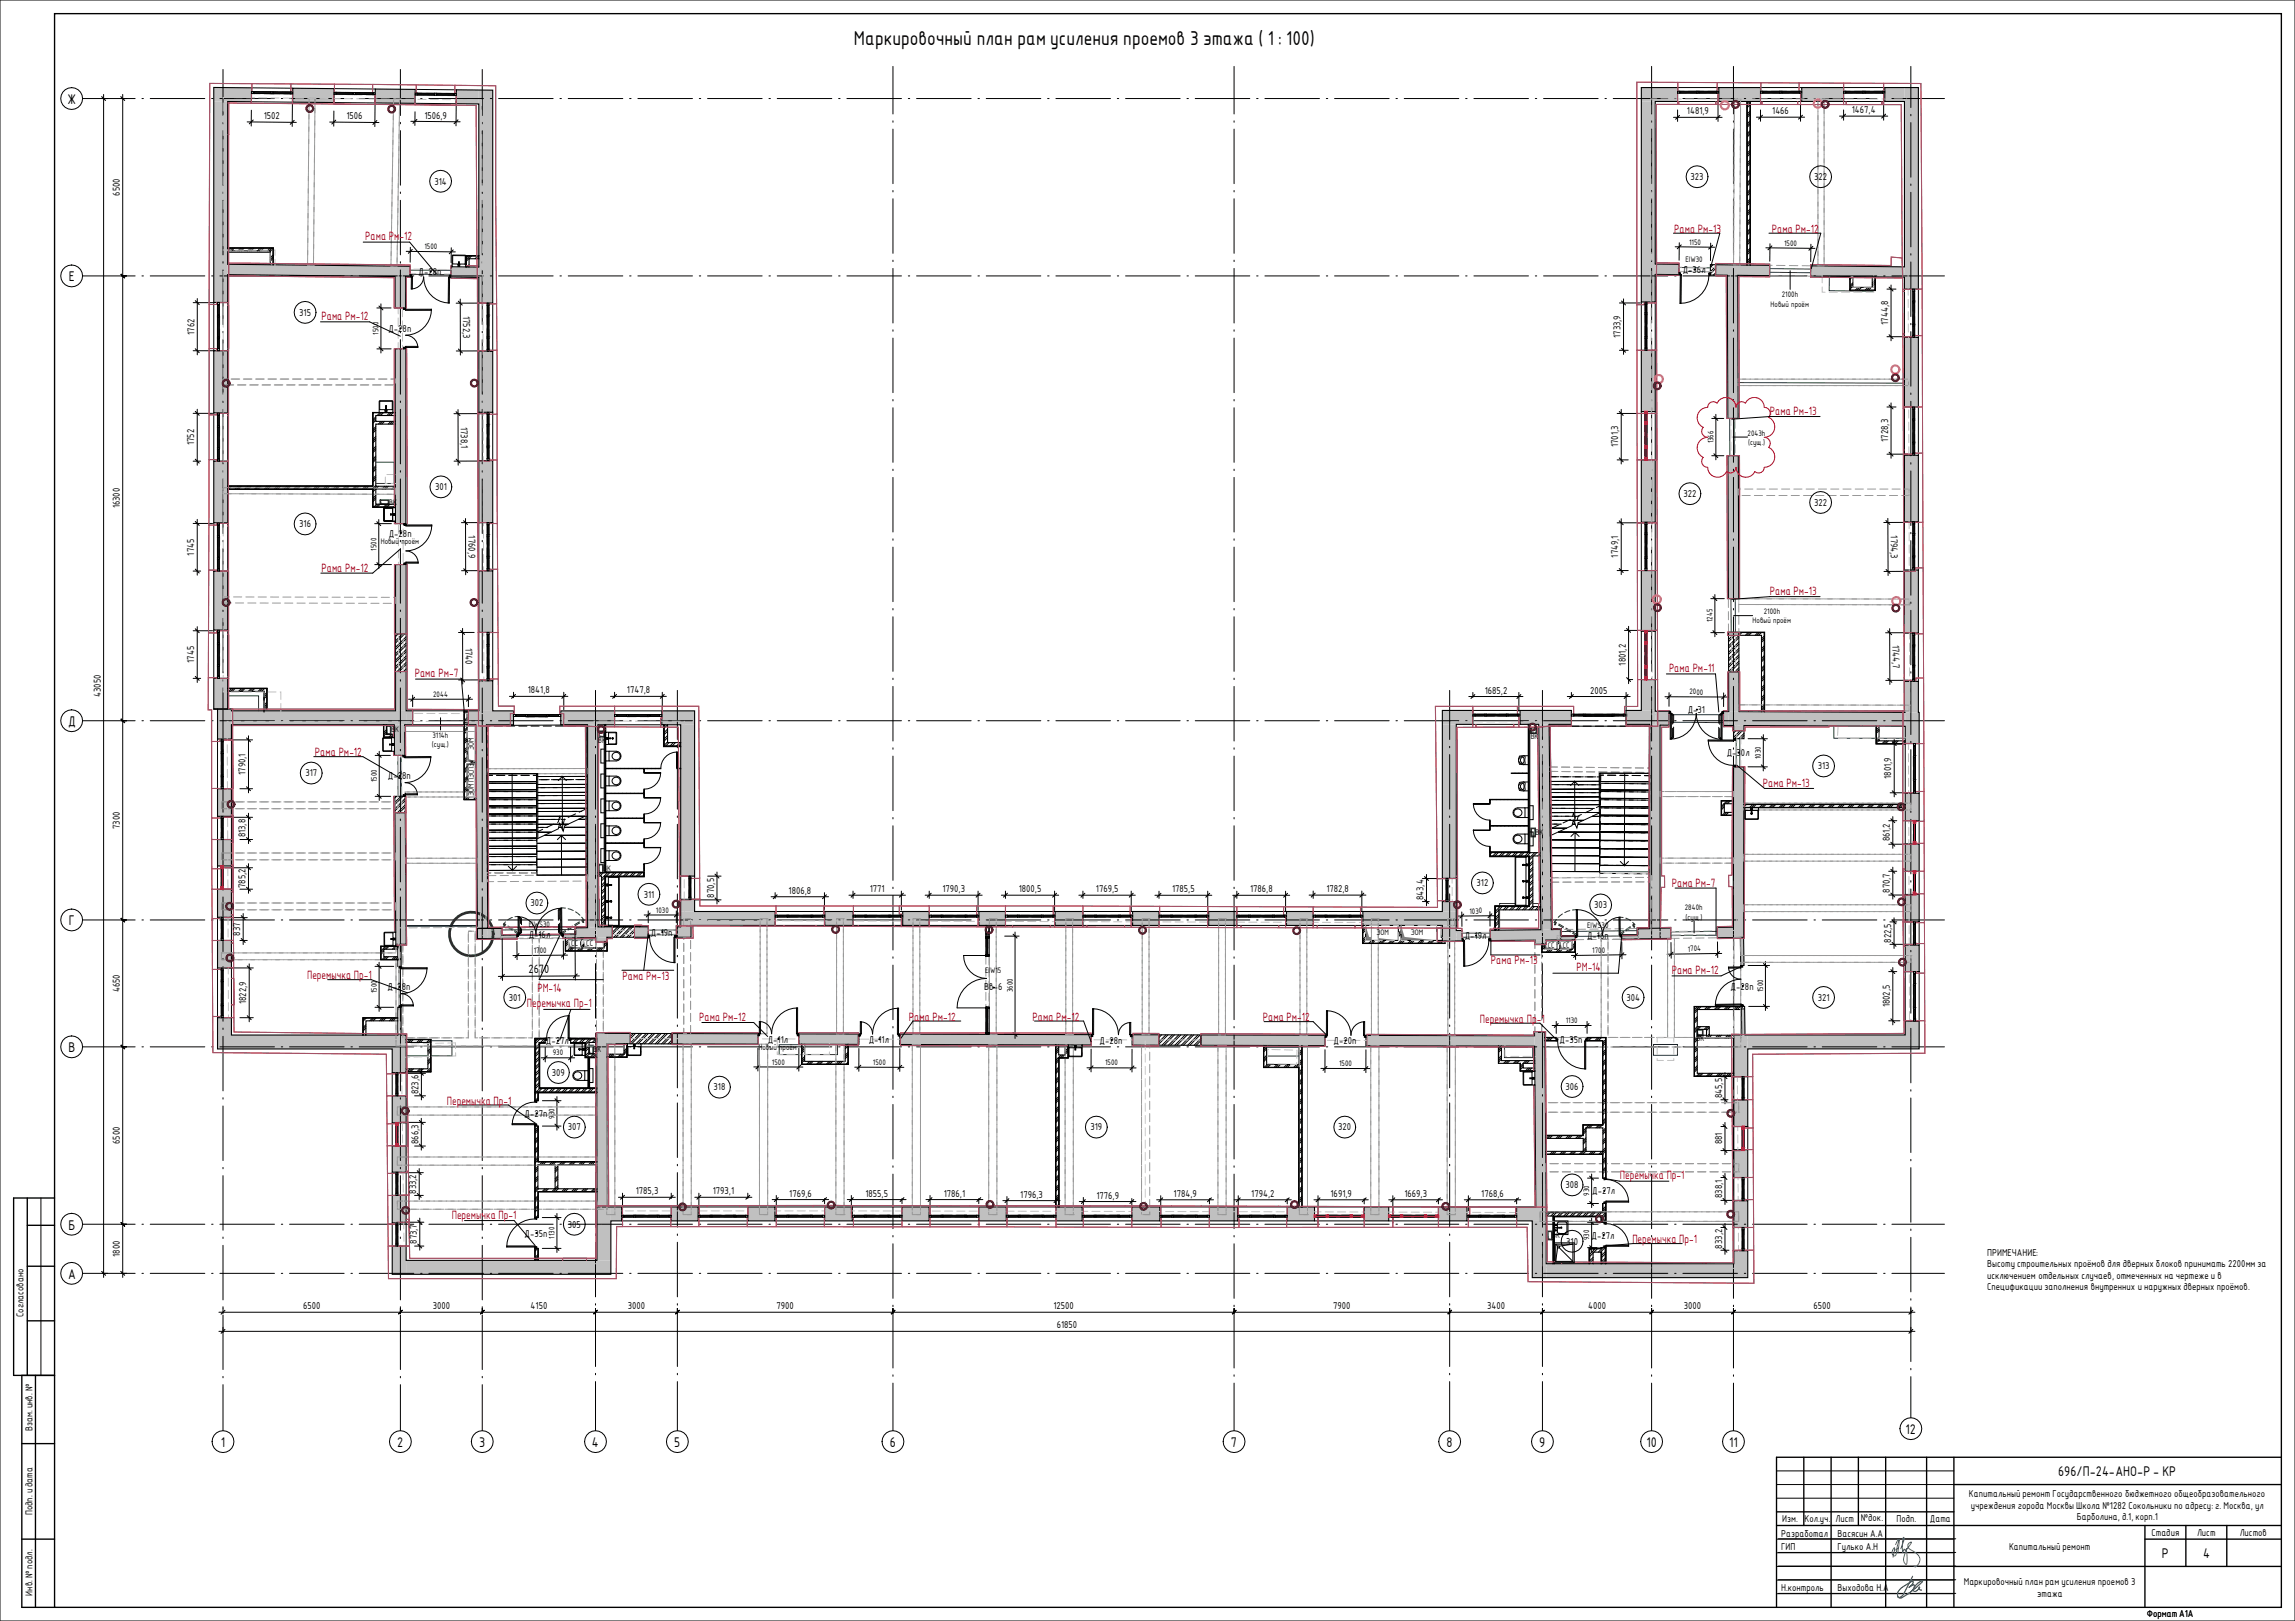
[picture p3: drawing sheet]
<svg xmlns="http://www.w3.org/2000/svg" width="841mm" height="594mm" viewBox="0 0 841 594" stroke-linecap="round" stroke-linejoin="round" font-family="sans-serif">
<defs><g id="words">
<text font-size="7.1" x="313" y="16.4">Маркировочный план рам усиления проемов 3 этажа ( 1 : 100)</text>
<g font-size="4.9">
<text x="24.8" y="38.1">Ж</text>
<text x="25.3" y="103.1">Е</text>
<text x="25" y="266.2">Д</text>
<text x="25.3" y="339.2">Г</text>
<text x="25.1" y="385.7">В</text>
<text x="25.1" y="450.7">Б</text>
<text x="25" y="468.7">А</text>
<text x="698.4" y="525.4">12</text>
<text x="80.9" y="530.2">1</text>
<text x="145.6" y="530.2">2</text>
<text x="175.6" y="530.2">3</text>
<text x="217" y="530.2">4</text>
<text x="247.1" y="530.2">5</text>
<text x="326.1" y="530.2">6</text>
<text x="451.1" y="530.2">7</text>
<text x="530.1" y="530.2">8</text>
<text x="564.1" y="530.2">9</text>
<text x="603.4" y="530.2">10</text>
<text x="633.7" y="530.2">11</text>
<text x="754.3" y="541">696/П-24-АНО-Р - КР</text>
<text x="792.3" y="570.9">Р</text>
<text x="807.5" y="570.9">4</text>
</g>
<g font-size="4.2" fill="#f00">
<text x="133.8" y="88.1">Рама Рм-12</text>
<text x="613.6" y="85.4">Рама Рм-13</text>
<text x="649.4" y="85.4">Рама Рм-12</text>
<text x="117.8" y="117.1">Рама Рм-12</text>
<text x="648.7" y="152.2">Рама Рм-13</text>
<text x="117.8" y="209.7">Рама Рм-12</text>
<text x="648.7" y="218.2">Рама Рм-13</text>
<text x="152" y="248">Рама Рм-7</text>
<text x="611.7" y="246.3">Рама Рм-11</text>
<text x="115.4" y="277">Рама Рм-12</text>
<text x="646" y="288.5">Рама Рм-13</text>
<text x="612.7" y="324.9">Рама Рм-7</text>
<text x="546.4" y="353.3">Рама Рм-13</text>
<text x="112.5" y="358.7">Перемычка Пр-1</text>
<text x="228.2" y="359.3">Рама Рм-13</text>
<text x="577.7" y="356">РМ-14</text>
<text x="612.7" y="357">Рама Рм-12</text>
<text x="197" y="363.5">РМ-14</text>
<text x="193.1" y="369.1">Перемычка Пр-1</text>
<text x="256.3" y="374.1">Рама Рм-12</text>
<text x="333.1" y="374.1">Рама Рм-12</text>
<text x="378.4" y="374.1">Рама Рм-12</text>
<text x="462.8" y="374.1">Рама Рм-12</text>
<text x="542.4" y="374.7">Перемычка Пр-1</text>
<text x="163.8" y="404.8">Перемычка Пр-1</text>
<text x="593.7" y="432.2">Перемычка Пр-1</text>
<text x="165.5" y="446.9">Перемычка Пр-1</text>
<text x="598.2" y="455.4">Перемычка Пр-1</text>
</g>
<text font-size="4.2" x="193.7" y="356.6">2670</text>
<g font-size="3.5">
<text x="618.3" y="41.9">1481,9</text>
<text x="649.5" y="41.9">1466</text>
<text x="678.7" y="41.5">1467,4</text>
<text x="96.7" y="43.7" transform="rotate(1 96.7 43.7)">1502</text>
<text x="126.9" y="43.7" transform="rotate(1 126.9 43.7)">1506</text>
<text x="155.5" y="43.4" transform="rotate(1 155.5 43.4)">1506,9</text>
<text x="619.6" y="66">323</text>
<text x="664.9" y="66">322</text>
<text x="43.9" y="71.8" transform="rotate(-90 43.9 71.8)">6500</text>
<text x="159.3" y="67.7">314</text>
<text x="153.4" y="100.9">Д-28п</text>
<text x="616.7" y="100.2">Д-36л</text>
<text x="109.7" y="115.7">315</text>
<text x="169.8" y="115.8" transform="rotate(90 169.8 115.8)">1752,3</text>
<text x="692" y="119" transform="rotate(-90 692 119)">1744,8</text>
<text x="71.2" y="122.6" transform="rotate(-90 71.2 122.6)">1762</text>
<text x="142.3" y="121.7">Д-28п</text>
<text x="593.9" y="123.8" transform="rotate(-90 593.9 123.8)">1733,9</text>
<text x="168.9" y="156.4" transform="rotate(90 168.9 156.4)">1738,1</text>
<text x="692" y="161.9" transform="rotate(-90 692 161.9)">1728,3</text>
<text x="71.2" y="163.2" transform="rotate(-90 71.2 163.2)">1752</text>
<text x="593.1" y="163.9" transform="rotate(-90 593.1 163.9)">1701,3</text>
<text x="159.4" y="179.7">301</text>
<text x="617" y="182.2">322</text>
<text x="664.9" y="185.4">322</text>
<text x="43.9" y="186.3" transform="rotate(-90 43.9 186.3)">16300</text>
<text x="109.7" y="193.2">316</text>
<text x="142.4" y="196.7">Д-28п</text>
<text x="171.7" y="196.2" transform="rotate(90 171.7 196.2)">1760,9</text>
<text x="693" y="196.2" transform="rotate(90 693 196.2)">1794,3</text>
<text x="71.2" y="203.6" transform="rotate(-90 71.2 203.6)">1745</text>
<text x="593.1" y="204.3" transform="rotate(-90 593.1 204.3)">1749,1</text>
<text x="170.6" y="237.5" transform="rotate(90 170.6 237.5)">1740</text>
<text x="693.6" y="236.3" transform="rotate(90 693.6 236.3)">1744,7</text>
<text x="71.2" y="242.9" transform="rotate(-90 71.2 242.9)">1745</text>
<text x="595.8" y="243.9" transform="rotate(-90 595.8 243.9)">1801,2</text>
<text x="36.9" y="255.4" transform="rotate(-90 36.9 255.4)">43050</text>
<text x="193.4" y="254.1">1841,8</text>
<text x="229.8" y="254.1">1747,8</text>
<text x="544.1" y="254.2">1685,2</text>
<text x="582.8" y="254.2">2005</text>
<text x="618.5" y="261.4">Д-31</text>
<text x="632.8" y="277.2">Д-30л</text>
<text x="666.2" y="281.9">313</text>
<text x="90" y="284" transform="rotate(-90 90 284)">1790,1</text>
<text x="111.9" y="284.5">317</text>
<text x="142.1" y="285.7">Д-28п</text>
<text x="693.1" y="285.4" transform="rotate(-90 693.1 285.4)">1801,9</text>
<text x="43.9" y="303.8" transform="rotate(-90 43.9 303.8)">7300</text>
<text x="90" y="306.9" transform="rotate(-90 90 306.9)">813,8</text>
<text x="692.6" y="308.4" transform="rotate(-90 692.6 308.4)">861,2</text>
<text x="90" y="325.5" transform="rotate(-90 90 325.5)">785,2</text>
<text x="235.9" y="329">311</text>
<text x="261.7" y="329" transform="rotate(-90 261.7 329)">870,5</text>
<text x="289" y="327.6">1806,8</text>
<text x="318.8" y="327">1771</text>
<text x="345.4" y="327">1790,3</text>
<text x="373.4" y="327">1800,5</text>
<text x="401.6" y="327">1769,5</text>
<text x="429.6" y="327">1785,5</text>
<text x="458.1" y="327">1786,8</text>
<text x="486.1" y="327">1782,8</text>
<text x="521.7" y="329.9" transform="rotate(-90 521.7 329.9)">843,4</text>
<text x="541.2" y="324.8">312</text>
<text x="692.6" y="327.2" transform="rotate(-90 692.6 327.2)">870,7</text>
<text x="194.4" y="332.2">302</text>
<text x="584.3" y="332.9">303</text>
<text x="88.1" y="342.8" transform="rotate(-90 88.1 342.8)">837</text>
<text x="193.8" y="343.9">Д-16л</text>
<text x="238.6" y="342.9">Д-19п</text>
<text x="536.8" y="344.2">Д-19л</text>
<text x="581.6" y="344.2">Д-16п</text>
<text x="693.1" y="345.5" transform="rotate(-90 693.1 345.5)">822,5</text>
<text x="43.9" y="363.7" transform="rotate(-90 43.9 363.7)">4650</text>
<text x="142" y="363">Д-28п</text>
<text x="360.7" y="362.9">Вв-6</text>
<text x="634.3" y="362.7">Д-28п</text>
<text x="90.3" y="367.9" transform="rotate(-90 90.3 367.9)">1822,9</text>
<text x="186.5" y="366.8">301</text>
<text x="596.1" y="366.8">304</text>
<text x="666.2" y="366.8">321</text>
<text x="692.6" y="369.2" transform="rotate(-90 692.6 369.2)">1802,5</text>
<text x="200.1" y="382.8">Д-27л</text>
<text x="281.4" y="382.1">Д-11л</text>
<text x="318.4" y="382.2">Д-11л</text>
<text x="403" y="382.4">Д-28п</text>
<text x="488.7" y="382.7">Д-20п</text>
<text x="571.6" y="382.2">Д-35п</text>
<text x="202.3" y="394.3">309</text>
<text x="153.4" y="401" transform="rotate(-90 153.4 401)">823,6</text>
<text x="261.5" y="399.6">318</text>
<text x="573.8" y="399.4">306</text>
<text x="631.1" y="402.5" transform="rotate(-90 631.1 402.5)">845,5</text>
<text x="192.2" y="409.4">Д-27п</text>
<text x="43.9" y="419.3" transform="rotate(-90 43.9 419.3)">6500</text>
<text x="153.3" y="419.2" transform="rotate(-90 153.3 419.2)">866,3</text>
<text x="208.1" y="414.3">307</text>
<text x="399.7" y="414.3">319</text>
<text x="490.5" y="414.3">320</text>
<text x="631.1" y="419.4" transform="rotate(-90 631.1 419.4)">881</text>
<text x="152.6" y="437.5" transform="rotate(-90 152.6 437.5)">833,2</text>
<text x="233" y="437.7">1785,3</text>
<text x="261.2" y="437.7">1793,1</text>
<text x="573.8" y="435.5">308</text>
<text x="583.5" y="437.7">Д-27л</text>
<text x="289.3" y="438.6">1769,6</text>
<text x="317.2" y="438.6">1855,5</text>
<text x="345.9" y="438.6">1786,1</text>
<text x="373.9" y="438.9">1796,3</text>
<text x="401.8" y="439.3">1776,9</text>
<text x="430.1" y="438.6">1784,9</text>
<text x="458.6" y="438.6">1794,2</text>
<text x="487.6" y="438.6">1691,9</text>
<text x="514.7" y="438.6">1669,3</text>
<text x="542.9" y="438.6">1768,6</text>
<text x="631.1" y="439" transform="rotate(-90 631.1 439)">838,1</text>
<text x="208.1" y="449.9">305</text>
<text x="152.8" y="455.8" transform="rotate(-90 152.8 455.8)">873,7</text>
<text x="192.2" y="453.2">Д-35п</text>
<text x="583.3" y="453.9">Д-27л</text>
<text x="43.9" y="460.6" transform="rotate(-90 43.9 460.6)">1800</text>
<text x="574" y="456.1">310</text>
<text x="631.1" y="457.6" transform="rotate(-90 631.1 457.6)">833,2</text>
<text x="728.3" y="460.1">ПРИМЕЧАНИЕ:</text>
<text x="728.3" y="464.4">Высоту строительных проёмов для дверных блоков принимать 2200мм за</text>
<text x="728.3" y="468.6">исключением отдельных случаев, отмеченных на чертеже и в</text>
<text x="728.3" y="472.8">Спецификации заполнения внутренних и наружных дверных проёмов.</text>
<text x="111.1" y="479.8">6500</text>
<text x="158.6" y="479.8">3000</text>
<text x="194.5" y="479.8">4150</text>
<text x="230.1" y="479.8">3000</text>
<text x="284.6" y="479.8">7900</text>
<text x="386.1" y="479.8">12500</text>
<text x="488.6" y="479.8">7900</text>
<text x="545" y="479.8">3400</text>
<text x="582" y="479.8">4000</text>
<text x="617.1" y="479.8">3000</text>
<text x="664.6" y="479.8">6500</text>
<text x="8.6" y="482.7" transform="rotate(-90 8.6 482.7)">Согласовано</text>
<text x="387.3" y="486.8">61850</text>
<text x="11.9" y="524.5" transform="rotate(-90 11.9 524.5)">Взам. инв. №</text>
<text x="721.6" y="548.7">Капитальный ремонт Государственного бюджетного общеобразовательного</text>
<text x="11.9" y="555.3" transform="rotate(-90 11.9 555.3)">Подп. и дата</text>
<text x="653.2" y="557.7">Изм. Кол.уч. Лист</text>
<text x="682" y="557.5">№док.</text>
<text x="695" y="557.7">Подп.</text>
<text x="707.3" y="557.7">Дата</text>
<text x="722.2" y="552.9">учреждения города Москвы Школа №1282 Сокольники по адресу: г. Москва, ул</text>
<text x="761.1" y="557.1">Барболина, д.1, корп.1</text>
<text x="652.8" y="563.1">Разработал</text>
<text x="673.4" y="563.1">Васясин А.А</text>
<text x="788.5" y="563">Стадия</text>
<text x="805.2" y="563">Лист</text>
<text x="820.8" y="563">Листов</text>
<text x="652.8" y="568.1">ГИП</text>
<text x="673.4" y="568.1">Гулько А.Н</text>
<text x="736.3" y="568.1">Капитальный ремонт</text>
<text x="719.7" y="580.9">Маркировочный план рам усиления проемов 3</text>
<text x="11.9" y="584.8" transform="rotate(-90 11.9 584.8)">Инв. № подл.</text>
<text x="652.8" y="583.1">Н.контроль</text>
<text x="673.4" y="583.1">Выходова Н.А</text>
<text x="746.6" y="585.1">этажа</text>
<text x="786.8" y="592.7">Формат А1А</text>
</g>
<g font-size="2.8">
<text x="619" y="89.6" transform="rotate(1 619 89.6)">1150</text>
<text x="155.5" y="91.3" transform="rotate(1 155.5 91.3)">1500</text>
<text x="617.7" y="95.9">EIW30</text>
<text x="653.8" y="90" transform="rotate(1 653.8 90)">1500</text>
<text x="648.9" y="112.4">Новый проём</text>
<text x="653" y="108.9">2100h</text>
<text x="138.7" y="122.7" transform="rotate(-90 138.7 122.7)">1500</text>
<text x="640.5" y="159.6">2043h</text>
<text x="628" y="162.5" transform="rotate(-90 628 162.5)">1366</text>
<text x="640.7" y="163.1">(сущ.)</text>
<text x="142.6" y="185.2">ВК</text>
<text x="138" y="201.7" transform="rotate(-90 138 201.7)">1500</text>
<text x="139.5" y="199.4">Новый проём</text>
<text x="646.4" y="225.1">2100h</text>
<text x="627.6" y="228" transform="rotate(-90 627.6 228)">1245</text>
<text x="642.3" y="228.5">Новый проём</text>
<text x="158.8" y="255.4">2044</text>
<text x="619.2" y="254.5">2000</text>
<text x="143.3" y="268.4">ВК</text>
<text x="158.3" y="273.8">(сущ.)</text>
<text x="158.5" y="270.4">3114h</text>
<text x="173.7" y="274.9" transform="rotate(-90 173.7 274.9)">ЭОМ</text>
<text x="219.2" y="272.3">ВК</text>
<text x="561" y="271">ВК</text>
<text x="645.3" y="278.2" transform="rotate(-90 645.3 278.2)">1030</text>
<text x="138.1" y="286.7" transform="rotate(-90 138.1 286.7)">1500</text>
<text x="173.7" y="291.9" transform="rotate(-90 173.7 291.9)">ЭОМ ПЭСПЗ</text>
<text x="562.8" y="305.9">ВК</text>
<text x="221.1" y="319.1">ВК</text>
<text x="240.4" y="334.5">1030</text>
<text x="538.5" y="334.8" transform="rotate(-1 538.5 334.8)">1030</text>
<text x="617.5" y="333.6">2840h</text>
<text x="193.8" y="339.7">EIWS30</text>
<text x="581.7" y="340">EIWS30</text>
<text x="617.8" y="337">(сущ.)</text>
<text x="209.4" y="346.7">СС</text>
<text x="214.9" y="346.7">СС</text>
<text x="504.4" y="342.7">ЭОМ</text>
<text x="517" y="342.7">ЭОМ</text>
<text x="567.2" y="347.3">СС</text>
<text x="572.7" y="347.3">СС</text>
<text x="195.6" y="349.3">1700</text>
<text x="583.6" y="349.2" transform="rotate(-1 583.6 349.2)">1700</text>
<text x="618.5" y="348.7" transform="rotate(-1 618.5 348.7)">1704</text>
<text x="361" y="356.7">EIW15</text>
<text x="138.1" y="364" transform="rotate(-90 138.1 364)">1500</text>
<text x="371.1" y="363.6" transform="rotate(-90 371.1 363.6)">3600</text>
<text x="646.1" y="363.7" transform="rotate(-90 646.1 363.7)">1500</text>
<text x="573.8" y="374.9">1130</text>
<text x="621.8" y="381.7">ВК</text>
<text x="202.6" y="386.8">930</text>
<text x="217.5" y="385.4">ВК</text>
<text x="278" y="384.8">Новый проём</text>
<text x="282.9" y="390.2">1500</text>
<text x="319.9" y="390.2">1500</text>
<text x="405" y="390.5">1500</text>
<text x="490.7" y="390.7">1500</text>
<text x="203.2" y="409.9" transform="rotate(-90 203.2 409.9)">930</text>
<text x="582.4" y="438.3" transform="rotate(-90 582.4 438.3)">930</text>
<text x="203.2" y="454" transform="rotate(-90 203.2 454)">1130</text>
<text x="568.9" y="453.5">ВК</text>
<text x="582.4" y="454.5" transform="rotate(-90 582.4 454.5)">930</text>
</g>
</g></defs>
<g fill="#c0c0c0">
<path d="M148.8 461.9h75.1v5.1h-75.1z"/>
<path d="M218.8 442.3h5.1v19.6h-5.1z"/>
<path d="M561.6 447.4h5.1v20.8h-5.1z"/>
<path d="M566.7 463.1h68.7v5.1h-68.7z"/>
<path d="M640.5 379.3h62.8v5.1h-62.8z"/>
<path d="M79.7 379.3h69.1v5.1h-69.1z"/>
<path d="M563.9 265.5h3.8l.8 75.2h-3.8z"/>
<path d="M604.6 265.5h3.8v74.7h-3.8z"/>
<path d="M600.3 340.3l8.1-.1v3.8l-8 .1z"/>
<path d="M633.6 260.8l64.6 .3v5.1l-64.7-.3z"/>
<path d="M215.4 265.6h3.8v74.1h-3.8z"/>
<path d="M174.4 265.6h3.8l.6 78.4h-3.8z"/>
<path d="M178.8 340.2l4.8-.1 .2 3.8-5 .1z"/>
<path d="M249.5 339.1h3.8v4.4h-3.8z"/>
<path d="M218.7 378.7h3.8l.1 63.6h-3.8z"/>
<path d="M562.7 344.5h3.8v1.4h-3.8z"/>
<path d="M562.4 378.4h3.8l.5 63.9h-3.8z"/>
<path d="M218.6 343.5h3.8v1.5l-3.8 .1z"/>
<path d="M528.6 339.1h5.1v5.7l-5.1 .1z"/>
<path d="M211 340l7.6-.2v3.8l-7.5 .1z"/>
<path d="M84.8 260.5h64v5.1h-64z"/>
<path d="M663.6 97.4l34.3 .4v3.8l-34.4-.4z"/>
<path d="M555.8 442.3v5.1h10.9v-5.1zM527.1 442.3v5.1h10.5v-5.1zM500 442.3v5.1h8.9v-5.1zM471.7 442.3v5.1h10.1v-5.1zM443.2 442.3v5.1h10.3v-5.1zM414.8 442.3v5.1h10.2v-5.1zM387 442.3v5.1h9.6v-5.1zM358.7 442.3v5.1h10.1v-5.1zM330.6 442.3v5.1h9.9v-5.1zM302.2 442.3v5.1h10.2v-5.1zM274.1 442.3v5.1h9.9v-5.1zM246 442.3v5.1h9.9v-5.1zM223.9 442.3v5.1h3.9v-5.1z"/>
<path d="M635.4 458.4v9.8h5.1v-9.8zM635.4 440v9.9h5.1v-9.9zM635.4 421.3v10.2h5.1v-10.2zM635.4 403.1v9.7h5.1v-9.7zM635.4 379.3v15.3h5.1v-15.3z"/>
<path d="M690.7 32.1v5.1h7.2v-5.1zM660.3 32.1v5.1h15.3v-5.1zM629.9 32.1v5.1h15.3v-5.1zM601.5 32.1v5.1h13.3v-5.1z"/>
<path d="M601.5 249.1v11.3h5.1v-11.4zM601.5 209.1v22.2h5.1v-22.2zM601.5 168.5v22.9h5.1v-22.9zM601.5 128.4v22.4h5.1v-22.4zM601.5 37.2v73.5h5.1v-73.5z"/>
<path d="M242.5 260.5v5.1h12.1v-5.1zM205.5 260.5v5.1h19.7v-5.1zM175.5 260.5v5.1h12.7v-5.1z"/>
<path d="M175.5 249.5v11h5.1v-11zM175.5 209.2v22.6h5.1v-22.6zM175.5 168.8v22.7h5.1v-22.7zM175.5 128.8v22.3h5.1v-22.3zM175.5 33v78.1h5.1v-78.1z"/>
<path d="M167.3 32.9l-.1 5.1 8.3 .1v-5.1zM137.5 32.6v5.1l14.6 .2 .1-5.1zM107.3 32.3v5.1l15.1 .2v-5.1zM78.3 32.1v5.1l13.9 .1v-5.1z"/>
<path d="M78.3 248.6v11.3h5.1v-11.3zM78.3 209.3v21.6h5.1v-21.6zM78.3 169v22.6h5.1v-22.6zM78.3 128.5v22.8h5.1v-22.8zM78.3 37.2v73.6h5.1v-73.6z"/>
<path d="M143.7 456.7v10.3h5.1v-10.3zM143.7 438.1v10.1h5.1v-10.1zM143.7 420v9.6h5.1v-9.6zM143.7 401.6v9.9h5.1v-9.9zM143.7 384.4v8.7h5.1v-8.7z"/>
<path d="M595.9 260.4v5.1h10.7v-5.1zM557.1 260.4v5.1h18.8v-5.1zM528.6 260.4v5.1h11.2v-5.1z"/>
<path d="M698.2 374.3v5h5.1v-5zM698.2 346.4v9.7h5.1v-9.7zM698.2 327.8v10.1h5.1v-10.1zM698.2 309.3v10h5.1v-10zM698.2 290.7v10.1h5.1v-10.1zM698.2 261.1v11.4h5.1v-11.4z"/>
<path d="M697.9 249.7v11.4h5.2v-11.4zM697.9 208.9v23.1h5.2v-23.1zM697.9 166.9v24.3h5.2v-24.3zM697.9 123.6v25.6h5.2v-25.6zM697.9 32.1v73.8h5.2v-73.8z"/>
<path d="M79.7 373v6.3h5.1v-6.3zM79.7 344.7v10.1h5.1v-10.1zM79.7 325.9v10.3h5.1v-10.3zM79.7 307.7v9.7h5.1v-9.7zM79.7 289.1v10.1h5.1v-10.1zM79.7 259.9v11h5.1v-11z"/>
<path d="M249.5 329.6v4.4h5.1v-4.4zM249.5 265.6v55.5h5.1v-55.5z"/>
<path d="M499.5 334v5.1h34.2v-5.1zM471.5 334v5.1h9.8v-5.1zM443 334v5.1h10.3v-5.1zM415.1 334v5.1h9.7v-5.1zM386.7 334v5.1h10.2v-5.1zM358.7 334v5.1h9.8v-5.1zM330.8 334v5.1h9.7v-5.1zM302.3 334v5.1h10.3v-5.1zM249.5 334v5.1h34.6v-5.1z"/>
<path d="M528.6 330.4v3.6h5.1v-3.6zM528.6 265.5v56.4h5.1v-56.4z"/>
<path d="M145.8 369.2l1.2 10.1v-10.1zM145.8 346.1v8.1h1.2v-8.1z"/>
<path d="M638.2 369.8l.1 9.5h1.2l-.1-9.6zM637.8 343.6l.1 10.2h1.2l-.1-10.2z"/>
<path d="M533.7 341v3.8h2.1v-3.8zM546.1 340.9v3.8l25.8-.3v-3.7z"/>
<path d="M635.3 281l-.1 62.6h3.8l.1-62.6zM635.4 265.9l-.1 1.9h3.8l.1-1.9z"/>
<path d="M633.5 246.3l.1 14.5h3.8l-.1-14.6zM633.5 231.7v1.2h3.8v-1.2z"/>
<path d="M628.8 97v3.8l19.7 .2 .1-3.8zM606.6 96.8v3.8l8.7 .1v-3.8z"/>
<path d="M144.7 297.9l.4 48.2h3.8l-.4-48.2zM144.5 265.6l.1 11.2h3.8l-.1-11.2z"/>
<path d="M148.8 260.5v5.1h2.4v-5.1zM171.7 260.5v5.1h3.8v-5.1z"/>
<path d="M165.3 97.8v3.8l10.2 .1v-3.8zM83.4 96.9v3.8l66.9 .7v-3.8z"/>
<path d="M500.6 379.4v3.8l61.8 .2v-3.8zM440.1 379.3v3.8l45.5 .1v-3.8zM414.9 379.2v3.8h9.8v-3.8zM330 379v3.8l69.9 .2v-3.8zM292.8 378.9v3.8h21.7l.1-3.8zM246.3 378.8v3.8l31.5 .1v-3.8zM222.5 378.7v3.8h8.5v-3.8z"/>
<path d="M232.5 339.7v3.8h5.1v-3.8zM215.4 339.7l3.2 .1v3.7h5.8v-3.8zM247.9 339.7v3.8h1.6v-3.8z"/>
<path d="M145 246.1v14.4h3.8v-14.4zM145 206.9v25.4h3.8v-25.4zM144.8 127.9v63.1l.1 .9h3.8l-.1-64.1zM144.8 101.3v11.6l3.8-.1v-11.4z"/>
<path d="M608.4 340.2v3.8l4-.1-.1-3.8zM629.4 339.9v3.8l5.8-.1v-3.8z"/>
<path d="M631.7 260.8l-.1 5.1h1.9l.1-5.1zM606.6 260.6v4.9l5 .3v-5.1z"/>
<path d="M183.7 342.7l.1 1.2h5.6v-1.2zM206.4 342.5v1.2h4.7l-.1-1.2z"/>
<path d="M571.9 343.3v1.2l5.4-.1v-1.2zM594.3 343v1.2l6.1-.1v-1.2z"/>
<path d="M633.3 167l.1 52.4h3.8l-.1-52.4zM633 100.9l.2 52.5 3.8-.1-.2-52.4z"/>
</g>
<g fill="#808080">
<path d="M208.3 344l.7 2.7 3.8 .7h-4.5z"/>
<path d="M213.8 343.9l.7 2.8 3.8 .7h-4.5z"/>
<path d="M566.2 345.9h.3l.4 1.3 3.8 .7h-4.5z"/>
<path d="M571.7 344.9l.7 2.3 3.8 .7h-4.5z"/>
<path d="M171.2 268.1l.7 10.2 2.3 .7h-3z"/>
<path d="M171.2 280l.6 10.2h-.6z"/>
<path d="M513.5 339.1l1.3 4.3 11.7 1.2h-13z"/>
<path d="M561.1 303.6l.5 2.5 1 .5h-1.5z"/>
<path d="M561 266.7l.5 1.5 1.5 .5h-2z"/>
<path d="M215.9 383.2l.5 2.5 1 .5h-1.5z"/>
<path d="M141.7 266.1l.5 2.5 1 .5h-1.5z"/>
<path d="M219.4 268l.5 1.5 1.5 .5h-2z"/>
<path d="M219.4 316.8l.5 2.5 1 .5h-1.5z"/>
<path d="M567.2 451.3l.5 2.5 1 .5h-1.5z"/>
<path d="M622 377.4l.5 1.5 1.5 .5h-2z"/>
<path d="M139.4 183.3l.5 1 2.5 .5h-3z"/>
<path d="M505.1 343.8v.8h7.4zM500.5 339.1v5.5h2.1v-1.1l-.8-.1z"/>
</g>
<g fill="none" stroke="#000" stroke-width=".37">
<path d="M0 0h841.1v594.1h-841.1zM30.3 36.1h19.2M37.5 36.1h2M38 34.6v433.6M44.5 36.1h2M45 34.6v66.5h1.5h-2h.5v163h1.5h-2h.5v73h1.5h-2h.5v46.6h1.5h-2h.5v65h1.5h-2h.5v19.5M52 36.1h.6M55.1 36.1h20M77.6 36.1h.5M80.6 36.1h20M81.7 25.5v16.8M92.2 37.3l15.1 .1"/>
<path d="M92.2 33.5h.7v.7h-.7zM92.2 32.2l15.1 .1M92.9 34.2l6.4 .1M92.9 33.7l6.4 .1v.4l-6.4-.1zM92.9 33.5l6.4 .1M99.3 33.6h.7v.7h-.7zM100 34.3l6.5 .1M100 33.8h6.5v.4h-6.5zM100 33.6l6.5 .1M103.1 36.1h.5M106.1 36.1h20M106.5 33.7h.8v.7h-.8z"/>
<path d="M107.2 35.2l-.1 11.1M122.4 37.6l15.1 .1M122.4 33.8h.8v.7h-.8zM122.4 32.5l15.1 .1M123.2 34.5l6.3 .1M123.2 34l6.3 .1v.4l-6.3-.1zM123.2 33.8l6.3 .1M128.6 36.1h.5M129.5 33.9h.8v.7h-.8zM130.3 34.6l6.5 .1M130.3 34.1h6.5v.4h-6.5zM130.3 33.9l6.5 .1"/>
<path d="M131.6 36.1h20.1M136.8 34h.7v.7h-.7zM137.5 35.4l-.1 11M146.7 25.5v16.8M152.1 37.9l15.1 .1M152.2 34.1h.7v.7h-.7zM152.2 32.8l15.1 .1M152.9 34.8l6.3 .1M152.9 34.3h6.3v.4h-6.3zM152.9 34.1l6.3 .1M154.2 36.1h.5M157.2 36.1h20"/>
<path d="M159.2 34.2h.8v.7h-.8zM160 34.9l6.5 .1M160 34.3l6.5 .1v.4l-6.5-.1zM160 34.2l6.5 .1M166.5 34.3h.8v.7h-.8zM167.2 35.7l-.1 10.4M176.7 25.5v16.8M179.7 36.1h.5M182.7 36.1h20M205.2 36.1h.5M208.2 36.1h20M230.7 36.1h.6"/>
<path d="M233.8 36.1h20M256.3 36.1h.5M259.3 36.1h20M281.8 36.1h.5M284.8 36.1h20M307.3 36.1h.6M310.4 36.1h20M327.3 24.3v17.5M332.9 36.1h.5M335.9 36.1h20M358.4 36.1h.5M361.4 36.1h20"/>
<path d="M383.9 36.1h.6M387 36.1h20M409.5 36.1h.5M412.5 36.1h20M435 36.1h.5M438 36.1h20M452.3 24.3v17.5M460.5 36.1h.6M463.6 36.1h20M486.1 36.1h.5M489.1 36.1h20M511.6 36.1h.5"/>
<path d="M514.6 36.1h20M537.1 36.1h.6M540.2 36.1h20M562.7 36.1h.5M565.7 36.1h20M588.2 36.1h.5M591.2 36.1h20M605.3 24.3v17.5M613.7 36.1h.6M614.8 37.2h15.1M614.8 33.4h.8v.7h-.8zM614.8 32.1h15.1"/>
<path d="M615.6 33.6h6.3v.4h-6.3zM615.6 34.1h6.3M615.6 33.4h6.3M616.8 36.1h20M621.9 33.4h.7v.7h-.7zM622.6 34.1h6.5M622.6 33.4h6.5M622.6 33.6h6.5v.4h-6.5zM629.1 33.4h.8v.7h-.8zM629.6 34.9v9.6M635.3 24.3v17.5M639.3 36.1h.5"/>
<path d="M640.2 37.2v59.9M640.3 37.2v59.9M641.3 37.2l-1 .9M641.3 37.8l-1 1M641.3 38.4l-1 1M641.3 37.2v60M641.5 37.2l-.1 60M642.3 36.1h20M645.2 37.2h15.1M645.2 33.4h.8v.7h-.8zM645.2 32.1h15.1M646 34.1h6.3"/>
<path d="M646 33.4h6.3M646 33.6h6.3v.4h-6.3zM652.3 33.4h.7v.7h-.7zM653 33.4h6.5M653 34.1h6.5M653 33.6h6.5v.4h-6.5zM659.5 33.4h.8v.7h-.8zM659.9 35.1v9.3M664.8 36.1h.5M667.8 36.1h20M675.6 37.2h15.1M675.6 33.4h.8v.7h-.8z"/>
<path d="M675.7 32.1h15M676.4 34.1h6.3M676.4 33.4h6.3M676.4 33.6h6.3v.4h-6.3zM682.7 33.4h.8v.7h-.8zM683.5 34.1h6.5M683.5 33.4h6.5M683.5 33.6h6.5v.4h-6.5zM690 33.4h.7v.7h-.7zM690.3 36.1h.6M690.3 32v12.1M693.4 36.1h19.2"/>
<path d="M700.3 24.3v15.1M81.7 44.8v.6M81.7 47.9v20M90.6 44.7l18 .2M92.1 40.4v5.8M120.8 44.7l18.1 .2M122.4 40.7l-.1 5.5M146.7 44.8v.6M146.7 47.9v20M150.6 44.5l18 .1M152.1 41l-.1 5M176.7 44.8v.6"/>
<path d="M176.7 47.9v20M327.3 44.3v.5M327.3 47.3v20M452.3 44.3v.5M452.3 47.3v20M605.3 44.3v.5M605.3 47.3v20M613.3 43h17.8M614.8 40.3v4.2M635.3 44.3v.5M635.3 47.3v20M641.3 60l-1 1"/>
<path d="M641.3 41.4l-1 1M641.3 45l-1 1M641.3 48.6l-1 1M641.3 52.1l-1 1M641.3 55.7l-1 1M641.3 59.3l-1 1M641.3 42l-1 1M641.3 45.6l-1 1M641.3 49.2l-1 1M641.3 52.8l-1 1M641.3 56.4l-1 1M641.3 40.7l-1 1"/>
<path d="M641.3 44.3l-1 1M641.3 47.9l-1 1M641.3 51.5l-1 1M641.3 55.1l-1 1M641.3 58.7l-1 1M643.7 42.9h17.7M645.2 40.3v4.1M674.1 42.6h17.7M675.6 40.3v3.8M700.3 41.9v.5M700.3 44.9v20M81.7 70.4v.5"/>
<path d="M81.7 73.4v20M146.7 70.4v.5M146.7 73.4v20M176.7 70.4v.5M176.7 73.4v20M327.3 69.8v.5M327.3 72.8v20M452.3 69.8v.5M452.3 72.8v20M605.3 69.8v.5M605.3 72.8v20M635.3 69.8v.5"/>
<path d="M635.3 72.8v20M641.3 62.3l-1 1M641.3 62.9l-1 1M641.3 66.5l-1 1M641.3 70.1l-1 1M641.3 73.7l-1 1M641.3 77.3l-1 1M641.3 63.6l-1 1M641.3 67.1l-1 1M641.3 70.7l-1 1M641.3 74.3l-1 1M641.3 77.9l-1 1"/>
<path d="M641.3 65.9l-1 1M641.3 69.5l-1 1M641.3 73.1l-1 1M641.3 76.7l-1 1M700.3 67.4v.6M700.3 70.5v20M81.7 95.9v.5M81.7 98.9v20M83.4 91h16.6v6M83.4 90.8l16.8 .1v6.1M84.6 91l-1 1M85.2 91l-1 1"/>
<path d="M85.8 91l-1 1M88.2 91l-1 1M88.8 91l-1 1M89.4 91l-1 1M91.8 91l-1 1M92.4 91l-1 1M93 91l-1 1M95.4 91l-1 1M96 91l-1 1M96.6 91l-1 1M98.9 91l-1 1M99.6 91l-1 1"/>
<path d="M100 91.1l-1 1M100 94.1l-1 1M100 94.7l-1 1M100 93.5l-1 1M100.1 91h.1M133.1 88.7h17l9.8 11.7M146.7 95.9v.5M146.7 98.9v20M148.9 92.1l18 .2M150.4 90.6l-.1 5.5M157.6 99.5l.4 .1-.2 .2zM165.4 90.8l-.1 5.5"/>
<path d="M165.8 93.6h4.8l.1 4.2h-5zM165.9 96.6h.1M165.9 93.8v2.9M165.9 93.7h4.6v3l-2.2 .1M166 93.7h.1M166 96.7l2 .1M167.9 97.6h.1M167.9 97v.6M167.9 97.6h.6M167.9 97h.1M168 96.8v-.8h.3v1.4h-.3v-.6h.3M168 96h.3"/>
<path d="M168.3 97h.2M168.5 97h.1M168.5 97.6h.1M168.5 97v.6M170.4 96.8h.1M170.5 93.8h.1M170.9 93.7h.1M171.5 93.8l-.6 .6M171.9 97l-.8 .8M171.9 97.7l-.2 .1M172.2 93.8l-1.3 1.3M172.8 93.8l-1.9 1.9"/>
<path d="M175.1 93.8l-1 1M175.5 93.7h-4.7v4.1M175.5 93.8h-4.6v4M175.5 94.1l-.7 .7M175.5 94.7l-.1 .1M176.7 95.9v.5M176.7 98.9v20M327.3 95.3v.6M327.3 98.4v20M452.3 95.3v.6M452.3 98.4v20M605.3 95.3v.6"/>
<path d="M605.3 98.4v20M613.3 85.5h17l-3.4 12.7M613.9 90.4l14.5 .2M615.3 100h.6l-.1 .7h-.3v-.7v.7h-.2zM615.4 89v6.4M620.9 98.7l.4 .1-.2 .2zM626.9 89.1v6.4M627 97l-.2 .2M627.8 97l-1 1M628.8 100l-.9 .8M628.8 98.4l-2 2M628.8 97.6l-2 2"/>
<path d="M628.8 97l-.1 3.8M635.3 95.3v.6M635.3 98.4v20M641.3 80.9l-1 1M641.3 84.5l-1 1M641.3 88.1l-1 1M641.3 91.7l-1 1M641.3 95.3l-1 1M641.3 81.5l-1 1M641.3 85.1l-1 1M641.3 88.7l-1 1M641.3 92.3l-1 1"/>
<path d="M641.3 95.9l-1 1M641.3 80.2l-1 1M641.3 83.8l-1 1M641.3 87.4l-1 1M641.3 91l-1 1M641.3 94.6l-1 1M647.2 90.8l18 .2M648.3 85.5h19l-3.5 13M648.7 89.3l-.1 6.4M656.1 99.2v6.9M663.7 89.5l-.1 6.4M700.3 93v.5"/>
<path d="M700.3 96v20M30.3 101.1h19.2M52 101.1h.6M55.1 101.1h20M70.8 110.9h7.1M72.3 109.4v20.6M77.6 101.1h.5M78.3 110.8v17.7M79.7 111.6v3.9M79.7 116.1v7.4M79.7 110.8h.7v.8h-.7zM79.7 115.5h.7v.6h-.7z"/>
<path d="M79.8 111.6h.4v3.9h-.4zM79.8 116.1h.4v7.4h-.4zM80.4 111.6v3.9M80.4 116.1v7.4M80.6 101.1h20M83.4 110.8v17.7M103.1 101.1h.5M106.1 101.1h20M117.5 117.9h18l11.2 5.3M128.6 101.1h.5M131.6 101.1h20.1M139.6 111.4v18"/>
<path d="M143.3 112.9h-5.2M147.9 112.8h.7v.5h9.5v.4h-9.5v-.4l-.7 .1v-.4h.7h-.7zM150.3 100.7h.6l-.1 .7h-.3v-.7v.7h-.2zM150.7 105.9a4.5 4.5 0 0 0 4.6-4.5 9.5 9.5 0 0 0 9.4 9.7M150.8 101.4h.4l-.1 4.5h-.4zM154.2 101.1h.5M157.2 101.1h20M158.1 113.3a9.5 9.5 0 0 1-9.5 9.5 4.5 4.5 0 0 1 4.5 4.5M164.7 100.9h.4v.7v-.7h.2v.7h-.5l-.1 9.5-.4-.1 .1-9.5 .4 .1zM168.7 109.6v20.5M175.5 111.1v17.7M176.3 111.1h-9.1"/>
<path d="M178.5 111.1h.7v.8h-.7zM178.5 115.5h.7v.6h-.7zM178.5 111.9v3.6M178.5 116.1v7.4M178.7 111.9h.4v3.6h-.4zM178.7 116.1h.4v7.4h-.4zM179.2 111.9v3.6M179.2 116.1v7.4M179.7 101.1h.5M180.6 111.1v17.7M182.7 101.1h20M205.2 101.1h.5"/>
<path d="M208.2 101.1h20M230.7 101.1h.6M233.8 101.1h20M256.3 101.1h.5M259.3 101.1h20M281.8 101.1h.5M284.8 101.1h20M307.3 101.1h.6M310.4 101.1h20M332.9 101.1h.5M335.9 101.1h20M358.4 101.1h.5"/>
<path d="M361.4 101.1h20M383.9 101.1h.6M387 101.1h20M409.5 101.1h.5M412.5 101.1h20M435 101.1h.5M438 101.1h20M460.5 101.1h.6M463.6 101.1h20M486.1 101.1h.5M489.1 101.1h20M511.6 101.1h.5"/>
<path d="M514.6 101.1h20M537.1 101.1h.6M540.2 101.1h20M562.7 101.1h.5M565.7 101.1h20M588.2 101.1h.5M591.2 101.1h20M593.5 111h7.6M595 109.5v20.4M601.5 110.7v17.7M602.9 111.5v3.1M602.9 115.2v8.2"/>
<path d="M602.9 110.7h.7v.8h-.7zM602.9 114.6h.7v.6h-.7zM603 111.5h.4v3.1h-.4zM603 115.2h.4v8.2h-.4zM603.6 111.5v3.1M603.6 115.2v8.2M606.6 110.7v17.7M613.7 101.1h.6M615.8 100.7h.4l-.1 10.5h-.4zM616.8 101.1h20M626.2 100.1h.4v.7h.2v-.7h-.2v.7h-.3zM626.3 100.8a10.5 10.5 0 0 1-10.6 10.4"/>
<path d="M639.3 101.1h.5M642.3 101.1h20M664.8 101.1h.5M667.8 101.1h20M678.3 101.4l-.3 .3M679 101.4l-1 .9M679 104.3l-1 1M679 103.6l-1 1M679 104.9l-1 1M680.9 105.3l-1 1M681.6 105.3l-1 1M682.2 105.3l-1 1"/>
<path d="M684.5 105.3l-1 1M685.2 105.3l-1 1M685.8 105.3l-1 1M687.1 101.5v4.8h-9.1v-4.9v5h9.2v-4.9M687.1 106.3h.1M687.1 103.3l-1 1M687.1 104l-1 1M687.1 102.7l-1 1M690.3 101.1h.6M691.5 105.9h3.3M693 104.4v20.5M693.4 101.1h19.2"/>
<path d="M697.9 105.9v17.7M700.3 118.5v.5M701 105.9h.7v.8h-.7zM701 118.8h.7v.6h-.7zM701 110.3h.7v.6h-.7zM701 106.7v3.6M701 110.9v7.9M701 119.4v3.4M701.2 106.7h.4v3.6h-.4zM701.2 119.4h.4v3.4h-.4zM701.2 110.9h.4v7.9h-.4zM701.7 106.7v3.6"/>
<path d="M701.7 110.9v7.9M701.7 119.4v3.4M703.1 105.9v17.7M70.8 128.5h7.1M79.7 124.1v3.6M79.7 127.7h.7v.8h-.7zM79.7 123.5h.7v.6h-.7zM79.8 124.1h.4v3.6h-.4zM80.4 124.1v3.6M81.7 121.4v.6M81.7 124.5v20M143.3 127.9h-5.2"/>
<path d="M146.6 120.2l.3 .2-.1 .1zM146.7 121.4v.6M146.7 124.5v20M147.9 127.2l.7 .1v.3h-.7h.7v.2h-.7zM148.6 126.9h4.5v.4h-4.5zM176.4 128.6h-9.2M176.7 121.4v.6M176.7 124.5v20M178.5 128h.7v.8h-.7zM178.5 123.5h.7v.6h-.7zM178.5 124.1v3.9M178.7 124.1h.4v3.9h-.4z"/>
<path d="M179.2 124.1v3.9M327.3 120.9v.5M327.3 123.9v20M452.3 120.9v.5M452.3 123.9v20M593.5 128.4h3.2M602.9 124v3.6M602.9 127.6h.7v.8h-.7zM602.9 123.4h.7v.6h-.7zM603 124h.4v3.6h-.4zM603.6 124v3.6M605.3 120.9v.5"/>
<path d="M605.3 123.9v20M635.3 120.9v.5M635.3 123.9v20M691.5 123.4h8.5M700.3 121.5v20M701 122.8h.7v.8h-.7zM70.8 151.5h7.1M72.3 150v20.5M78.3 151.3v17.7M79.7 152.1v3.9M79.7 156.6v7.4M79.7 151.3h.7v.8h-.7z"/>
<path d="M79.7 156h.7v.6h-.7zM79.8 152.1h.4v3.9h-.4zM79.8 156.6h.4v7.4h-.4zM80.4 152.1v3.9M80.4 156.6v7.4M81.7 147v.5M81.7 150v20M83.4 151.3v17.7M136.7 151.2h.1M136.9 151.3l-.2 .2M137.7 153.4l-1 1M137.7 157l-1 1"/>
<path d="M137.7 154l-1 1M137.7 152.8l-1 1M137.7 156.4l-1 1M137.7 157.6l-1 1M137.7 160l-1 1M139.1 146.9h4.8l.1 4.3h-5zM139.2 150h.1M139.2 150.1h.1M139.2 147.1h.1M139.2 151.3l-1 1M139.3 147.1h.1M139.7 154.4l-1 1"/>
<path d="M139.9 151.3l-1 1M140.3 154.4l-1 1M140.5 151.3l-1 1M140.9 154.4l-1 1M141.3 148.9v.1M141.3 148.9h.1M141.3 149h.1M141.3 150.3l-.1 .7h.6v-.7M141.3 149.4h.3M141.3 149.1h.1M141.4 148.7l.2 .4zM141.4 148.7l-.1 .1"/>
<path d="M141.4 149.1h.1M141.4 148.7h.1M141.6 148.8h.1M141.6 150.3h.2M141.6 149l-.1 .1M141.6 148.9h.1M141.6 148.9v.1M141.8 150.3h.1M142.8 151.3l-1 1M143.3 154.4l-1 1M143.4 151.3l-1 1M143.7 150.1h.1"/>
<path d="M143.7 147.1h.1M143.8 147.2h.1M143.8 150l-.1-2.9h-4.5v3l2.1 .1v-.8h.3v1.3h-.3v-.5l2.5-.2M143.9 154.4l-1 1M144.1 151.3l-1 1M144.5 154.4l-1 1M144.9 151.2h-8.3v26.9h-53.2M144.9 151.3h-8.2v26.9h-53.3M146.7 147v.5M146.7 150v20M167.9 150.1v20.4M175.5 151.1v17.7"/>
<path d="M176.4 151.6h-10M176.7 147v.5M176.7 150v20M178.5 151.1h.7v.8h-.7zM178.5 155.5h.7v.6h-.7zM178.5 151.9v3.6M178.5 156.1v7.4M178.7 151.9h.4v3.6h-.4zM178.7 156.1h.4v7.4h-.4zM179.2 151.9v3.6M179.2 156.1v7.4M180.6 151.1v17.7"/>
<path d="M327.3 146.4v.5M327.3 149.4v20M452.3 146.4v.5M452.3 149.4v20M592.7 151.5h10.2M594.2 150v20M601.5 150.8v17.7M602.9 151.6v3.1M602.9 155.3v8.2M603.6 151.6v3.1M603.6 155.3v8.2M605.3 146.4v.5"/>
<path d="M605.3 149.4v20M606.6 150.8v17.7M627.3 153.4h4.4M628.8 151.9v16.6M635.3 146.4v.5M635.3 149.4v20M667 152.6h-18.4l-13.9 1M691.5 149.2h3.3M693 147.7v20.2M697.9 149.2v17.7M700.3 144v.6M700.3 147.1v20"/>
<path d="M701 149.2h.7v.8h-.7zM701 153.6h.7v.6h-.7zM701 150v3.6M701 154.2v7.9M701.2 150h.4v3.6h-.4zM701.2 154.2h.4v7.9h-.4zM701.7 150v3.6M701.7 154.2v7.9M703.1 149.2v17.7M70.8 169h2.7M79.7 164.6v3.6M79.7 168.2h.7v.8h-.7z"/>
<path d="M79.7 164h.7v.6h-.7zM79.8 164.6h.4v3.6h-.4zM80.4 164.6v3.6M81.7 172.5v.5M81.7 175.5v20M83.4 179.2h53.3v6.6h8.2M83.6 178.2l-.2 .1M84.2 178.2l-.8 .8M84.8 178.2l-1 1M87.1 178.2l-1 1M87.8 178.2l-1 1M88.4 178.2l-1 1"/>
<path d="M90.7 178.2l-1 1M91.4 178.2l-1 1M92 178.2l-1 1M94.3 178.2l-1 1M95 178.2l-1 1M95.6 178.2l-1 1M97.9 178.2l-1 1M98.6 178.2l-1 1M99.2 178.2l-1 1M101.5 178.2l-1 1M102.1 178.2l-1 1M102.8 178.2l-1 1"/>
<path d="M105.1 178.2l-1 1M105.7 178.2l-1 1M106.4 178.2l-1 1M108.7 178.2l-1 1M109.3 178.2l-1 1M110 178.2l-1 1M112.3 178.2l-1 1M112.9 178.2l-1 1M113.6 178.2l-1 1M115.9 178.2l-1 1M116.5 178.2l-1 1M117.2 178.2l-1 1"/>
<path d="M119.5 178.2l-1 1M120.1 178.2l-1 1M120.7 178.2l-1 1M123.1 178.2l-1 1M123.7 178.2l-1 1M124.3 178.2l-1 1M126.7 178.2l-1 1M127.3 178.2l-1 1M127.9 178.2l-1 1M130.3 178.2l-1 1M130.9 178.2l-1 1M131.5 178.2l-1 1"/>
<path d="M133.8 178.2l-1 1M134.5 178.2l-1 1M135.1 178.2l-1 1M136.6 179.3h-53.2M136.6 179.2v6.7h8.3M137.7 160.6l-1 1M137.7 161.2l-1 1M137.7 164.2l-1 1M137.7 167.8l-1 1M137.7 171.4l-1 1M137.7 175l-1 1M137.7 164.8l-1 1"/>
<path d="M137.7 168.4l-1 1M137.7 172l-1 1M137.7 175.6l-1 1M137.7 163.6l-1 1M137.7 167.1l-1 1M137.7 170.7l-1 1M137.7 174.3l-1 1M137.7 177.9l-1.3 1.3M138.1 178.2l-1.4 1.4M138.7 178.2l-2 2M141 178.2l-1 1M141.7 178.2l-1 1"/>
<path d="M142.3 178.2l-1 1M144.6 178.2l-1 1M144.9 178.5l-.6 .7M144.9 179.2h.1M146.7 172.5v.5M146.7 175.5v20M176.5 169h-10.1M176.7 172.5v.5M176.7 175.5v20M178.5 168h.7v.8h-.7zM178.5 163.5h.7v.6h-.7zM178.5 164.1v3.9"/>
<path d="M178.7 164.1h.4v3.9h-.4zM179.2 164.1v3.9M327.3 171.9v.6M327.3 175v20M452.3 171.9v.6M452.3 175v20M592.7 168.5h4M602.9 164.1v3.6M603.6 164.1v3.6M605.3 171.9v.6M605.3 175v20M627.3 167h4.5"/>
<path d="M635.1 160.2h5.4M635.3 171.9v.6M635.3 175v20M691.5 166.4h8.7M700.3 169.6v.5M700.3 172.6v20M701 166.1h.7v.8h-.7zM701 162.1h.7v.6h-.7zM701 162.7v3.4M701.2 162.7h.4v3.4h-.4zM701.7 162.7v3.4M70.8 191.8h7.1"/>
<path d="M72.3 190.3v20.5M78.3 191.6v17.7M79.7 192.4v3.9M79.7 196.9v7.4M79.7 191.6h.7v.8h-.7zM79.7 196.3h.7v.6h-.7zM79.8 192.4h.4v3.9h-.4zM79.8 196.9h.4v7.4h-.4zM80.4 192.4v3.9M80.4 196.9v7.4M81.7 198v.6M83.4 191.6v17.7"/>
<path d="M136.6 185.8h.1M137.7 182.1l-1 1M137.7 182.8l-1 1M137.7 181.5l-1 1M138.1 184.8l-1.1 1M138.7 184.8l-1 1M138.8 190.4v18M139.3 184.8l-1 1M140.8 186.3l.1 4.5M140.8 186.3l3-.1-3 .1 .1 4.5M140.8 186.3h.1M140.8 190.7h.1"/>
<path d="M140.9 190.8h.1M140.9 186.3h.1M140.9 186.2h.1M141.6 184.8l-1 1M142.3 184.8l-1 1M142.9 184.8l-1 1M143.1 188.4v.3M143.4 191.9h-6.1M143.8 186.2l.1 2.2M143.8 190.8h.1M143.9 186.3h.1M143.9 190.8h.1"/>
<path d="M143.9 188.7v2.1h-3M143.9 188.7v2M143.9 190.7l-3 .1M143.9 190.7h.1M144 188.4v.3h.5v-.3h-1.4v.3h.9M144.1 188.2v.2M144.1 188.7v.1M144.1 188.8h.1M144.1 188.2h.1M144.7 188.2h-.6M144.7 188.2h.1M144.7 188.8h-.6"/>
<path d="M144.7 188.2v.6M144.7 188.8h.1M144.9 185.1l-.7 .7M144.9 185.7v.1M144.9 186h-4l-.3 .3 .1 4.6 4.2 .1-4.2-.1-.1-4.6 .3-.3h4v5M146.7 195.2l.3 .1-.1 .2zM146.7 198v.6M148 191.9h.7v.5h9.5v.4h-9.5v-.4l-.7 .1v-.4h.7h-.7zM158.2 192.4a9.5 9.5 0 0 1-9.4 9.5 4.5 4.5 0 0 1 4.5 4.5M170.6 190l.1 20.6M175.5 191.5v17.7M176.5 191.5h-7.4"/>
<path d="M176.7 198v.6M178.5 191.5h.7v.8h-.7zM178.5 195.9h.7v.6h-.7zM178.5 192.3v3.6M178.5 196.5v7.4M178.7 192.3h.4v3.6h-.4zM178.7 196.5h.4v7.4h-.4zM179.2 192.3v3.6M179.2 196.5v7.4M180.6 191.5v17.7M327.3 197.5v.5M452.3 197.5v.5"/>
<path d="M592.7 191.6h13.1M594.2 190.1v20.5M601.5 191.4v17.7M602.9 192.2v3.1M602.9 195.9v8.2M602.9 191.4h.7v.8h-.7zM602.9 195.3h.7v.6h-.7zM603 192.2h.4v3.1h-.4zM603 195.9h.4v8.2h-.4zM603.6 192.2v3.1M603.6 195.9v8.2M605.3 197.5v.5"/>
<path d="M606.6 191.4v17.7M635.3 197.5v.5M691.9 190l.1 20.9M697.9 191.2v17.7M699 191.4l-8.6 .1M700.3 195.1v.5M700.3 198.1v20M701 191.2h.7v.8h-.7zM701 195.6h.7v.6h-.7zM701 192v3.6M701 196.2v7.6M701.2 192h.4v3.6h-.4z"/>
<path d="M701.2 196.2h.4v7.6h-.4zM701.7 192v3.6M701.7 196.2v7.6M703.1 191.2v17.7M70.8 209.3h2.7M79.7 204.9v3.6M79.7 208.5h.7v.8h-.7zM79.7 204.3h.7v.6h-.7zM79.8 204.9h.4v3.6h-.4zM80.4 204.9v3.6M81.7 201.1v20M143.5 206.9h-6.2"/>
<path d="M146.7 201.2l-10.1 8.8h-19M146.7 201.1v20M148.1 206.3l.7 .1v.3h-.7h.7v.2h-.7zM148.8 206h4.5v.4h-4.5zM176.6 209.1h-7.4M176.7 201.1v20M178.5 208.4h.7v.8h-.7zM178.5 203.9h.7v.6h-.7zM178.5 204.5v3.9M178.7 204.5h.4v3.9h-.4zM179.2 204.5v3.9M327.3 200.5v20"/>
<path d="M452.3 200.5v20M592.7 209.1h4M602.9 204.7v3.6M602.9 208.3h.7v.8h-.7zM602.9 204.1h.7v.6h-.7zM603 204.7h.4v3.6h-.4zM603.6 204.7v3.6M605.3 200.5v20M627 219.4h4.9M628.5 217.9v15.4M635.3 200.5v20M667 218.7h-18.4l-13.9 .9"/>
<path d="M700.4 209.4h-10M701 208.1h.7v.8h-.7zM701 203.8h.7v.6h-.7zM701 204.4v3.7M701.2 204.4h.4v3.7h-.4zM701.7 204.4v3.7M70.8 231.2h7.1M72.3 229.7v20.4M78.3 230.9v17.7M79.7 231.7v3.9M79.7 236.2v7.4M79.7 230.9h.7v.8h-.7z"/>
<path d="M79.7 235.6h.7v.6h-.7zM79.8 231.7h.4v3.9h-.4zM79.8 236.2h.4v7.4h-.4zM80.4 231.7v3.9M80.4 236.2v7.4M81.7 223.6v.5M81.7 226.6v20M83.4 230.9v17.7M145 232.3h3.8M145.1 232.3l-.1 .2M145.9 232.3l-.9 1M146.7 223.6v.5"/>
<path d="M146.7 226.6v20M147.5 232.3l-2.5 2.5M148.3 232.3l-3.3 3.3M148.8 233.4l-3.8 3.8M148.8 234.2l-3.8 3.8M148.8 235.7l-3.8 3.8M148.8 236.5l-3.8 3.8M148.8 238.1l-3.8 3.8M148.8 238.9l-3.8 3.8M169.5 230.3l.1 20.4M173.8 231.8h-5.8M175.5 231.8v17.7"/>
<path d="M176.7 223.6v.5M176.7 226.6v20M178.5 231.8h.7v.8h-.7zM178.5 236.2h.7v.6h-.7zM178.5 232.6v3.6M178.5 236.8v7.4M178.7 232.6h.4v3.6h-.4zM178.7 236.8h.4v7.4h-.4zM179.2 232.6v3.6M179.2 236.8v7.4M180.6 231.8v17.7M327.3 223v.5"/>
<path d="M327.3 226v20M452.3 223v.5M452.3 226v20M595.3 231h6.3M596.8 229.5v21M601.5 231.3v17.7M602.9 232.1v3.1M602.9 235.8v8.2M603.6 232.1v3.1M603.6 235.8v8.2M605.3 223v.5M605.3 226v20"/>
<path d="M606.6 231.3v17.7M627 231.8h5M633.5 231.8h13.1v29M633.5 232.9h3.8l-3.8 3.8M635 232.9l-1.5 1.5M635.3 223v.5M635.3 226v20M635.3 225.6h7M635.8 232.9l-2.3 2.3M637.3 231.8v1M637.3 233.7l-3.8 3.8M637.3 235.3l-3.8 3.8"/>
<path d="M637.3 236.1l-3.8 3.8M637.3 237.6l-3.8 3.8M637.3 238.4l-3.8 3.8M637.3 240l-3.8 3.8M637.7 231.8l-.4 .5M638.3 231.8l-1 1M640.6 231.8l-1 1M641.3 231.8l-1 1M641.9 231.8l-1 1M644.2 231.8l-1 1M644.9 231.8l-1 1M645.5 231.8l-1 1"/>
<path d="M646.6 233.7l-1 1M646.6 237.3l-1 1M646.6 234.4l-1 1M646.6 238l-1 1M646.6 233.1l-1 1M646.6 236.7l-1 1M692.5 230.4l.1 20.4M697.9 232v17.7M699.2 231.9h-8.2M700.3 220.6v.6M700.3 223.7v20M701 232h.7v.8h-.7z"/>
<path d="M701 236.4h.7v.6h-.7zM701 232.8v3.6M701 237v6.8M701.2 232.8h.4v3.6h-.4zM701.2 237h.4v6.8h-.4zM701.7 232.8v3.6M701.7 237v6.8M703.1 232v17.7M70.8 248.6h2.7M79.7 244.2v3.6M79.7 247.8h.7v.8h-.7zM79.7 243.6h.7v.6h-.7z"/>
<path d="M79.8 244.2h.4v3.6h-.4zM80.4 244.2v3.6M81.7 249.1v.5M81.7 252.1l.1 23.5M83.4 252.4h14.4v7.4M83.4 252.2l14.5 .1v7.5M84.8 252.4l-1 1M85.5 252.4l-1 1M86.1 252.4l-1 1M88.4 252.4l-1 1M89.1 252.4l-1 1M89.7 252.4l-1 1"/>
<path d="M92 252.4l-1 1M92.7 252.4l-1 1M93.3 252.4l-1 1M95.6 252.4l-1 1M96.2 252.4l-1 1M96.9 252.4l-1 1M97.8 254.4l-1 1M97.8 258l-1 1M97.8 255.1l-1 1M97.8 258.7l-1 1M97.8 253.8l-1 1M97.8 257.4l-1 1"/>
<path d="M97.9 252.4h.1M145 246.1h3.8M146.7 249.1v.5M146.7 252.1v20M148.8 240.4l-3.8 3.9M148.8 241.2l-3.8 3.8M148.8 242.8l-3.3 3.3M148.8 243.6l-2.5 2.5M148.8 245.1l-.9 1M148.8 245.9l-.1 .2M149.7 256.3h23.5M151.2 254.8v4.2"/>
<path d="M152.3 248.9h16.8l1.1 12.2 .5-.6M171.7 254.8v4.2M176.6 249.2h-8.5M176.7 249.1v.5M176.7 252.1v20M178.5 248.7h.7v.8h-.7zM178.5 244.2h.7v.6h-.7zM178.5 244.8v3.9M178.7 244.8h.4v3.9h-.4zM179.2 244.8v3.9M186.7 255.2h21.4M188.2 253.7v2"/>
<path d="M206.6 253.7v6.4M218.2 253v18M223.7 255.2h20.5M225.2 253.7v2M242.7 253.7v8M248.2 253v18M327.3 248.5v.6M327.3 251.6v20M452.3 248.5v.6M452.3 251.6v20M531.3 253v18M538.3 255.3h19.8"/>
<path d="M539.8 253.8v1.8M556.6 253.8v6.8M565.3 253v18M574.4 255.3h23M575.9 253.8v1.8M595.9 253.8v6.7M596.7 249h1.6M602.9 244.6v3.6M603.6 244.6v3.6M605.3 248.5v.6M605.3 251.6v20M610.2 255.3l23 .1"/>
<path d="M610.7 247h18l1.2 13.9M611.7 253.8v5.1M621.7 260l.4 .1-.2 .2zM631.7 253.9v5M635.3 248.5v.6M635.3 251.6v20M637.3 240.8l-3.8 3.8M637.3 242.3l-3.8 3.8M637.3 243.1l-3.1 3.2M637.3 244.7l-1.6 1.6M637.3 245.5l-.8 .7M637.3 246.2l-3.8 .1"/>
<path d="M646.6 240.9l-1 1M646.6 244.5l-1 1M646.6 248.1l-1 1M646.6 251.7l-1 1M646.6 255.3l-1 1M646.6 258.9l-1 1M646.6 241.6l-1 1M646.6 245.2l-1 1M646.6 248.8l-1 1M646.6 252.3l-1 1M646.6 255.9l-1 1M646.6 259.5l-1 1"/>
<path d="M646.6 240.3l-1 1M646.6 243.9l-1 1M646.6 247.5l-1 1M646.6 251.1l-1 1M646.6 254.7l-1 1M646.6 258.3l-1 1M699.3 249.3l-8.2 .1M700.3 246.2v.5M700.3 249.2v20M701 248.9h.7v.8h-.7zM701 243.8h.7v.6h-.7zM701 244.4v4.5"/>
<path d="M701.2 244.4h.4v4.5h-.4zM701.7 244.4v4.5M30.3 264.1h19.2M52 264.1h.6M55.1 264.1h20M77.6 264.1h.5M79.7 270.9v18.2M80.6 264.1h20M81.1 271.7v3.9M81.1 276.2v7.9M81.1 270.9h.7v.8h-.7zM81.1 275.6h.7v.6h-.7z"/>
<path d="M81.2 271.7h.4v3.9h-.4zM81.2 276.2h.4v7.9h-.4zM81.8 276.2l-.1 21.5M82.1 271.2h10.5M84.8 270.9v18.2M91.1 269.7v20.9M103.1 264.1h.5M106.1 264.1h20M115 277.3h18l14.2 8.2M128.6 264.1h.5M131.6 264.1h20.1M137.5 276.8h5.6"/>
<path d="M139 275.3v18M140.3 270.5l4.2-.2 .1 5h-4.3zM140.4 270.7l.2 4.5M140.4 270.7l3.1-.1v2.1M140.5 275.1h.1M140.5 270.6h.1M140.6 265.6v4.6h3.9M140.6 270.1h.1M140.7 265.6v4.5h3.8M141.1 265.6l-.4 .5M141.7 268l-1 1M141.7 267.4l-1 1"/>
<path d="M141.7 268.6l-1 1M142.8 272.7v.3M143.4 275.1h.1M143.5 270.6h.1M143.5 275.1h.1M143.5 273v2.1l-2.9 .1M143.6 269.1l-1 1M143.6 272.7v.3h.5v-.3h-1.1l-.2 .3h.8M143.7 272.6v.1M143.7 273v.1M143.7 273.2h.1M143.7 272.5h.1"/>
<path d="M143.7 272.5h.7v.6l-.7 .1M144.2 269.1l-1 1M144.5 269.4l-.7 .7M146.7 274.6v.6M146.7 277.7v20M147.7 276.8h.7v.5h9.5v.4h-9.5v-.4l-.7 .1v-.4h.7h-.7zM151.2 265.6h18.9M151.2 260.5h18.9v32.6h4.5M154.2 264.1h.5M157.2 264.1h20M157.9 277.3a9.5 9.5 0 0 1-9.4 9.5 4.5 4.5 0 0 1 4.5 4.5M161.4 263v4.5"/>
<path d="M170.2 260.5v32.5h4.4M171.2 265.6h.5M171.2 260.5h.5M171.2 267.2l-1 1M171.2 270.8l-1 1M171.2 274.4l-1 1M171.2 278l-1 1M171.2 267.9l-1 1M171.2 271.5l-1 1M171.2 275.1l-1 1M171.2 278.7l-1 1M171.2 266.6l-1 1"/>
<path d="M171.2 270.2l-1 1M171.2 273.8l-1 1M171.2 277.4l-1 1M171.2 263.7l-1 1M171.2 260.7l-1 1M171.2 264.3l-1 1M171.2 263l-1 1M173.2 279l-1 1M173.8 279l-1 1M174.5 279l-1 1M176.7 274.6v.6M176.7 277.7v20"/>
<path d="M178.7 269.5v3M178.7 274v3M178.7 278.5v3M179.7 266h-1v2M179.7 264.1h.5M181.2 266l2.9 .1M182.7 264.1h20M185.6 266.1h3M188.2 261.9h.8v.7h-.8zM189 262.6h3.6M189 262h3.6v.4h-3.6zM189 261.9h3.6"/>
<path d="M190.1 266.1h3M192.6 261.9h.6v.7h-.6zM192.9 262.6h.1M193.2 262h7.3v.4h-7.3zM193.2 261.9h7.3M193.2 262.6h7.3M193.5 262.6l-.6 .1M193.5 262.7h6.7M194.6 266.1h3M199.1 266.1h3M200.2 262.6l.6 .1M200.5 261.9h.6v.7h-.6z"/>
<path d="M200.8 262.6h.1M201.1 262.6h3.6M201.1 262h3.6v.4h-3.6zM201.1 261.9h3.6M203.6 266.1h3M204.7 261.9h.8v.7h-.8zM205.2 264.1h.5M208.1 266.1h2.9M208.2 264.1h20M212.5 266.1h2.1v.9M214.6 268.5l.1 3M214.7 273v2.9"/>
<path d="M214.7 277.4v3M218.2 273.5v.5M218.2 276.5v20M221.4 274.5h-1.2v5.1h1.2M221.7 265.6v54.3M221.8 265.6v54.1h14.2M221.9 265.6v54.1h14.1v1.5h-14.4M222 268.3l3.9 .1v4.4h-3.9zM222 275.4l3.8-.1a1.78 1.78 0 0 1 1.8 1.8 1.78 1.78 0 0 1-1.8 1.8l-3.8-.1M222.2 270.3v.6M222.2 270.9h.1M222.2 270.3h.1"/>
<path d="M222.2 270.9h.6M222.2 270.3h.6M222.8 270.3h.1M222.8 270.9h.1M222.8 270.3v.1M222.8 270.7v.2M223 272.5h.1M223 272.6h.1M223.1 268.6h.1M223.1 268.5h.1M223.3 275.3v3.6M223.8 270.4v.3"/>
<path d="M224.3 270.6h.1M224.3 270.6l.1 .1M224.3 270.5l.4 .2zM224.4 270.5h.1M224.5 270.8h.1M224.5 270.4l-.1 .1M224.5 270.4h.1M224.6 270.8h-.1M224.6 270.7l-.1 .1M224.6 270.4l.1 .2M224.6 270.7h.1M224.7 270.7h.1"/>
<path d="M225.2 265.6h17.3M225.2 261.9h.8v.7h-.8zM225.2 260.5h17.3M225.7 268.5l-2.6 .1-.1 1.8h.8v.3h-1.4v-.3h.6l.1 2.2h2.7M225.7 268.5l.1 4M225.8 268.6h.1M225.8 272.6h-.1M226 262.6h3.6M226 261.9h3.6M226 262h3.6v.4h-3.6zM229.6 261.9h.6v.7h-.6zM230.2 262h7.3v.4h-7.3z"/>
<path d="M230.2 262.6h7.3M230.2 261.9h7.3M230.7 264.1h.6M233.8 264.1h20M237.5 261.9h.6v.7h-.6zM238.1 262.6h3.6M238.1 261.9h3.6M238.1 262h3.6v.4h-3.6zM241.7 261.9h.8v.7h-.8zM243.3 265.6v7.9h6.2M243.5 265.6v7.7h6M243.9 265.6l-.4 .4"/>
<path d="M244.7 265.6l-1.2 1.2M244.7 267.2l-1.2 1.2M244.7 269.6l-1.2 1.2M244.7 268l-1.2 1.2M244.7 270.3l-1.2 1.2M244.7 271.9l-1.2 1.2M245.2 272.1l-1.2 1.2M246.8 272.1l-1.2 1.2M247.6 272.1l-1.2 1.2M248 275.6l.2 6zM248.2 275.6a6 6 0 0 0-6 6M248.2 273.5v.5"/>
<path d="M248.2 276.5v20M249.1 272.1l-1.2 1.2M249.5 272.6l-.8 .7M256.3 264.1h.5M259.3 264.1h20M281.8 264.1h.5M284.8 264.1h20M307.3 264.1h.6M310.4 264.1h20M327.3 274.1v.5M327.3 277.1v20M332.9 264.1h.5"/>
<path d="M335.9 264.1h20M358.4 264.1h.5M361.4 264.1h20M383.9 264.1h.6M387 264.1h20M409.5 264.1h.5M412.5 264.1h20M435 264.1h.5M438 264.1h20M452.3 274.1v.5M452.3 277.1v20M460.5 264.1h.6"/>
<path d="M463.6 264.1h20M486.1 264.1h.5M489.1 264.1h20M511.6 264.1h.5M514.6 264.1h20M531.3 273.5v.5M531.3 276.5v20M537.1 264.1h.6M539.8 265.5h17.3M539.8 261.7h.8v.7h-.8zM539.8 260.4h17.3M540.2 264.1h20"/>
<path d="M540.6 262.4h3.6M540.6 261.7h3.6M540.6 261.9h3.6v.4h-3.6zM544.2 261.7h.6v.7h-.6zM544.8 261.9h7.3v.4h-7.3zM544.8 262.4h7.3M544.8 261.7h7.3M552.1 261.7h.6v.7h-.6zM552.7 261.7h3.6M552.7 262.4h3.6M552.7 261.9h3.6v.4h-3.6zM556.3 261.7h.8v.7h-.8z"/>
<path d="M556.6 279l.3 1.1 1.3 .1M556.9 277.7a.89 .89 0 0 1 .9-.4 .89 .89 0 0 1 .7 .7 1.37 1.37 0 0 1-.8 1.9 1.31 1.31 0 0 1-.8-2.2zM558.1 277.4a1.27 1.27 0 0 0-.9 1.2 1.27 1.27 0 0 0 .9 1.2M558.2 277l.7 .4v2.4l-.7 .4M558.2 277l-1.3 .1-.3 1.1M558.2 277h1.9M560.2 265.5v46.8h-14.1v1.6l14.2-.1M560.2 265.5v46.9l-14.1-.1v1.5h14.5M560.4 265.5v47M562.7 264.1h.5M565.3 273.5v.5M565.3 276.5v20"/>
<path d="M565.7 264.1h20M568.2 269.1v3M568.2 273.6v3M568.3 278.1v3M569.7 266.1h-1.6v1.5M571.2 266.1h3M575.7 266.1h3M575.9 261.7h.8v.7h-.8zM576.7 262.4h3.6M576.7 261.9h3.6v.4h-3.6zM576.7 261.7h3.6M580.2 266.1h3"/>
<path d="M580.3 261.7h.6v.7h-.6zM580.6 262.4h.1M580.9 262.4h10M580.9 261.9h10v.4h-10zM580.9 261.7h10M581.2 262.4l-.6 .1M581.2 262.5h9.4M584.7 266.1h3M588.2 264.1h.5M589.2 266.1h3M590.6 262.4l.6 .1M590.9 261.7h.6v.7h-.6z"/>
<path d="M591.2 262.4h.1M591.2 264.1h20M591.5 262.4h3.6M591.5 261.9h3.6v.4h-3.6zM591.5 261.7h3.6M593.7 266.1h3M595.1 261.7h.8v.7h-.8zM598.2 266.1h3M602.7 266.1h1.9v1.1M604.5 277.7v3M604.6 273.2l-.1 3M604.6 268.7v3"/>
<path d="M605.3 274.1v.5M605.3 277.1v20M611.7 260.7h.6l-.2 .7h-.3l.1-.7-.1 .7h-.2zM612.1 270.9a9.5 9.5 0 0 0 9.5-9.5 9.5 9.5 0 0 0 9.5 9.6M612.1 261.4h.4v9.5h-.4zM612.5 270.3v.4M612.5 261.5v.4M612.7 261.8l.3 .3v3.3M612.7 261.6l.7 .5v2.9M613 266.9v3.2l-.3 .3M613.3 266.5v3.7l-.6 .4M613.7 264.1h.6"/>
<path d="M616.8 264.1h20M626 271.2a9.3 9.3 0 0 0 9.3 9.3M626 271.2h9.3v.4h-9.3zM629.9 266.5v3.8l.6 .4M630.3 267l-.1 3.2 .3 .3M630.6 261.9l-.3 .3v3.3M630.6 261.7l-.7 .4v2.9M630.7 270.4v.4M630.7 261.6v.4M631.1 260.8h.4l-.1 .7 .1-.7h.2l-.1 .7h-.5v9.5h-.4v-9.5h.4zM635.3 274.1v.5M635.3 277.1v20"/>
<path d="M635.3 270.7h.7v.6l-.7-.1v-.3h.7h-.7zM635.3 267.8h3.8M635.4 267.8l-.1 .1M636.2 267.8l-.9 .8M637.1 275.7l.3 .2-.1 .2zM637.7 267.8l-2.4 2.4M638.5 267.8l-2.9 2.9M639.1 269.6l-1.1 1.1M639.1 268.8l-1.9 1.9M639.3 264.1h.5M640.6 270.7h7.1M642.3 264.1h20"/>
<path d="M646.2 269.2v13.3M664.8 264.1h.5M667.8 264.1h20M687.6 266.1v6.5h10.6M687.7 266.1v6.4h10.5M688.7 270.7l-1 1M688.7 267.1l-1 1M688.7 267.7l-1 1M688.7 266.4l-1 1M688.7 270l-1 1M688.7 271.3l-1 1M690.3 264.1h.6"/>
<path d="M690.8 271.5l-1 1M691.4 271.5l-1 1M692.1 271.5l-1 1M692.7 272.5h2.4M693.4 264.1h19.2M694.2 271v21M694.4 271.5l-1 1M695 271.5l-1 1M695.6 271.5l-1 1M698 271.5l-1 1M698.2 271.9l-.6 .6M698.2 272.7v18"/>
<path d="M700.3 271.7v.5M700.3 274.7v20M701.3 272.5h.7v.8h-.7zM701.3 276.9h.7v.6h-.7zM701.3 273.3v3.6M701.3 277.5v8.2M701.4 273.3h.4v3.6h-.4zM701.4 277.5h.4v8.2h-.4zM702 273.3v3.6M702 277.5v8.2M703.3 272.5v18.2M79.7 299.2v8.5"/>
<path d="M81.1 284.7v3.6M81.1 299.9v7M81.1 299.2h.7v.7h-.7zM81.1 288.3h.7v.8h-.7zM81.1 284.1h.7v.6h-.7zM81.2 299.9h.4v7h-.4zM81.2 284.7h.4v3.6h-.4zM81.8 299.9v25.2M82.4 299.5h10.2M84.8 299.2v8.5M87.9 289.1h4.7M91.1 298v11.2"/>
<path d="M137.5 291.8h5.7M145.3 291.8l-.6 .7M146.4 284.2l.3 .1-.1 .2zM146.9 291.8l-2.2 2.3M147.7 291.8l-3 3M147.8 291.2l.7 .1v.3h-.7h.7v.2h-.7zM148.5 290.9h4.5v.4h-4.5zM148.5 292.6l-3.8 3.8M148.5 293.4l-3.8 3.8M148.5 295l-2.9 2.9M148.5 295.8l-2.1 2.1M148.5 297.3l-.5 .6"/>
<path d="M148.5 297.9h-3.8M170.1 293h.1M171.2 291.8l-1 1M171.2 281.6l-1 1M171.2 285.2l-1 1M171.2 288.8l-1 1M171.2 282.3l-1 1M171.2 285.8l-1 1M171.2 289.4l-1 1M171.2 281l-1 1M171.2 284.6l-1 1M171.2 288.2l-1 1"/>
<path d="M171.6 292l-1 1M172.2 292l-1 1M174.6 292l-1 1M174.6 292.5l-.4 .5M178.6 286.8v3M178.6 291.2v3M178.6 295.7v3M178.6 299h16.5M178.6 296.1h16.6M178.7 293.1h.1M178.7 293.1h16.5M178.7 290.1h.1"/>
<path d="M178.7 290.1h16.5M178.7 287.1h16.5M178.7 286.5h18zM178.7 283v1.1h1.8h-1.9v1.2M178.7 289.5l18-.1zM178.7 292.4h18zM178.7 295.4l18-.1zM178.7 298.3h18zM182 284.1h3M186.5 284.1h3M187.7 283.5l.1 35.5-1.5-1.5M190.9 284.1h3.1"/>
<path d="M193.6 299h3M193.7 296.1h3M193.7 293.1h3M193.7 290.1h3M193.7 287.1h3M196.7 287.4v3M196.7 291.9v3M196.7 296.4v3M196.7 286.4v3M196.7 290.9v3M196.7 295.3v3M196.7 299.8v3"/>
<path d="M196.8 285.8l-.1-1.7h-1.2h1.2v1.8M197.1 287.5h18zM197.1 290.4h18zM197.1 293.3h18zM197.1 296.2h18zM199.7 288.7h-3M199.7 294.5h-3M201.3 285.7h-3.7M205.3 299.9l-.2-.6-.5 1.9-.3 .2M205.8 285.7h-3.8M206.1 284.6l-1.5 1.5M207.6 286.1l-1.5-1.5v19.4"/>
<path d="M210.3 285.7h-3.8M210.9 298.3l-2.7 1.2M211.8 285.7h2.9M212.9 297.4h-16.2h.8M212.9 297.4h.1M214 285.7h-3M214.4 299.1l-17.3 .1 17.3-.1M214.7 281.9v3M214.7 287.2v3M214.7 288.6l-16.5 .1M214.7 291.5l-18 .1M214.7 291.7v3"/>
<path d="M214.7 294.4h.1M214.7 294.4l-16.5 .1M214.7 296.2v.3l-2.4 1.1M215.1 299.1h-.4h.4M218.2 299v.6M221.4 283.7h-1.2v5.1h1.2M221.4 292.8h-1.2v5.1h1.2M222 284.5l3.8-.1a1.78 1.78 0 0 1 1.8 1.8 1.78 1.78 0 0 1-1.8 1.8l-3.8-.1M222 293.6h3.8a1.78 1.78 0 0 1 1.8 1.7 1.78 1.78 0 0 1-1.8 1.8l-3.8-.1M222.6 290.7l-.2 .1M223.2 281.6l-.1 .1M223.3 284.4v3.6"/>
<path d="M223.3 293.6v3.5M223.3 299.8l-.1 .2M224 290.7l-.1 .1M224.6 281.6l-.1 .1M224.8 299.8l-.2 .2M225.4 290.7l-.1 .1M226 281.6l-.1 .1M226.2 299.8l-.1 .2M226.8 290.7l-.1 .1M227.4 281.6l-.1 .1M227.6 299.8l-.1 .2M228.2 290.7l-.1 .1"/>
<path d="M228.9 281.6l-.2 .1M229 299.8l-.1 .2M229.6 290.7l-.1 .1M230.3 281.6l-.2 .1M230.4 299.8l-.1 .2M231 290.7l-.1 .1M231.7 281.6l-.1 .1M231.8 299.8l-.1 .2M232.5 290.7l-.2 .1M233.1 281.6l-.1 .1M233.2 299.8l-.1 .2M233.9 290.7l-.1 .1"/>
<path d="M234.5 281.6l-.1 .1M234.7 299.8l-.2 .2M235.3 290.7l-.1 .1M235.9 281.6l-.1 .1M236.1 283.2l6 .1zM236.1 292.3l6 .2zM236.1 282.8l-.1 .1M236.1 289.9l-.1 .1M236.1 291.3l-.1 .1M236.1 298.4l-.1 .1M236.1 299.8l-.1 .2M237.3 281.6l-.1 .1"/>
<path d="M238.8 281.6l-.2 .1M240.2 281.6l-.2 .1M241.6 281.6l-.1 .1M242.1 283.2a6 6 0 0 1-6 6M242.1 292.3a6 6 0 0 1-6 6M248.2 299v.6M248.7 281.6l-.2 .1M327.3 299.6v.5M452.3 299.6v.5M531.3 299v.6M540 294.6l6 .1zM540 294.6a6 6 0 0 0 6 6"/>
<path d="M546.1 293.9l-.1 .1M547 293l-.1 .1M548.4 293l-.1 .1M549.9 293l-.2 .1M551.3 293l-.1 .1M552.7 293l-.1 .1M554.1 293l-.1 .1M555.2 283.3l-.1 .2M555.5 293l-.1 .1M556.6 288.6l.3 1.1 1.3 .1M556.7 283.3l-.2 .2M556.9 287.3a.89 .89 0 0 1 .9-.4 .89 .89 0 0 1 .7 .7 1.37 1.37 0 0 1-.8 1.9 1.31 1.31 0 0 1-.8-2.2z"/>
<path d="M556.9 293l-.1 .1M558.1 283.3l-.2 .2M558.1 287a1.27 1.27 0 0 0-.9 1.2 1.27 1.27 0 0 0 .9 1.2M558.2 286.6l.7 .4v2.4l-.7 .4M558.2 286.6l-1.3 .1-.3 1.1M558.2 286.6h1.9M558.2 289.8h1.9M558.2 280.2h1.9M558.3 293l-.1 .1M558.8 296.1v3.5M559.5 283.3l-.1 .2M559.8 293l-.2 .1"/>
<path d="M560.1 296.1h-3.8a1.78 1.78 0 0 0-1.8 1.7 1.78 1.78 0 0 0 1.8 1.8l3.8-.1M560.6 295.3h1.3v5.1h-1.3M565.3 299v.6M568.1 289.2h18zM568.1 292.1l18-.1zM568.1 295l18-.1zM568.1 297.8h18zM568.3 299.8l-.1 3M568.3 299.1h2.7M568.3 295.2v3M568.3 293.3h3M568.3 290.7v3"/>
<path d="M568.3 290.4l3 .1M568.3 287.6h3M568.3 286.2v3M568.3 284.7h2M568.3 282.6v2.1M569 296.2h-.7l16 .1M569.6 299.1l6.7 .1M569.8 293.3l16.5 .1M569.8 290.5h16.5M569.8 287.6h16.5M571.3 284.7h-3M571.8 284.7h4"/>
<path d="M576.3 284.7h4M576.3 299.2l.3-1.1 .8 1.8M576.3 299.2h.1M577.1 286.4l-1.5 1.5M577.5 299.2h-.4h1.3M578.4 299.2h.1M578.6 287.9l-1.5-1.5v15.4M579.6 298.5l-1.2 .5-.4 1.7M580.8 284.7h4M583.7 296.6l-2.8 1.3M585.3 284.7h1v-.6h1.3h-.9l-.1 2M586.1 297.9v-11.6l-18 .1-.2-20.3h36.6l-.1 17.3h-18v3l18 .1-18-.1v6.2l-.1 24.6h18"/>
<path d="M586.3 299.2h-2.8h2.8M586.3 293.7v1.7l-1.3 .6M586.3 293.4h.1M586.3 290.5h.1M586.3 289.2v3M586.3 287.6h.1M586.3 284.7v3M586.4 298.7l18 .1-18-.1M586.4 295.7h18h-18M586.4 292.6h18h-18M586.4 289.5l18 .1-18-.1M586.5 299.1l18 .2"/>
<path d="M586.5 296.6v3M586.5 296.1h.1M586.5 296.1l18 .2M586.6 293.1l18 .2M586.6 292.1l-.1 3M586.6 290.1l18 .2M586.6 287.6v3M586.6 287.1l18 .2M589.1 284.1h3.1M593.6 284.1l3.1 .1M595.4 283.4l-.1 33.8-1.5-1.5M598.1 284.2h3.1"/>
<path d="M604.5 282.2v2.1M604.5 295.8v3M604.6 291.3l-.1 3M604.6 286.8v3M604.7 284.3l-2.1-.1 2.1 .1-.1 1M605.3 299.6v.5M630.8 298.7h.1M630.8 293.6h.1M631.9 295.1l-1 1M631.9 295.7l-1 1M632.2 297.7l-1 1M632.8 293.6l-1.9 1.8"/>
<path d="M632.9 297.7l-1 1M633.5 293.6l-1 1M633.5 297.7l-1 1M634.1 293.6l-1 1M635.3 298.3l-.5 .4M635.3 299.6v.5M635.3 293.6h-4.4v5.1h4.4M635.3 293.4h-4.5v5.4l4.5 .1M635.3 281h3.8M635.3 280.5l.7-.1v.4h-.7v.2h.7v-.2h-.7zM636.5 280.4l10.2 8.5h18M638.7 281h.1"/>
<path d="M639.1 296h59.1M639.1 295.9h59.1M639.1 294.9h59.1M639.1 294.8h59.1M639.3 294.9l-.2 .2M639.4 296h5v4.2h-4.9zM639.6 300h.1M639.7 297h.1M640 294.9l-.9 .8M640.6 281h7.1M641.6 296.2l.2 .6M641.6 296.2h.6"/>
<path d="M641.6 296.2h.1M641.8 298.1v.1M641.8 298.2h.1M641.8 297.8h.3M641.8 297l-2.1 .1v3M641.8 297h.3v-.6h-.3v1.4h.3v-.8M641.8 298.3h.1M641.8 298l.2 .3zM642 298l-.2 .1M642 298h.1M642.1 298.1h.1M642.1 297h2"/>
<path d="M642.1 298.3h-.3M642.1 298.1v.1M642.1 298.2h.1M642.2 296.2h.1M642.3 296.2l-.2 .6M642.3 294.9l-1 1M642.9 294.9l-1 1M643.5 294.9l-1 1M644.2 297v3.1h-4.5M644.2 297.1h.1M645.9 294.9l-1 1M646.5 294.9l-1 1"/>
<path d="M647.1 294.9l-1 1M649.5 294.9l-1 1M650.1 294.9l-1 1M650.7 294.9l-1 1M653.1 294.9l-1 1M653.7 294.9l-1 1M654.3 294.9l-1 1M656.6 294.9l-1 1M657.3 294.9l-1 1M657.9 294.9l-1 1M660.2 294.9l-1 1M660.9 294.9l-1 1"/>
<path d="M661.5 294.9l-1 1M663.8 294.9l-1 1M664.5 294.9l-1 1M665.1 294.9l-1 1M667.4 294.9l-1 1M668.1 294.9l-1 1M668.7 294.9l-1 1M671 294.9l-1 1M671.6 294.9l-1 1M672.3 294.9l-1 1M674.6 294.9l-1 1M675.2 294.9l-1 1"/>
<path d="M675.9 294.9l-1 1M678.2 294.9l-1 1M678.8 294.9l-1 1M679.5 294.9l-1 1M681.8 294.9l-1 1M682.4 294.9l-1 1M683.1 294.9l-1 1M685.4 294.9l-1 1M686 294.9l-1 1M686.7 294.9l-1 1M689 294.9l-1 1M689.6 294.9l-1 1"/>
<path d="M690.2 294.9l-1 1M692.6 294.9l-1 1M692.7 290.5h7.8M693.2 294.9l-1 1M693.7 299.3v11.6M693.8 294.9l-1 1M696.2 294.9l-1 1M696.8 294.9l-1 1M697.4 294.9l-1 1M700.3 297.2v.6M701.3 289.9h.7v.8h-.7zM701.3 285.7h.7v.6h-.7z"/>
<path d="M701.3 286.3v3.6M701.4 286.3h.4v3.6h-.4zM702 286.3v3.6M79.7 317.4v8.5M81.1 318.1v7M81.1 306.9h.7v.8h-.7zM82.5 318h10.1M84.8 317.4v8.5M87.9 307.7h4.7M91.1 316.5v10.9M146.7 300.2v.5M146.7 303.2v20"/>
<path d="M176.7 300.2v.5M176.7 303.2v20M178.6 318.1v1.8h1.2M178.6 300.2v3M178.6 304.7v3M178.6 309.2v3M178.6 313.7v2.9M178.6 316.9h16.5M178.6 313.9h.1M178.6 313.9h16.5M178.6 310.9h.1M178.6 310.9h16.5"/>
<path d="M178.6 308h.1M178.6 308h16.5M178.6 305h16.5M178.6 302h16.5M178.7 301.3l18-.1zM178.7 304.2h18zM178.8 307.2l18-.1zM178.8 310.1h18zM178.8 313.1l18-.1zM178.8 316h18zM181.3 319.9h3M185.8 319.9h3"/>
<path d="M189.3 317.5l-1.5 1.5M190.3 319.9h3M193.6 316.9h3M193.6 313.9h3M193.6 310.9h3M193.6 308h3M193.6 305h3M193.6 302h3M196.7 318.8v1.1h-1.9M196.7 300.9v3M196.7 305.4v2.9M196.7 309.8v3"/>
<path d="M196.7 314.3v3M196.8 307.4l7.8-3.7 .5-1.9 1.3 2.8 .5-1.9 7.8-3.7 .1 18.8h-18v2.9h18v-2.9h-18l-.1-34.3-17.8 .1 18.2-.1v1.1l18-.1v34.4M196.8 309.1l18-.1zM196.8 312l18-.1zM196.8 314.9l18-.1zM197.1 307.3v-22.7l18-.1-.1-18.9-36.7 .3 .2 17.7h.4h-.2l.1 35.4 18-.1M198.9 303.9l-2.1 1-.1-.6M199.2 303.2h-2.5M199.5 306.1h15.3zM200.4 303.2h.1M200.4 303.2h-2.4M202 305h-4.9h4.9"/>
<path d="M202.9 302l-2.7 1.3M204.8 300.3h.1M204.8 300.3h-8.1M205 302.1h-7.9h7.9M205.7 303.2h-1h1M205.8 306.2l-1.5 1.5M206.8 303.2h7.9zM206.8 300.3h-1.3h.5M206.8 300.3h.1M206.9 300.2l-.5 1.9-.4-.9M207.3 307.7l-1.5-1.5v14.5M208.2 302.1h-3h3"/>
<path d="M214.7 300.3h-2.7h2.7M215.1 302h-.4h.4M215.1 305h-.3h.3M215.1 307.9h-.3h.3M215.1 310.8h-.3h.3M215.1 313.7h-.3h.3M215.1 316.6h-.3h.3M218.2 302.1v20M220.3 319.9l-1.1 1.1M221.1 319.9l-1.2 1.2M221.4 311h-1.2v5.1h1.2M221.4 301.9h-1.2v5.1h1.2"/>
<path d="M221.9 319.9h13.9v1.2h-14.2v18.4l16-.1h-15.8v-18.2v18.3M222 311.9l3.8-.1a1.78 1.78 0 0 1 1.8 1.8 1.78 1.78 0 0 1-1.8 1.8l-3.8-.1M222 302.8l3.8-.1a1.78 1.78 0 0 1 1.8 1.8 1.78 1.78 0 0 1-1.8 1.7l-3.8-.1M222.6 319.9l-2.2 2.1M222.7 309l-.1 .1M223.3 311.8v3.6M223.3 302.7v3.5M223.4 319.9l-1.2 1.2M224.1 309l-.1 .1M225 319.9l-1.2 1.2M225.5 309l-.1 .1M225.8 319.9l-1.2 1.2"/>
<path d="M227 309l-.2 .1M227.4 319.9l-1.2 1.2M228.1 319.9l-1.2 1.2M228.4 309l-.2 .1M229.7 319.9l-1.2 1.2M229.8 309l-.1 .1M230.5 319.9l-1.2 1.2M231.2 309l-.1 .1M232.1 319.9l-1.2 1.2M232.6 309l-.1 .1M232.9 319.9l-1.2 1.2M234 309l-.1 .1"/>
<path d="M234.4 319.9l-1.2 1.2M235.2 319.9l-1.2 1.2M235.4 309l-.1 .1M236 319.7v1.5h-14.1M236.1 301.5l6 .1zM236.1 310.6l6 .1zM236.1 318.2l-.1 .1M236.1 301.2l-.1 .1M236.1 308.3l-.1 .1M236.1 309.7l-.1 .1M236.1 316.8l-.1 .1M242.1 301.5a6 6 0 0 1-6 6"/>
<path d="M242.1 310.6a6 6 0 0 1-6 6M248.2 302.1v20M262.8 319.6v11.7M327.3 302.6v20M452.3 302.6v20M531.3 302.1v20M540 304.2l6 .1zM540 304.2a6 6 0 0 0 6 6M546.1 302.4l-.1 .1M546.1 301l-.1 .1M546.1 303.8l-.1 .1M546.1 310.9l-.1 .1"/>
<path d="M546.7 312.5l-.5 .5M547.3 302.6l-.1 .1M548.3 312.5l-1.2 1.2M548.7 302.6l-.1 .1M549.1 312.5l-1.2 1.2M550.1 302.6l-.1 .1M550.6 312.5l-1.2 1.2M551.4 312.5l-1.2 1.2M551.6 302.6l-.2 .1M553 302.6l-.2 .1M553 312.5l-1.2 1.2M553.8 312.5l-1.2 1.2"/>
<path d="M554.4 302.6l-.1 .1M555.4 312.5l-1.2 1.2M555.5 314.2h.1M555.6 314.2h.1M555.6 314l-.3 .3v17.4l.3 .3M555.8 302.6l-.1 .1M556.1 312.5l-1.2 1.2M557.2 302.6l-.1 .1M557.7 312.5l-1.2 1.2M558 316.9l.4 .2zM558.1 316.9l.1 .2M558.1 316.8h.1"/>
<path d="M558.2 317.1h.1M558.2 316.8h.1M558.3 317.1h-.1M558.3 316.8l.1 .1M558.3 317.1h.1M558.4 317v.1M558.5 316.8v.3M558.5 312.5l-1.2 1.2M558.6 302.6l-.1 .1M558.8 305.7v3.5M559.2 314.2h.1M559.2 314.3h.1"/>
<path d="M559.2 317.1v5.7M559.2 316.8v-2.6h-3.7v17.5h3.7v-2.6M559.3 316.8v.3h.5v-.3h-1.3v.3h.8M559.4 317.3h.1M559.4 316.7v.1M559.4 317.1v.2M559.5 316.6l-.1 .1M559.5 317.3h.5M559.5 316.6h.5M560 302.6l-.1 .1M560 316.6l.1 .1M560.1 317.3h-.1"/>
<path d="M560.1 316.7v.6M560.1 312.5l-1.2 1.2M560.1 312.5h-13.9v1.2h14.4v18.5h-12.5v8.7M560.1 305.8l-3.8-.1a1.78 1.78 0 0 0-1.8 1.8 1.78 1.78 0 0 0 1.8 1.7l3.8-.1M560.1 312.5h.5M560.4 313.8v18.3h-12.5v8.8M560.4 313.8v18.3h-12.4v8.8M560.6 304.9h1.3v5.1h-1.3M560.9 312.5l-1.2 1.2M561.8 318.7l-1.2 1.2M561.8 315.5l-1.2 1.2M561.8 317.9l-1.2 1.2"/>
<path d="M561.8 313.9l-1.2 1.2M561.8 316.3l-1.2 1.2M562.4 312.5l-1.8 1.9M563.2 312.5l-1.2 1.2M564.4 312.9l-.8 .8M564.4 313.6v.1M565.3 302.1v20M568.1 300.7l8.5-.1zM568.1 303.5h6zM568.1 306.5v-20.1l18-.1v-2.9h18.3l-.1 33.8M568.2 312.4v-6.2l7.9-3.6 .5-2 1.3 2.9 .5-2 7.9-3.6-.1 18.6h-18h18v2.9h-17.9l17.9-.1M568.2 310.7l18 .1z"/>
<path d="M568.2 309.2h.1M568.2 313.6l18 .1zM568.2 307.8l18 .1zM568.2 306.4h.1M568.2 302h2.5M569.5 302h2.4M571.5 302.2l-2.8 1.3M571.9 302h.1M575.6 300.3l-2.8 1.3M577.2 305l-1.5 1.5M577.2 302h-1h1M578.7 306.6l-1.5-1.6v14.4"/>
<path d="M580.3 300.6h-3.7h3.7M586.2 305l-15.2-.1 15.2 .1M586.2 302.1h-8h8M586.3 319.1v1h2M586.3 317.1l18 .2M586.3 314.1l18 .1-18-.1M586.3 311l18 .1-18-.1M586.3 314.6v3M586.3 314.1l18 .2M586.3 308h18h-18M586.3 304.9h18h-18M586.4 301.8l18 .1-18-.1"/>
<path d="M586.4 311.1l18 .2M586.4 310.1l-.1 3M586.4 308.1l18 .2M586.4 305.6v3M586.4 305.1h.1M586.4 305.1l18 .2M586.5 302.1l18 .2M586.5 301.1l-.1 3M596.8 315.7l-1.5 1.5M604.3 318.3v2l-1-.1M604.3 313.8v3M604.4 309.3v3"/>
<path d="M604.4 304.8v3M604.5 300.3v3M605.3 302.6v20M635.3 302.6v20M639.7 300.1h.1M644.2 300.1h-.1M644.2 300.1h.1M692.2 300.8h2.9M692.2 319.3h2.9M692.2 309.4h8.1M693.7 317.8v11.7M698.2 300.8v8.5"/>
<path d="M698.2 319.3v8.5M700.3 300.3v20M701.3 301.5v7M702 301.5v7M703.3 300.8v8.5M703.3 319.3v8.5M30.3 337.1h19.2M52 337.1h.6M55.1 337.1h20M77.6 337.1h.5M79.7 336.2v8.5M80.6 337.1h20"/>
<path d="M81.1 336.9v7M81.1 336.2h.7v.7h-.7zM81.2 336.9h.4v7h-.4zM81.7 325.7v.5M81.7 328.7v20M82.6 336.3h8M84.8 336.2v8.5M87.9 325.9h4.7M89.1 334.8v11.4M103.1 337.1h.5M106.1 337.1h20M128.6 337.1h.5"/>
<path d="M131.6 337.1h20.1M146.7 325.7v.5M146.7 328.7v20M154.2 337.1h.5M157.2 337.1h20M176.7 325.7v.5M176.7 328.7v20M179.7 337.1h.5M182.7 337.1h20M189.9 336h.4v6.5h-.4l.1 .7h-.4v-.7v.7h-.2v-.7h.5zM190.3 336.1v.4M190.4 336.2l.7 .4v2.3"/>
<path d="M190.4 336.4l.3 .3v1.8M190.8 340v1.7l-.3 .3M204.7 338.8v2.8l.7 .5M205 338.3l.1 3.3 .3 .3M205.2 337.1h.5M205.3 333.1l-.7 .4v3.8M205.3 333.3l-.3 .3v3.2M205.4 332.8h.4l.1 9.5h-.4zM205.4 333v.4M205.8 332.8a9.5 9.5 0 0 0-9.4 9.6 6.5 6.5 0 0 0-6.5-6.4M208.2 337.1h20M211 339.8v.1"/>
<path d="M211.1 339.8v.1M214.3 339.7h.1M214.3 339.7h.3M214.5 339.6l.1 .1M214.8 320.7h-18M215.4 339.9l-4.4 .1M218.2 324.6v.5M218.2 327.6v20M221.6 339.5v.2M221.6 331.1l-1.2 1.2M221.6 323.2l-1.2 1.2M221.6 325.6l-1.2 1.2"/>
<path d="M221.6 327.9l-1.2 1.2M221.6 330.3l-1.2 1.2M221.6 332.6l-1.2 1.2M221.6 335l-1.2 1.2M221.6 337.3l-1.2 1.2M221.6 321.6l-1.2 1.2M221.6 324l-1.2 1.2M221.6 326.3l-1.2 1.2M221.6 328.7l-1.2 1.2M221.6 333.4l-1.2 1.2M221.6 335.8l-1.2 1.2M221.6 338.1l-1.2 1.2"/>
<path d="M221.9 339.7h15.7M222.1 336.6l.1 .1M222.2 336.7h.5M222.7 330h-.6v.6h.6M222.7 330h.1M222.7 324h.1M222.8 324.6h-.1M222.8 324h-.7v.6h.6M222.8 324v.2M222.8 324.5v.1M222.8 330.6h-.1M222.8 330v.2"/>
<path d="M222.8 330.5v.1M222.8 336.6l-.1 .1M222.8 336.2l-.6-.2-.1 .6M222.8 336.5v.1M222.9 324.2h.8v.3h-1.4v-.3h.6v.3M222.9 330.2h.8v.3h-1.4v-.3h.6v.3M222.9 336.2h.8v.3h-1.3v-.3h.5v.3M223 336.5v2.6M223 339v.1M223 321.6v2.6M223 324.5v5.7M223 330.5v5.7"/>
<path d="M223 321.6h3.7v17.4M223 339.1h.1M223 321.6h.1M223.1 321.5h-.1M223.7 324.2v.3M223.7 330.2v.3M223.7 336.2v.3M223.8 324.3h.1M223.8 324.4l.1 .1M223.8 324.2l.4 .2zM223.8 336.3h.1M223.8 336.4l.2 .1"/>
<path d="M223.8 330.2l.4 .2zM223.8 336.2l.4 .2zM223.8 324.2v.1M223.8 330.2l.2 .3M223.8 336.2v.1M223.9 330.2h-.1M223.9 324.2h.1M223.9 330.2h.1M223.9 336.2h.1M223.9 324.5h.1M224 324.5h.1M224 330.5h.1"/>
<path d="M224 336.5h.1M224 324.2h-.1M224 324.2h.1M224 330.2h-.1M224 330.2h.1M224 336.2h.1M224 336.2h-.1M224.1 324.2l.1 .1M224.1 330.2l.1 .1M224.1 336.2l.1 .1M224.1 324.4v.1M224.1 324.5h.1"/>
<path d="M224.1 330.4v.1M224.1 336.5h.1M224.1 330.4h.1M224.2 324.3h.1M224.2 336.3v.1M224.4 339.7v3.8M224.8 339.7l-.4 .4M225 339.5h.1M226.2 339.6l.1 .1M226.4 339.7l-2 2M226.6 321.3l.3 .3v17.4l-.3 .3M226.6 339.1h.1"/>
<path d="M226.7 339.1h.1M226.7 321.6h.1M226.7 339l-3.6 .1M227.2 339.7l-2.8 2.8M228.5 339.5l.1 .2M228.7 339.7l-3.8 3.8M229.5 339.7l-3.8 3.8M230.7 337.1h.6M231.1 339.7l-3.8 3.8M231.9 339.7l-3.8 3.8M232.5 339.7v3.8M233.8 337.1h20"/>
<path d="M234.5 339.5v.2M235.8 320.8l-.2 .3M236.1 335.3h13.3M237.6 333.8v4.4M247.9 333.8v4.4M247.9 339.4h1.6M247.9 339.7h1.6M248.2 324.6v.5M248.2 327.6v20M248.6 339.5h.1M249.5 321.1v8.5M252.5 328.8h.7v.8h-.7z"/>
<path d="M252.5 321.1h.7v.7h-.7zM252.5 321.8v7M252.7 321.8h.4v7h-.4zM253.2 321.8v7M254.6 321.1v8.5M254.6 329.8h9.7M256.3 337.1h.5M259.3 337.1h20M259.4 321.1h4.9M281.8 337.1h.5M282.6 328.6h21.1M284.1 327.1v2.1"/>
<path d="M284.1 335.4h.8v.7h-.8zM284.1 334h18.2M284.1 339.1h18.2M284.8 337.1h20M284.9 336.1h3.6M284.9 335.4h3.6M284.9 335.5h3.6v.4h-3.6zM288.5 335.4h.6v.7h-.6zM289.1 336.1h8.2M289.1 335.4h8.2M289.1 335.5h8.2v.4h-8.2zM297.3 335.4h.6v.7h-.6z"/>
<path d="M297.9 336.1h3.6M297.9 335.4h3.6M297.9 335.5h3.6v.4h-3.6zM301.5 335.4h.8v.7h-.8zM302.2 327.1v6.3M307.3 337.1h.6M310.4 337.1h20M311.1 328.1h20.7M312.6 326.6v2.6M312.6 335.4h.8v.7h-.8zM312.6 334h18.2M312.6 339.1h18.2"/>
<path d="M313.4 336.1h3.6M313.4 335.4h3.6M313.4 335.5h3.6v.4h-3.6zM317 335.4h.6v.7h-.6zM317.6 336.1h8.2M317.6 335.4h8.2M317.6 335.5h8.2v.4h-8.2zM325.8 335.4h.6v.7h-.6zM326.4 336.1h3.6M326.4 335.4h3.6M326.4 335.5h3.6v.4h-3.6zM327.3 325.1v.6"/>
<path d="M327.3 328.2v20M330 335.4h.8v.7h-.8zM330.3 326.6v6.9M332.9 337.1h.5M335.9 337.1h20M339 328.1h20.9M340.5 326.6v2.6M340.5 335.4h.8v.7h-.8zM340.5 334h18.2M340.5 339.1h18.2M341.3 336.1h3.6M341.3 335.4h3.6"/>
<path d="M341.3 335.5h3.6v.4h-3.6zM344.9 335.4h.6v.7h-.6zM345.5 336.1h8.2M345.5 335.4h8.2M345.5 335.5h8.2v.4h-8.2zM353.7 335.4h.6v.7h-.6zM354.3 336.1h3.6M354.3 335.4h3.6M354.3 335.5h3.6v.4h-3.6zM357.9 335.4h.8v.7h-.8zM358.4 337.1h.5M358.4 326.6v7"/>
<path d="M361.3 339.1v4M361.4 339.1v4M361.4 337.1h20M361.5 339.1l-.1 .1M362.2 339.1l-.8 .8M362.4 339.1v4M362.5 339.1v4M367 328.1h21M368.5 326.6v2.6M368.5 335.4h.8v.7h-.8zM368.5 339.1h18.2M368.5 334h18.2"/>
<path d="M369.3 336.1h3.6M369.3 335.4h3.6M369.3 335.5h3.6v.4h-3.6zM372.9 335.4h.6v.7h-.6zM373.5 336.1h8.2M373.5 335.4h8.2M373.5 335.5h8.2v.4h-8.2zM381.7 335.4h.6v.7h-.6zM382.3 336.1h3.6M382.3 335.4h3.6M382.3 335.5h3.6v.4h-3.6zM383.9 337.1h.6"/>
<path d="M385.9 335.4h.8v.7h-.8zM386.5 326.6v7.1M387 337.1h20M395.4 328.1h20.7M396.9 326.6v2.6M396.9 335.4h.8v.7h-.8zM396.9 339.1h18.2M396.9 334h18.2M397.7 336.1h3.6M397.7 335.4h3.6M397.7 335.5h3.6v.4h-3.6zM401.3 335.4h.6v.7h-.6z"/>
<path d="M401.9 336.1h8.2M401.9 335.4h8.2M401.9 335.5h8.2v.4h-8.2zM409.5 337.1h.5M410.1 335.4h.6v.7h-.6zM410.7 336.1h3.6M410.7 335.4h3.6M410.7 335.5h3.6v.4h-3.6zM412.5 337.1h20M414.3 335.4h.8v.7h-.8zM414.6 326.6v7.2M423.3 328.1h20.8"/>
<path d="M424.8 326.6v2.6M424.8 335.4h.8v.7h-.8zM424.8 334h18.2M424.8 339.1h18.2M425.6 336.1h3.6M425.6 335.4h3.6M425.6 335.5h3.6v.4h-3.6zM429.2 335.4h.6v.7h-.6zM429.8 336.1h8.2M429.8 335.4h8.2M429.8 335.5h8.2v.4h-8.2zM435 337.1h.5"/>
<path d="M438 335.4h.6v.7h-.6zM438 337.1h20M438.6 336.1h3.6M438.6 335.4h3.6M438.6 335.5h3.6v.4h-3.6zM442.2 335.4h.8v.7h-.8zM442.6 326.6v7.3M451.8 328.1h20.8M452.3 325.1v.6M452.3 328.2v20M453.3 326.6v2.6M453.3 335.4h.8v.7h-.8z"/>
<path d="M453.3 339.1h18.2M453.3 334h18.2M454.1 336.1h3.6M454.1 335.4h3.6M454.1 335.5h3.6v.4h-3.6zM457.7 335.4h.6v.7h-.6zM458.3 336.1h8.2M458.3 335.4h8.2M458.3 335.5h8.2v.4h-8.2zM460.5 337.1h.6M463.6 337.1h20M466.5 335.4h.6v.7h-.6z"/>
<path d="M467.1 335.4h3.6M467.1 336.1h3.6M467.1 335.5h3.6v.4h-3.6zM470.7 335.4h.8v.7h-.8zM471.1 326.6v7.3M479.8 328h20.8M481.3 326.5v2.7M481.3 335.4h.8v.7h-.8zM481.3 339.1h18.1l-.1 6.6h30.3M481.3 334h18.2M482.1 336.1h3.6M482.1 335.4h3.6"/>
<path d="M482.1 335.5h3.6v.4h-3.6zM485.7 335.4h.6v.7h-.6zM486.1 337.1h.5M486.3 336.1h8.2M486.3 335.4h8.2M486.3 335.5h8.2v.4h-8.2zM489.1 337.1h20M494.5 335.4h.6v.7h-.6zM495.1 335.4h3.6M495.1 336.1h3.6M495.1 335.5h3.6v.4h-3.6zM498.7 335.4h.8v.7h-.8z"/>
<path d="M499.1 326.5v7.5M499.5 339.1v6.5h30.1M500.5 339.7l-1 1M511.6 337.1h.5M513 339.1l-.5 .6M514.6 337.1h20M521.3 322h8.2M521.3 330.4h2.5M522.8 320.5v11.4M528.6 321.9v8.5M529.9 322.7v6.9M529.9 321.9h.7v.8h-.7z"/>
<path d="M529.9 329.6h.7v.8h-.7zM530.1 322.7h.4v6.9h-.4zM530.6 322.7v6.9M531.3 324.6v.5M531.3 327.6v20M533.7 321.9v8.5M535.7 334.2l.1 5.3M537.1 337.1h.6M540.2 337.1h20M546 334.1l.1 5.3M547.5 335.6l-13.3 .1M548.2 332.2l-.1 .1"/>
<path d="M549.3 339.8l-1.1 1.1M549.3 338.2l-1.2 1.2M549.3 335.1l-1.2 1.2M549.3 337.4l-1.2 1.2M549.3 335.8l-1.2 1.2M549.7 332.2l-1.6 1.7M550.5 332.2l-2.4 2.5M552.1 332.2l-1.2 1.2M552.9 332.2l-1.2 1.2M554.5 332.2l-1.2 1.2M555.2 332.2l-1.2 1.2M555.5 331.7h.1"/>
<path d="M556.8 332.2l-1.2 1.2M557.6 332.2l-1.2 1.2M558 322.9v.1M558 323l.2 .1M558 322.9l.4 .2zM558.1 328.9l.3 .2zM558.1 322.9h.1M558.1 328.9l.1 .2M558.1 328.8h.1M558.1 322.8h.1M558.2 323.1h.1M558.2 329.1h.1"/>
<path d="M558.2 322.8h.1M558.2 328.8h.1M558.3 323.1h-.1M558.3 329.1h-.1M558.3 322.8l.1 .1M558.3 328.8l.1 .3M558.3 323.1h.1M558.3 329.1h.1M558.4 322.9v.1M558.5 322.8v.3M558.5 328.8v.3M559.1 331.8h.1"/>
<path d="M559.2 332.2l-1.2 1.2M559.2 331.7h.1M559.2 323.1v5.7M559.3 322.8v.3h.6v-.3h-1.4v.3h.8M559.3 328.8v.3h.6v-.3h-1.4v.3h.8M559.4 323.3h.1M559.4 322.7v.1M559.4 323.1v.2M559.4 329.3h.1M559.4 328.7v.1M559.4 329.1v.2M559.5 322.6l-.1 .1"/>
<path d="M559.5 323.3h.6M559.5 322.6h.6M559.5 328.6l-.1 .1M559.5 329.3h.6M559.5 328.6h.6M560 332.2l-1.2 1.2M560.1 322.6v.1M560.1 328.6v.1M560.1 323.3h.1M560.1 322.7v.6M560.1 329.3h.1M560.1 328.7v.6"/>
<path d="M561.8 332l-1.5 1.4M561.8 325.7l-1.2 1.2M561.8 320.2l-1.2 1.2M561.8 322.6l-1.2 1.2M561.8 324.9l-1.2 1.2M561.8 327.3l-1.2 1.2M561.8 321l-1.2 1.2M561.8 323.4l-1.2 1.2M561.8 328.1l-1.2 1.2M561.8 329.7l-1.2 1.2M561.8 330.4l-1.2 1.2M562.3 332.2l-1.2 1.2"/>
<path d="M562.7 337.1h.5M563.9 332.2l-1.2 1.2M564.6 332.3l-1.1 1.1M565.3 324.6v.5M565.3 327.6v20M565.7 337.1h20M577.7 333.4h.4l.1 9.5h-.4l.1 .7h-.4v-.7v.7h-.2v-.7h.5zM577.7 333.4a9.5 9.5 0 0 1 9.6 9.3 6.5 6.5 0 0 1 6.4-6.6M588.2 337.1h.5M589.8 320.1h3M591.2 337.1h20M593.3 336.1h.4l.1 6.5h-.4z"/>
<path d="M594.3 320.1l3 .1M598.8 320.2h3M605.3 325.1v.6M605.3 328.2v20M613.7 337.1h.6M613.9 325.5h15v17M616.8 337.1h20M620.9 337.6v4.3M635.3 325.1v.6M635.3 328.2v20M639.3 337.1h.5M642.3 337.1h20"/>
<path d="M664.8 337.1h.5M667.8 337.1h20M690.3 337.1h.6M692.2 328h8.4M692.6 337.9h2.5M693.4 337.1h19.2M694.1 336.4v11.2M698.2 337.9v8.5M700.3 322.8v.5M700.3 325.8v20M701.3 337.9h.7v.7h-.7zM701.3 320.1v6.9"/>
<path d="M701.3 338.6v7M701.4 338.6h.4v7h-.4zM702 320.1v6.9M702 338.6v7M703.3 337.9v8.5M79.7 354.8v18.2M81.1 355.6v3.6M81.1 359.8v8.2M81.1 354.8h.7v.8h-.7zM81.1 359.2h.7v.6h-.7zM81.1 343.9h.7v.8h-.7zM81.2 355.6h.4v3.6h-.4z"/>
<path d="M81.2 359.8h.4v8.2h-.4zM81.7 351.2v.6M81.7 354.3v20M82.4 354.7h10.4M84.8 354.8v18.2M87.9 344.7h2.7M91.3 353.2v21.3M120.1 359h16l13.3 4.9M137.4 354.2h6.9M138.9 352.7v18M139.5 351.6h.1M139.7 346.8h.1"/>
<path d="M140.7 348.1l-1 1M140.7 348.7l-1 1M140.8 341.7l4.2-.1 .1 5h-4.3zM140.9 342l.1 4.4h3v-2.1M141 346.4h.1M141 341.9h.1M141.1 350.6l-1 1M141.2 346.9l-1.5 1.5M141.7 350.6l-1 1M141.8 346.9l-1 1M142.3 350.6l-1 1M142.5 346.9l-1 1"/>
<path d="M143.3 344v.3M143.9 341.8l-3 .1M143.9 341.8l.1 2.2M143.9 346.4h.1M144 341.9h.1M144 346.4h.1M144.1 344v.3h.5v-.3h-1.1l-.2 .3h.8M144.2 343.8v.2M144.2 343.8h.1M144.7 350.6l-1 1M144.8 346.9l-1 1M144.8 343.8h-.6"/>
<path d="M144.8 343.8h.1M144.8 343.8v.6l-.6-.1M145.3 350.6l-1 1M145.4 346.9l-1 1M145.8 350.7l-.9 .9M145.8 347.1l-.7 .8M145.8 346.9h-6.1v4.7h6.1M145.8 346.8h-6.2l-.1 4.9h6.3M146.3 354.2h.7v.5h9.5v.4h-9.5v-.4l-.7 .1v-.4h.7h-.7zM146.7 351.2v.6M146.7 354.3v20M156.5 354.7a9.5 9.5 0 0 1-9.5 9.5 4.5 4.5 0 0 1 4.5 4.5"/>
<path d="M176.7 351.2v.6M176.7 354.3v20M178.8 340.2l-3.8 .1 8.8-.1M183.6 340.1h.1M183.7 340.1h.1M183.8 340.1l-8.8 .1M183.8 341.7h.1M183.9 341.7l-.1 .3M184 344l.1 15.3M184.5 342.6l.1 .1M187 342.5l-.1 .1M189.3 342.5l-.1 .2"/>
<path d="M189.4 342.7h-5.7M189.4 345l.1 6.7M190.3 341.9v.4M191.1 340.4v1.4l-.6 .4M197.8 342.4l.3 .2-.1 .1zM205.1 343l-7.5 16h23.5M205.5 341.8v.4M205.9 342.3h.3v.7v-.7h.2v.7h-.6zM206.4 344.8l.1 6.7M207.1 342.3l-.1 .2M207.2 343.7v4.8M207.3 343.7v4.7h15.1v-3.4"/>
<path d="M207.3 348.5h.1M208 350l-20 .2M208.3 345.1l-1 1M208.3 345.7l-1 1M208.3 344.4l-1 1M208.9 347.4l-1 1M209.6 347.4l-1 1M210.2 347.4l-1 1M210.7 341.1l.1 18.1M211 342.5h-4.6M212.3 357.7l-29.7 .1M212.5 347.4l-1 1"/>
<path d="M213.3 343.7l-.5 .5M213.8 343.8l-1 1M213.8 346.1l-1 1M213.8 346.7l-1.7 1.7M213.8 347.4l-1 1M216.1 347.4l-1 1M216.7 347.4l-1 1M217.4 347.4l-1 1M218.2 350.1v.5M218.2 353.1v20M219.7 347.4l-1 1M220.3 347.4l-1 1"/>
<path d="M221 347.4l-1 1M222.1 345l-.7 .7M222.4 345.3l-1 1M222.4 346l-1 1M222.4 348.3l-.1 .1M222.5 348.4h.1M222.5 345v3.5h-15.3M227.9 355.6h19M232.5 341.4l-2.1 2.1M232.5 343l-.5 .5M232.5 340.6l-2.8 2.9M237.6 342.2l-1.7 13.4"/>
<path d="M237.6 342.8h.2v.7h-.2zM237.8 342.8h.4l-.1 .7h-.3zM238.1 343.5a9.3 9.3 0 0 0 9.3 9.3M242.6 341.5l.3 .1-.1 .2zM247.3 342.8h.4v.7v-.7h.2v.7h-.5v9.3h-.4v-9.3h.4zM248.2 350.1v.5M248.2 353.1v20M327.3 350.7v.5M327.3 353.7v20M361.3 343.1h1.2v.2h-1.2zM361.3 349.9l.2 .3 1-.3v.5h-.6v-.2l-.6 .2zM361.3 343.3l.2 .2 1-.2v.5h-.6v-.3l-.6 .3z"/>
<path d="M361.3 350.2h-8.1a8.4 8.4 0 0 0 8.4 8.4 10.8 10.8 0 0 0-10.8 10.8h10.5M361.3 343.8v6.1M361.4 350.4h.1M361.4 343.7h.1M361.4 350h.1M361.4 343.3h.1M361.4 350.3v.1M361.4 350v.4M361.4 343.3v.4M361.4 349.9v.5M361.4 343.3v.5M361.4 350.1l.3 .1"/>
<path d="M361.4 343.5l.3 .1M361.4 343.5v.1M361.4 350.1v.1M361.4 350.2l.2 .1M361.4 349.9l.1 .1M361.4 350.3h.1M361.5 350.4h.4M361.5 349.9h.1M361.5 349.9h-.1M361.5 350v.3M361.5 343.4v.3M361.5 343.7h-.1"/>
<path d="M361.5 350.4h-.1M361.5 343.7h.1M361.5 343.3v.1M361.5 350.1v.1M361.5 343.4v.2M361.5 350.3l-.1 .1M361.5 350h.1M361.5 350.3h.1M361.5 343.3h.1M361.5 343.3v.4M361.5 349.9v.1M361.5 350.4h.1"/>
<path d="M361.5 343.5h.4v6.7h-.4zM361.5 343.3h.4v.2h-.4zM361.5 343.4h.1M361.7 343.5h.1M361.7 350.2v.1M361.7 350.1l.3 .1zM361.7 343.5h.3h-.3M361.7 350.1v.1M361.7 343.4v.1M361.7 350.2h.1M361.7 343.6h.1M361.7 350.1h-.3"/>
<path d="M361.7 343.4l-.3 .1M361.7 343.4v.2M361.7 350.1h.1M361.7 343.4h.1M361.7 350.3h.2M361.7 343.6h.2M361.8 350.2h.1M361.8 343.5l.1 .1M361.9 350.2h.1M361.9 350l.6-.1v.5h-.6M361.9 350.1v.1M361.9 343.3h.6v.5l-.6-.1"/>
<path d="M361.9 343.5v.1M361.9 350.3v.1M361.9 350h.1M361.9 350.2v.1M361.9 350.1h.1M361.9 343.6h.1M361.9 343.4h.1M361.9 343.5h.1M361.9 350.1h-.2M361.9 343.4h-.2M361.9 343.4v.1M361.9 350.1h-.1"/>
<path d="M361.9 343.5h-.1M361.9 343.7h.1M361.9 343.3h.1M362 350.1h.1M361.9 343.3v.2M361.9 343.6v.1M361.9 350v.1M362 343.5h.1M362 343.5v.1M362 350.4h.1M362.4 343.4h.1M362.4 350.3h.1"/>
<path d="M362.4 350v.1M362.4 343.6v.1M362.4 350.1h.1M362.4 343.7h.1M362.4 341.8l-1 1M362.4 341.2l-1 1M362.4 342.5l-.6 .6M362.4 350.3l-.4 .1M362.4 343.7h-.4M362.4 350h-.5l.1 .4M362.4 343.3h-.5l.1 .4M362.4 343.4v.2"/>
<path d="M362.4 350.1v.1M362.4 350.2v.1M362.4 350h.1M362.4 343.6h.1M362.4 343.3v.1M362.5 343.8v6.1M368.2 343.1h5.3M372 341.6v39M452.3 350.7v.5M452.3 353.7v20M499.3 345.6h.1M500.5 340.3l-1 1"/>
<path d="M500.5 340.9l-1 1M500.5 343.3l-1 1M500.5 343.9l-1 1M500.5 344.5l-1 1M502.7 344.6l-1 1M503.3 344.6l-1 1M504 344.6l-1 1M506.3 344.6l-1 1M506.9 344.6l-1 1M507.5 344.6l-1 1M509.9 344.6l-1 1M510.5 344.6l-1 1"/>
<path d="M511.1 344.6l-1 1M513.5 344.6l-1 1M513.5 344.6h.1M513.5 341.7l-1 1M513.5 342.3l-1 1M513.5 341l-1 1M514.1 344.6l-1 1M514.7 344.6l-1 1M517.1 344.6l-1 1M517.7 344.6l-1 1M518.3 344.6l-1 1M520.6 344.6l-1 1"/>
<path d="M521.3 344.6l-1 1M521.9 344.6l-1 1M524.2 344.6l-1 1M524.9 344.6l-1 1M525.5 344.6l-1 1M527.8 344.6l-1 1M528.5 344.6l-1 1M528.6 344.6v.3h1M528.9 344.9l-.8 .7M531.3 350.1v.5M531.3 353.1v20M535.8 344.1h.6l-.1 .7h-.3v-.7v.7h-.2z"/>
<path d="M536.3 344.8h.4l.1 9.3h-.4zM540.8 342.7l.4 .2-.2 .1zM545.5 344h.4v.7h.2v-.7h-.2v.7h-.3zM545.6 344.7a9.3 9.3 0 0 1-9.2 9.4M546.4 344v6h18M549.3 340.6l-.3 .3M565 348.9h.1M565.1 345.9l-.1 3.1h12.3M565.3 350.1v.5M565.3 353.1v20M566.1 345.9l-.9 .9M566.2 347.1l-1 1"/>
<path d="M566.2 346.5l-1 1M567.7 347.9l-1 1M568.3 347.9l-1 1M568.5 340.4l3.7-.1v2.7l5.1-.1M568.5 340.5h3.6v2.6l5.2-.1M569 347.9l-1 1M571.1 344.5l-.4 .4M571.7 347.5l-1.4 1.4M571.7 344.6l-1 1M571.7 345.2l-1 1M571.9 347.9l-1 1M572 342.7h.1"/>
<path d="M572.1 340.3v.1M572.1 342.1h.1M572.6 347.9l-1 1M572.6 343.2v.1M574.9 347.9l-1 1M575.5 347.9l-1 1M577.2 344.4v4.5h-12v-3M577.2 349h.1M577.2 346.3l-1 1M577.2 346.9l-2.1 2M577.2 345.6l-1 1M577.3 344.4v4.6"/>
<path d="M577.3 343.2l-5.1 .1M577.3 345.4l.1 6.2M585.6 342.8l.4 .1-.1 .2zM593.8 342.6h.3v.7v-.7h.2v.7h-.6zM594.3 345.2l.1 6.2M595.9 349.9l-20 .3M597.4 342.7h.3M598.8 342.8l.1 .1M599.4 342.7h.3M600 342.9l-5.7 .1-1.2 13.7h-24M600.1 340.1h.1M600.4 341.9l-.1 .1"/>
<path d="M603.7 340.2h.1M604.6 340.1l-4.5 .1 .1 2.5-5.9 .1M604.6 340l-4.6 .1 .1 2.5-5.8 .1M605.3 350.7v.5M605.3 353.7v20M612.4 345.4l.1 5.8M629.4 345.2l.1 5.7M631 349.4l-20.1 .3M633.5 354.4a4.5 4.5 0 0 0 4.5 4.4 9.5 9.5 0 0 0-9.3 9.7M633.5 354.4l4.5-.1v.4l-4.5 .1zM635.3 350.7v.5M635.3 353.7v20"/>
<path d="M637.9 353.8h.7l.1 .6-.7-.1v-.3h.7h-.7zM638.4 354.1l-7.6 3.5h-18M640.6 353.8h7.9M647 352.3v18M692.2 356.1h2.9M692.6 346.1h8.1M693.7 354.6v21M698.2 356.1v18.2M700.3 348.3v.5M700.3 351.3v20M701.3 345.6h.7v.8h-.7zM701.3 356.1h.7v.8h-.7z"/>
<path d="M701.3 356.9v3.6M701.4 356.9h.4v3.6h-.4zM702 356.9v3.6M703.3 356.1v18.2M81.1 368.6v3.6M81.1 372.2h.7v.8h-.7zM81.1 368h.7v.6h-.7zM81.2 368.6h.4v3.6h-.4zM81.7 376.8v.5M81.7 379.8v20M87.9 373h4.9M133 373v6.3"/>
<path d="M133.1 373h.1M133.6 373.1l-.5 .5M134.1 379.1l-.2 .2M134.1 376.2l-1 1M134.1 376.8l-1 1M134.1 375.5l-1 1M134.2 373.1l-1.1 1.1M136.5 373.1l-1 1M137.2 373.1l-1 1M137.4 369.2h6.9M137.8 373.1l-1 1M140.1 373.1l-1 1"/>
<path d="M140.8 373.1l-1 1M141.4 373.1l-1 1M143.7 373.1l-1 1M144.3 373.1l-1 1M145 373.1l-1 1M145.8 373h-12.8M145.8 373.1h-12.7v6.2M146.2 361.5l.4 .2-.1 .1zM146.3 368.6l.7 .1v.3h-.7h.7v.2h-.7zM146.7 376.8v.5M146.7 379.8v20M147 368.3h4.5v.4h-4.5z"/>
<path d="M176.7 376.8v.5M176.7 379.8v20M199.2 369.9h17M208.2 372.2h.4v8.3h-.4zM208.6 372.2a8.3 8.3 0 0 0-8.3 8.3M209.2 369.9l-4.1 11.3M218.2 375.6v.6M218.2 378.7v20M231 378.7v3.8M232.1 378.7l-1.1 1.2M232.9 378.7l-1.9 2M234.5 378.7l-3.5 3.6"/>
<path d="M235.3 378.7l-3.8 3.8M236.8 378.7l-3.8 3.8M237.6 378.7l-3.8 3.8M239.2 378.8l-3.8 3.7M240 378.8l-3.8 3.7M241.5 378.8l-3.8 3.7M242.3 378.8l-3.8 3.7M243.9 378.8l-3.8 3.8M244.7 378.8l-3.8 3.8M246.2 378.8l-3.7 3.8M246.3 379.5l-3.1 3.1M246.3 378.8v3.8v-3.8"/>
<path d="M248.2 375.6v.6M248.2 378.7v20M257.2 374.7h19l5.1 5.1M278.3 374.4h.4v4.5h-.4l.1 .7h-.4v-.7v.7h-.2v-.7h.5zM291.9 369.4h.4v9.5h-.4zM292.3 378.9h.3v.7v-.7h.2v.7h-.6zM292.3 369.4a9.5 9.5 0 0 0-9.5 9.5 4.5 4.5 0 0 0-4.5-4.5M314.6 378.9l-.1 3.8M314.8 379.4l-.2 .2M315.3 374.5h.4v4.5h-.4l.1 .7h-.4v-.7v.7h-.2v-.8l.5 .1zM327.3 376.2v.5M327.3 379.2v20"/>
<path d="M328.9 369.5h.4v9.5h-.4zM329.3 379h.3v.7v-.7h.2v.7h-.6zM329.3 369.5a9.5 9.5 0 0 0-9.5 9.5 4.5 4.5 0 0 0-4.5-4.5M330 379.9l-.2 .2M330 379v3.8M352.1 374.2h-17.5l-4.4 6.3M361.3 378.9h1.2v.2h-1.2zM361.3 369.1l.2 .3 1-.3v.5h-.6v-.2l-.6 .2zM361.3 378.4l.2 .2 1-.2v.5h-.6v-.3l-.6 .3zM361.3 369.6v8.8M361.4 378.8v.1M361.4 378.4v.1"/>
<path d="M361.4 378.5h.1M361.4 378.8h.1M361.4 369.2h.1M361.4 378.4h.1M361.4 369.2v.4M361.4 378.4v.5M361.4 369.1v.5M361.4 369.4h.3M361.4 378.7h.3M361.4 369.3v.1M361.4 378.6v.1M361.4 369.1l.1 .1"/>
<path d="M361.4 378.4l.1 .1M361.4 369.5v.1M361.5 369.5l-.1 .1M361.5 378.8l-.1 .1M361.5 369.2v.3M361.5 378.5v.3M361.5 369.6h-.1M361.5 369.3v.1M361.5 378.6v.1M361.5 369.2h.1M361.5 378.4h.1M361.5 378.5h.1"/>
<path d="M361.5 369.5h.1M361.5 378.8h.1M361.5 369.6h.1M361.5 378.8v.1M361.5 369.5v.1M361.5 378.6h.4v.3h-.4zM361.5 369.4h.4v9.2h-.4zM361.6 369.3l.1 .1zM361.7 369.4h.1M361.7 378.7h.1M361.7 369.3l.3 .1h-.3M361.7 378.6h.3l-.3 .1"/>
<path d="M361.7 378.6h.1M361.7 369.3h-.3M361.7 378.6h-.3M361.7 369.3v.1M361.7 378.6v.1M361.7 369.3h.1M361.7 369.5h.2M361.7 378.7h.2M361.8 369.4h.1M361.8 378.7h.1M361.9 369.3h.1M361.9 369.4v.1"/>
<path d="M361.9 369.1l-.5 .1M361.9 369.2l.6-.1v.5h-.6M361.9 369.3v.1M361.9 378.5l.6-.1v.5l-.6-.1M361.9 378.6v.1M361.9 369.5h.1M361.9 378.8h.1M361.9 369.4h.1M361.9 378.7h.1M361.9 378.6h.1M361.9 378.7v.1M361.9 369.3h-.2"/>
<path d="M361.9 378.5l-.2 .1M361.9 369.3h-.1M361.9 378.6h-.1M361.9 369.3l.1 .1M361.9 369.2v.1M361.9 378.5v.1M361.9 378.5h.1M362 378.6v.1M362 369.4h.1M362 369.2h.1M362 369.2h.4M362 369.6h.1"/>
<path d="M362 369.2v.4M362.4 369.5h.1M362.4 378.8h.1M362.4 369.2v.1M362.4 378.5h.1M362.4 369.3h.1M362.4 378.5v.1M362.4 369.5l-.4 .1M362.4 378.5l-.5-.1v.4h.5M362.4 369.3v.2M362.4 378.6v.1M362.4 369.2h.1"/>
<path d="M362.5 369.6v8.8M364 361.8l.4 .1-.2 .2zM368.2 379.1h5.3M379.1 374.2h18l2.8 7.6M400.4 369.7a9.5 9.5 0 0 1 9.5 9.5 4.5 4.5 0 0 1 4.5-4.5M400.4 369.7h.4v9.5h-.4l.1 .7h-.4v-.7v.7h-.2v-.7h.5zM414 374.7h.4v4.5h-.4zM414.4 379.2h.3v.7v-.7h.2v.7h-.6zM424.9 379.2l-.2 .3M425.7 379.2l-1 1.1M427.3 379.2l-2.6 2.7M428.1 379.2l-3.4 3.5"/>
<path d="M429.6 379.3l-3.7 3.7M430.4 379.3l-3.8 3.7M432 379.3l-3.8 3.8M432.8 379.3l-3.8 3.8M434.3 379.3l-3.7 3.8M435.1 379.3l-3.8 3.8M436.7 379.3l-3.8 3.8M437.5 379.3l-3.8 3.8M439.1 379.3l-3.8 3.8M439.8 379.3l-3.8 3.8M440.1 379.3v3.8v-3.8M452.3 376.2v.5"/>
<path d="M452.3 379.2v20M463.3 374.4h18l5.2 5.3M486.1 370.4h.4v9h-.4l.1 .7h-.4v-.7v.7h-.2v-.7h.5zM486.1 370.4a9 9 0 0 1 9 9 5 5 0 0 1 5-5M499.7 374.4h.4v5h-.4zM500.1 379.4h.3v.7v-.7h.2v.7h-.6zM531.3 375.6v.6M531.3 378.7v20M546.4 375h18l6.4 6.4a10.3 10.3 0 0 0 10.3 10.4M565.3 375.6v.6M565.3 378.7v20M568.8 375.8h14.3"/>
<path d="M570.3 374.3v4.4M581.6 374.3v4.4M605.3 376.2v.5M605.3 379.2v20M621 368.8v.1M622 373.2l-1 1M622 370.3l-1 1M622 373.9l-1 1M622 377.5l-1 1M622 372.6l-1 1M622 376.2l-1 1M622.1 369l-1.1 1"/>
<path d="M622.4 379.4l-1.4 1.4M622.6 376.2l-1.6 1.6M622.7 369l-1.7 1.7M623.1 379.4l-2.1 2M623.2 376.2l-1 1M623.3 369l-1 1M623.7 379.4l-1 1M625.6 376.2l-1 1M625.7 369l-1 1M626.2 376.2l-1 1M626.3 369l-1 1M626.4 379l-1.4 1.4"/>
<path d="M626.4 376.7l-1 1M626.6 379.4l-1 1M626.9 369l-1 1M627.3 379.4l-1 1M628.7 368.1l9.5-.2v.4l.7-.1v.4h-.7h.7v.2h-.7v-.5l-9.5 .2zM629.2 369l-1 1M629.6 379.4l-1 1M629.9 369l-1 1M630.2 379.4l-1 1M630.5 369l-1 1M630.9 379.4l-1 1M632.8 369l-1 1"/>
<path d="M633.2 379.4l-1 1M633.5 369l-1 1M633.8 379.4l-1 1M634.1 369l-1 1M634.5 379.4l-1 1M635.3 376.2v.5M635.3 379.2v20M636.4 369l-1 1M637.1 369l-1 1M637.7 369l-1 1M638.2 368.9l-17.3-.1v25.7h14.5M638.2 369h-17.2v25.4h14.4"/>
<path d="M638.5 361.2l.4 .1-.2 .2zM638.9 368.8l-.7 .7M639.4 369.7l-1.2 .1M640.9 368.8h7.6M692.2 374.1h4.1M700.3 373.8v.5M700.3 376.8v20.1M701.3 373.5h.7v.8h-.7zM701.3 369.3h.7v.6h-.7zM701.3 360.5h.7v.6h-.7zM701.3 361.1v8.2M701.3 369.9v3.6"/>
<path d="M701.4 369.9h.4v3.6h-.4zM701.4 361.1h.4v8.2h-.4zM702 361.1v8.2M702 369.9v3.6M30.3 383.7h19.2M52 383.7h.6M55.1 383.7h20M77.6 383.7h.5M80.6 383.7h20M103.1 383.7h.5M106.1 383.7h20M128.6 383.7h.5"/>
<path d="M131.6 383.7h20.1M143.7 393.1v8.5M145.1 393.9v6.9M145.1 393.1h.7v.8h-.7zM145.2 393.9h.4v6.9h-.4zM145.8 393.9v6.9M146.5 393.4h9.4M148.8 381h9v11.7h-9M148.8 393.1v8.5M148.8 380.9h9.1v11.9M150.2 381l-1 1M150.3 391.7l-1 1"/>
<path d="M150.8 381l-1 1M150.9 391.7l-1 1M151.4 381l-1 1M151.5 391.7l-1 1M153.8 381l-1 1M153.9 391.7l-1 1M154.2 383.7h.5M154.4 381l-1 1M154.4 391.9v11.2M154.5 391.7l-1 1M155 381l-1 1M155.1 391.7l-1 1"/>
<path d="M157.2 383.7h20M157.3 381l-1 1M157.8 392.6l-.1 .1M157.8 381.2l-1 1M157.8 384.8l-1 1M157.8 388.4l-1 1M157.8 381.8l-1 1M157.8 385.4l-1 1M157.8 389l-1 1M157.8 384.2l-1 1M157.8 387.7l-1 1M157.8 391.3l-1.3 1.4"/>
<path d="M157.8 380.9h.1M157.8 392.8h.1M157.8 392l-.7 .7M157.9 392.8h-9.1M179.7 383.7h.5M182.7 383.7h20M196 380.5h3.8M196 380.6h.1M196 380.5v20M197 380.8l-.7 .7M197.5 382.7l-1.2 1.2M197.5 385l-1.2 1.2"/>
<path d="M197.5 383.5l-1.2 1.2M197.5 385.8l-1.2 1.2M197.5 387.4l-1.2 1.2M197.5 389.8l-1.2 1.2M197.5 388.2l-1.2 1.2M197.5 390.5l-1.2 1.2M197.5 392.1l-1.2 1.2M197.5 394.5l-1.2 1.2M197.5 392.9l-1.2 1.2M197.5 395.3l-1.2 1.2M197.5 396.8l-1.2 1.2M197.5 397.6l-1.2 1.2"/>
<path d="M197.8 399l-1.2 1.2M197.8 380.8l-1.5 1.5M198.3 387.7h12.3M198.6 399l-1.2 1.2M199.4 380.8l-1.2 1.2M199.8 380.5v.7h.2v-.7h.3l.1 .7h-.4v-.7zM199.8 383.8v5.4M199.8 380.6h-3.7v22.8M199.8 380.8h-3.5v19.4l-.2 .2M199.8 382.2h-2.1v16.6h18v-11.4M199.8 382.2h-2.1v16.6h17.8M199.8 382h-2.3v17h21.2"/>
<path d="M199.8 381.2l-.8 .8M200.1 399l-1.2 1.2M200.9 399l-1.2 1.2M202.5 399l-1.2 1.2M203.3 399l-1.2 1.2M204.3 381.3l.4 .1-.2 .2zM204.8 399l-1.2 1.2M205.2 383.7h.5M205.6 399l-1.2 1.2M207.2 399l-1.2 1.2M208 399l-1.2 1.2M208.2 383.7h20"/>
<path d="M208.6 380.5h.3v.7v-.7h.2v.7h-.6zM209.1 380.8h9.6M209.1 382.2h5.6M209.1 380.6h9.6M209.1 383.8v5.4M209.1 382h5.6v5.4h4M209.6 399l-1.2 1.2M209.6 380.8l-.5 .5M210.3 399l-1.2 1.2M210.5 382.4l3.9-.1v4.5l-3.9-.1zM210.6 386.5h.1M210.6 386.6h.1"/>
<path d="M210.6 382.5h.1M210.7 382.5h.1M211.2 380.8l-1.2 1.2M211.9 399l-1.2 1.2M212 380.8l-1.2 1.2M212.2 384.5v.2M212.2 384.5l.3 .2zM212.2 384.4v.1M212.3 384.7h.1M212.3 384.4h-.1M212.3 384.4h.1M212.4 384.7h-.1"/>
<path d="M212.4 384.4l.1 .2M212.5 384.7h-.1M212.5 384.6v.1M212.6 384.4v.3M212.7 399l-1.2 1.2M213.3 382.5l-2.7 .1v3.9h2.8M213.3 386.6h.1M213.3 382.5l.1 1.9M213.3 382.5v.1M213.4 382.6h.1M213.4 384.7v1.8M213.4 384.4v.3h.6v-.3h-1.4v.3h.8"/>
<path d="M213.5 380.8l-1.2 1.2M213.6 384.3v.1M213.6 384.7v.2M213.6 384.9h.1M213.6 384.3h.1M213.6 384.9h.6M213.6 384.3h.6M214.2 384.3h.1M214.2 384.9h.1M214.2 384.3v.6M214.2 392.4v3.6M214.3 399l-1.2 1.2"/>
<path d="M214.3 380.8l-1.2 1.2M214.4 382.2h-5.3M214.4 380.5h-5.3M214.5 380.5h4.2M214.5 382.2v5.4h4.2M214.5 382.2v5.3h4.2M215.1 399l-1.2 1.2M215.5 392.5l-3.8-.1a1.78 1.78 0 0 0-1.8 1.8 1.78 1.78 0 0 0 1.8 1.8l3.8-.1M215.5 398.7v.1M215.6 387.4v11.4M215.8 387.4v11.6M215.9 385.6l-1.2 1.2"/>
<path d="M215.9 383.2l-1.2 1.2M215.9 384l-1.2 1.2M215.9 380.8l-1.2 1.2M216.1 386.2l-1.2 1.2M216.1 391.6h1.2v5.1h-1.2M216.1 398.8h2.6M216.1 398.7v.3M216.6 399l-1.2 1.2M216.7 380.8l-2 2M217.4 399l-1.2 1.2M217.6 386.2l-1.2 1.2M218.2 380.8l-1.2 1.2"/>
<path d="M218.4 386.2l-1.2 1.2M218.7 381.2l-.9 .8M218.7 399.2l-.9 1M223.9 386.3l-1 1M224.5 386.3l-1 1M225.2 386.3l-1 1M227.5 386.3l-1 1M228.1 386.3l-1 1M229 382.5l-.3 .3M229.7 387.4v.1M229.7 384.8l-1 1M229.7 385.4l-2 1.9"/>
<path d="M229.7 384.1l-1 1M229.7 382.5v4.8h-7.2M229.8 382.5v5h-7.3M229.9 382.5h5v4.2l-4.9 .1zM230.1 386.5h.1M230.1 386.6h.1M230.2 383.6h.1M230.7 383.7h.6M232.1 383.3v-.6h.6l.1 .6M232.1 383.4h.1M232.1 383.4h.2M232.3 384.3h.3"/>
<path d="M232.6 383.4h.1M232.8 383.3l-.1 .1M233.8 383.7h20M234.6 386.6h.1M234.6 383.6l-2-.1v.8h-.3v-1.4h.3v.6l-2.5 .1M234.7 383.6l-.1 3h-4.4l-.1-2.9M234.7 386.6h.1M234.7 383.6h.1M234.7 383.7h.1M246.3 381.1l-1.5 1.5M246.3 381.9l-.7 .7M256.3 383.7h.5"/>
<path d="M259.3 383.7h20M276.3 391l18 .1M277.8 384.2l-.1 8.3M281.8 383.7h.5M284.8 383.7h20M285.1 380.7l.4 .1-.2 .2zM292.8 384.2l-.1 8.3M293.8 382.7v7.4M293.8 390h.1M293.8 390.1h17.1M293.9 382.7v7.3h16.8v-7.3l-1 1M294.9 388.5l-1 1"/>
<path d="M294.9 384.2l-1 1M294.9 387.8l-1 1M294.9 384.9l-1 1M294.9 383.6l-1 1M294.9 387.2l-1 1M296.7 389l-1 1M297.3 389l-1 1M298 389l-1 1M300.3 389l-1 1M300.9 389l-1 1M301.6 389l-1 1M303.9 389l-1 1"/>
<path d="M304.5 389l-1 1M305.2 389l-1 1M307.3 383.7h.6M307.5 389l-1 1M308.1 389l-1 1M308.7 389l-1 1M310.1 382.7l-.4 .4M310.4 383.7h20M310.7 389.3l-.6 .7M310.7 390.1h.1M310.7 386.3l-1 1M310.7 383.4l-1 1"/>
<path d="M310.7 387l-1 1M310.7 385.7l-1 1M310.7 389.9v.1M310.9 382.7l-.1 7.4M313.3 391.1l18 .1M314.8 384.3l-.1 8.3M314.8 381.7l-.2 .3M314.8 381l-.2 .2M322.1 380.8l.4 .1-.2 .2zM329.8 384.3l-.1 8.3M330 380.7l-.2 .2M330 382.2l-.2 .3"/>
<path d="M332.9 383.7h.5M335.9 383.7h20M358.4 383.7h.5M361.4 383.7h20M383.9 383.7h.6M386.9 382.9v59.4h-18.1M387 383.7h20M387 382.9v59.4l1-.9M388 387.7h3.5M388 388.1l-1 1M388 388.8l-1 1M388 384.5l-1 1"/>
<path d="M388 385.2l-1 1M388 383.9l-1 1M388 391.7l-1 1M388 395.3l-1 1M388 398.9l-1 1M388 392.4l-1 1M388 395.9l-1 1M388 399.5l-1 1M388 391.1l-1 1M388 394.7l-1 1M388 398.3l-1 1M388.1 387.8v54.5"/>
<path d="M388.8 386.6l-1.8 1.9M389.5 386.6l-1 1M390.1 386.6l-1 1M391.3 383v4.6h-3.3v54.7M391.3 384.8l-1 1M391.3 385.4l-1 1M391.3 384.1l-1 1M391.4 387.6h.1M391.5 383l-.1 4.8M391.6 383h5l-.1 4.2h-4.8zM391.8 387h.1M391.8 384h.1"/>
<path d="M391.9 384h.1M393.8 383.8h.1M393.8 383.2v.6M393.8 383.2h.6M393.8 383.2h.1M393.9 384.8h.3M393.9 384h-2.1v3h4.6M393.9 383.9h.3v-.5h-.3v1.4h.3v-.9M394.2 384h2.1M394.2 383.8h.2M394.4 383.2h.1M394.4 383.8h.1"/>
<path d="M394.4 383.2v.6M396.3 387.1h.1M396.3 387h.1M396.4 384v3M396.4 384.1h.1M398.4 391.3l18 .1M399.9 384.5l-.1 8.3M407.2 381l.4 .1-.2 .2zM409.5 383.7h.5M412.5 383.7h20M414.9 384.5v8.4M424.7 383v-3.8v3.8"/>
<path d="M435 383.7h.5M438 383.7h20M440.1 380.6l-2.5 2.5M440.1 382.9l-.1 .2M440.1 381.4l-1.7 1.7M460.5 383.7h.6M463.1 383.1v8.1h12.9v51.1M463.1 391.1h.1M463.2 383.1v8h12.9v51.2M463.6 383.7h20M464.2 383.8l-1 1M464.2 387.4l-1 1"/>
<path d="M464.2 388l-1 1M464.2 383.1l-1 1M464.2 386.7l-1 1M464.2 384.4l-1 1M464.4 390.1l-1 1M465 390.1l-1 1M465.7 390.1l-1 1M468 390.1l-1 1M468.6 390.1l-1 1M469.3 390.1l-1 1M471.6 390.1l-1 1M472.2 390.1l-1 1"/>
<path d="M472.9 390.1l-1 1M475.2 390.1l-1 1M475.8 390.1l-1 1M476.2 383.2l-.1 .1M477.1 391.2h.1M477.1 383.2v59.1M477.1 388.9l-1 1M477.1 392.4l-1 1M477.1 396l-1 1M477.1 385.9l-1 1M477.1 393.1l-1 1M477.1 396.7l-1 1"/>
<path d="M477.1 384.6l-1 1M477.1 388.2l-1 1M477.1 391.8l-1 1M477.1 395.4l-1 1M477.1 385.3l-1 1M477.1 399.6l-1 1M477.1 399l-1 1M477.1 389.5l-1.7 1.6M477.2 391.1h.1M477.2 383.2v59.1M484.1 391.6h18M485.6 384.7v8.4"/>
<path d="M486.1 383.7h.5M489.1 383.7h20M492.9 381.2l.4 .1-.1 .2zM500.6 384.7v8.4M511.6 383.7h.5M514.6 383.7h20M537.1 383.7h.6M540.2 383.7h20M549.1 383.4l.1 6.3M549.3 383.4v6.3M550.2 383.4l-.9 .9M550.3 383.9l-1 1"/>
<path d="M550.3 387.5l-1 1M550.3 384.6l-1 1M550.3 388.1l-1 1M550.3 386.9l-1 1M552 388.7l-1 1M552.7 388.7l-1 1M553.3 388.7l-1 1M555.6 388.7l-1 1M556.3 388.7l-1 1M556.9 388.7l-1 1M557.2 392.5h.1M558.2 390.3l-1 1"/>
<path d="M558.2 391l-1 1M558.3 392.8l4.2-.1v5l-4.2-.1zM558.4 393l.1 4.5h2.9l.1-2.2M558.4 397.4h.1M558.4 397.5h.1M558.5 392.9h2.9l.1 2.1M559.2 388.7l-2 2M559.9 388.7l-1 1M560.1 391.4l-1 1M560.5 388.7l-1 1M560.7 395v.3M560.7 391.4l-1 1"/>
<path d="M561.4 391.4l-1 1M561.4 397.5h.1M561.4 392.9h.1M561.5 393h.1M561.5 395v.3h.6v-.3h-1.4v.3h.8M561.7 394.9v.1M561.7 395.3v.2M561.7 395.5h.1M561.7 394.9h.1M562.3 394.9h.1M562.3 394.9h-.6M562.3 394.9v.6h-.6"/>
<path d="M562.5 389.1l-.7 .6M562.5 389.7h.1M562.5 392.4h-5.3l-.1-2.7v2.8h5.4M562.7 383.7h.5M565.7 383.7h20M566.2 380.2h4.1M566.2 380.3h4.1M566.2 381.3h4.1M567.6 380.3l-1 1M568.2 380.3l-1 1M568.9 380.3l-1 1M570.3 380.7h.2v.7h-.2z"/>
<path d="M570.3 381.2l-.1 .1M570.3 381.4h-4.1M570.5 380.7h.4l-.1 .7h-.3zM575.8 380.7l.4 .1-.2 .2zM581 380.7h.4v.7v-.7h.2v.7h-.5v10.4h-.4v-10.4h.4zM581.6 380.3h6.8v51.5M581.6 380.2h7l-.1 51.6M581.6 381.4h5.7v30.8M582 380.3l-.4 .4M582.6 380.3l-1 1h5.8v31h-7.2v3.9h-13.7M583.2 380.3l-1 1M585.6 380.3l-1 1"/>
<path d="M586.2 380.3l-1 1M586.8 380.3l-1 1M588.2 383.7h.5M588.4 381l-1 1M588.4 381.7l-1 1M588.4 385.3l-1 1M588.4 388.9l-1 1M588.4 392.5l-1 1M588.4 396l-1 1M588.4 399.6l-1 1M588.4 382.3l-1 1M588.4 385.9l-1 1"/>
<path d="M588.4 389.5l-1 1M588.4 393.1l-1 1M588.4 396.7l-1 1M588.4 384.6l-1 1M588.4 388.2l-1 1M588.4 391.8l-1 1M588.4 395.4l-1 1M588.4 399l-1 1M588.5 380.3h.1M591.2 383.7h20M613.7 383.7h.6M616.8 383.7h20"/>
<path d="M620.9 394.4h.1M622 384l-1 1M622 387.6l-1 1M622 391.2l-1 1M622 381.1l-1 1M622 384.7l-1 1M622 388.2l-1 1M622 391.8l-1 1M622 383.4l-1 1M622 387l-1 1M622 390.6l-1 1M622.8 393.4l-1 1"/>
<path d="M623.5 393.4l-1 1M624.1 393.4l-1 1M626.4 393.4l-1 1M627.1 393.4l-1 1M627.7 393.4l-1 1M630 393.4l-1 1M630.6 393.4l-1 1M630.7 394.6h1.6M631.3 393.4l-1 1M632.2 393.1v11.4M633.6 393.4l-1 1M634.2 393.4l-1 1"/>
<path d="M634.9 393.4l-1 1M635.4 394.6v8.5M638.5 394.6h.7v.7h-.7zM638.5 395.3v7M638.6 395.3h.4v7h-.4zM639.2 395.3v7M639.3 383.7h.5M640.5 394.6v8.5M642.3 383.7h20M664.8 383.7h.5M667.8 383.7h20M690.3 383.7h.6"/>
<path d="M693.4 383.7h19.2M700.3 399.4v.5M81.7 402.3v.5M81.7 405.3v20M143.7 411.5v8.5M145.1 412.3v6.9M145.1 400.8h.7v.8h-.7zM145.8 412.3v6.9M146.5 411.3h9.4M146.7 402.3v.5M146.7 405.3v20M148.8 411.5v8.5"/>
<path d="M151.9 401.6h4M151.9 420h4M154.4 409.8v11.7M167.9 405h18.4l10.4 7M176.7 402.3v.5M176.7 405.3v20M187.7 411.8h8.3v.4l.7-.1v.4h-.7h.7v.2h-.7v-.5h-8.3zM196 400.5v2.9M196 400.4h.1M196 403.4h.7v.2h-.7zM196 403.9a8.3 8.3 0 0 0-8.3 8.3M196 403.6h.7v.4l-.7-.1z"/>
<path d="M196 412.7v13M196.1 400.2h22.6M196.1 412.7v33.5M196.5 407.9l.3 .1-.1 .2zM197 400.2l-.9 .8M197.1 403l-.4 .4M197.1 417.3l-1 1M197.1 414.4l-1 1M197.1 418l-1 1M197.1 416.7l-1 1M197.1 413.7l-1 1M197.1 413.1l-1 1"/>
<path d="M197.1 402.3l-1 1M197.1 400.4h21.6M197.1 400.2l.1 3.2M197.3 400.5h21.4M198.8 403.4h6.8M198.8 412.7h6.8M204.1 401.9v12.3M218.2 401.2v.5M218.2 404.2v20M218.7 400l-.1 .2M248.2 401.2v.5M248.2 404.2v20"/>
<path d="M327.3 401.7v.6M327.3 404.8v20M388 402.5l-1 1M388 406.1l-1 1M388 409.7l-1 1M388 413.3l-1 1M388 416.9l-1 1M388 403.1l-1 1M388 406.7l-1 1M388 410.3l-1 1M388 413.9l-1 1M388 417.5l-1 1"/>
<path d="M388 401.9l-1 1M388 405.5l-1 1M388 409l-1 1M388 412.6l-1 1M388 416.2l-1 1M388 419.8l-1 1M452.3 401.7v.6M452.3 404.8v20M477.1 406.8l-1 1M477.1 417.6l-1 1M477.1 403.9l-1 1M477.1 407.5l-1 1"/>
<path d="M477.1 418.2l-1 1M477.1 406.2l-1 1M477.1 409.8l-1 1M477.1 400.3l-1 1M477.1 402.6l-1 1M477.1 403.2l-1 1M477.1 410.4l-1 1M477.1 414l-1 1M477.1 411l-1 1M477.1 414.6l-1 1M477.1 413.4l-1 1M477.1 417l-1 1"/>
<path d="M531.3 401.2v.5M531.3 404.2v20M565.3 401.2v.5M565.3 404.2v20M567.6 416.2l-1 1M568.3 416.2l-1 1M568.9 416.2l-1 1M571.2 416.2l-1 1M571.9 416.2l-1 1M572.5 416.2l-1 1M574.8 416.2l-1 1M575.5 416.2l-1 1"/>
<path d="M576.1 416.2l-1 1M578.4 416.2l-1 1M579.1 416.2l-1 1M579.7 416.2l-1 1M580.2 412.2h.1M581.2 417l-1 1M581.2 417.6l-1 1M581.2 414.7l-1 1M581.2 418.3l-1 1M581.2 414l-1 1M582.3 412.3l-2.1 2.1M582.9 412.3l-1 1"/>
<path d="M583.6 412.3l-1 1M585.9 412.3l-1 1M586.5 412.3l-1 1M587.2 412.3l-1 1M587.4 412.2h-7.3v3.9h-13.6M588.4 403.2l-1 1M588.4 410.4l-1 1M588.4 414l-1 1M588.4 417.6l-1 1M588.4 403.9l-1 1M588.4 407.5l-1 1M588.4 411.1l-1 1"/>
<path d="M588.4 414.6l-1 1M588.4 418.2l-1 1M588.4 402.6l-1 1M588.4 406.2l-1 1M588.4 409.8l-1 1M588.4 413.4l-1 1M588.4 417l-1 1M588.4 406.8l-1 1M588.4 400.3l-1 1M605.3 401.7v.6M605.3 404.8v20M630.7 403h2.6"/>
<path d="M630.7 412.8h1.6M632.2 411.3v11.9M635.3 401.7v.6M635.3 404.8v20M635.4 412.8v8.5M638.5 402.3h.7v.8h-.7zM638.5 413.6v7M639.2 413.6v7M640.5 412.8v8.5M700.3 402.4v20M15 439v65.1M81.7 427.8v.6"/>
<path d="M81.7 430.9v20M143.7 429.6v8.5M145.1 430.4v6.9M145.1 429.6h.7v.8h-.7zM145.1 437.3h.7v.8h-.7zM145.2 430.4h.4v6.9h-.4zM145.8 430.4v6.9M146.7 429.8h8.4M146.7 427.8v.6M146.7 430.9v20M148.8 429.6v8.5M151.9 438.1h3.2"/>
<path d="M153.6 428.3v11.3M176.7 427.8v.6M176.7 430.9v20M196 436.8v9.4M196 436.7h.1M196 425.7v11.1M197.1 435.3l-1 1M197.1 436.8h21.7M197.1 421.6l-1 1M197.1 438.9l-1 1M197.1 439.5l-1 1M197.1 438.2l-1 1"/>
<path d="M197.1 428.1l-1 1M197.1 431.7l-1 1M197.1 428.7l-1 1M197.1 432.3l-1 1M197.1 427.5l-1 1M197.1 431.1l-1 1M197.1 434.7l-1 1M197.1 420.9l-1 1M197.1 424.5l-1 1M197.1 420.3l-1 1M197.1 423.9l-1 1M197.1 425.7h.2"/>
<path d="M197.1 425.1l-1 1M197.2 425.7l-.1-13v13.1h21.7M197.2 436.8v9.4M197.4 435.7l-1.3 1.2M198.8 425.8l-1 1M199.4 425.8l-1 1M199.7 435.7l-1 1M200 425.8l-1 1M200.3 435.7l-1 1M201 435.7l-1 1M202.3 425.8l-1 1M203 425.8l-1 1"/>
<path d="M203.3 435.7l-1 1M203.6 425.8l-1 1M204.4 435.2l-1.5 1.5M204.4 431.6l-1 1M204.4 428.6l-1 1M204.4 432.2l-1 1M204.4 430.9l-1 1M204.4 434.5l-1 1M204.4 427.3l-1 1M204.4 428l-1 1M204.6 435.7l-1 1M205.9 425.8l-1 1"/>
<path d="M206.6 425.8l-1 1M206.9 435.7l-1 1M207.2 425.8l-1 1M207.5 435.7l-1 1M208.2 435.7l-1 1M209.5 425.8l-1 1M210.2 425.8l-1 1M210.5 435.7l-1 1M210.8 425.8l-1 1M211.1 435.7l-1 1M211.8 435.7l-1 1M213.1 425.8l-1 1"/>
<path d="M213.8 425.8l-1 1M214.1 435.7l-1 1M214.4 425.8l-1 1M214.7 435.7l-1 1M215.3 435.7l-1 1M216.7 425.8l-1 1M217.4 425.8l-1 1M217.7 435.7l-1 1M218 425.8l-1 1M218.2 426.7v.5M218.2 429.7v20M218.3 435.7l-1 1"/>
<path d="M218.8 425.7h-21.7M218.8 435.8l-.9 .9M218.8 436.7h-21.7v9.5M226.6 438.8h20.9M228.1 437.3v7.5M246 437.3v1.9M248.2 426.7v.5M248.2 429.7v20M254.6 438.8h21M256.1 437.3v7.4M274.1 437.3v1.9M283 439.6h20.7"/>
<path d="M284.5 438.1v10M302.2 439.2v1.9M310.5 439.6h21.6M312 438.1v6.7M327.3 427.3v.5M327.3 430.3v20M330.6 439.2v1.9M339.3 439.6h20.9M340.8 438.1v6.8M358.7 439.2v1.9M369 438.5v9.6M387 439.2v2.3"/>
<path d="M388 420.5l-1 1M388 424.1l-1 1M388 427.6l-1 1M388 431.2l-1 1M388 434.8l-1 1M388 438.4l-1 1M388 421.1l-1 1M388 424.7l-1 1M388 428.3l-1 1M388 431.9l-1 1M388 435.5l-1 1M388 439.1l-1 1"/>
<path d="M388 423.4l-1 1M388 427l-1 1M388 430.6l-1 1M388 434.2l-1 1M388 437.8l-1 1M397 438.8v6.2M414.8 439.2v2.6M423.9 439.7h20.8M425.4 438.2v6.8M443.2 439.2v2M452.3 427.3v.5M452.3 430.3v20"/>
<path d="M452.3 439.7h20.9M453.8 438.2v7M471.7 439.2v2M477.1 439.8l-1 1M477.1 435.6l-1 1M477.1 434.9l-1 1M477.1 421.2l-1 1M477.1 421.8l-1 1M477.1 420.6l-1 1M477.1 424.8l-1 1M477.1 428.4l-1 1M477.1 432l-1 1"/>
<path d="M477.1 439.2l-1 1M477.1 425.4l-1 1M477.1 429l-1 1M477.1 432.6l-1 1M477.1 436.2l-1 1M477.1 424.1l-1 1M477.1 427.7l-1 1M477.1 431.3l-1 1M477.1 438.5l-1 1M481.5 439.7h20M483 438.2v10.1M500 439.2v2"/>
<path d="M509 439.7h19.6M510.5 438.2v10.1M527.1 439.2v2M531.3 426.7v.5M531.3 429.7v20M536.6 439.7h20.7M538.1 438.2v5.6M555.8 439.2v2M565.3 426.7v.5M565.3 429.7v20M566.5 423h20.9v8.8M566.8 422l-.3 .2"/>
<path d="M569.1 422l-1 1M569.7 422l-1 1M570.3 422l-1 1M572.7 422l-1 1M573.3 422l-1 1M573.9 422l-1 1M576.3 422l-1 1M576.9 422l-1 1M577.5 422l-1 1M579.9 422l-1 1M581.2 421.2l-1.7 1.8M581.2 420.6l-1 1"/>
<path d="M581.2 421.8l-1.1 1.2M581.8 431.8h4M583.3 430.3v12.3M583.4 422l-1 1M584.1 422l-1 1M584.7 422l-1 1M587 422l-1 1M587.3 423.1h.1M587.3 423.1v8.7M587.4 423.1h-20.9M587.8 436.3l.3 .1-.1 .2zM587.9 431.8v.2h.7v.3l-.7 .1v-.4h.7v-.2z"/>
<path d="M587.9 431.9l5.7 1h18M588.4 431.3l-.4 .5M588.4 428.4l-1 1M588.4 429l-1 1M588.4 427.7l-1 1M588.4 424.8l-1 1M588.4 425.4l-1 1M588.4 424.2l-1 1M588.4 420.6l-1 1M588.4 421.2l-1.7 1.8M588.4 421.8l-1.1 1.2M588.6 432.3a8.3 8.3 0 0 1 8.3 8.3"/>
<path d="M605.3 427.3v.5M605.3 430.3v20M630.7 439.9h7.4M630.7 421.7h7.1M630.7 431.5h1.6M632.2 430v11.4M635.3 427.3v.5M635.3 430.3v20M635.4 431.5v8.5M638.5 439.3h.7v.7h-.7zM638.5 431.5h.7v.8h-.7zM638.5 432.3v7"/>
<path d="M638.6 432.3h.4v7h-.4zM639.2 432.3v7M640.5 431.5v8.5M700.3 424.9v.5M700.3 427.9v20M30.3 448.7h19.2M52 448.7h.6M55.1 448.7h20M77.6 448.7h.5M80.6 448.7h20M81.7 453.4v.5M81.7 456.4v20"/>
<path d="M103.1 448.7h.5M106.1 448.7h20M128.6 448.7h.5M131.6 448.7h20.1M143.7 448.2v8.5M145.1 448.9v7M145.1 448.2h.7v.7h-.7zM145.1 455.9h.7v.8h-.7zM145.2 448.9h.4v7h-.4zM145.8 448.9v7M146.7 453.4v.5M146.7 456.4v20"/>
<path d="M146.9 447.9h8.4M148.8 448.2v8.5M151.9 456.7h3.4M153.8 446.4v11.8M154.2 448.7h.5M157.2 448.7h20M170.2 447.3h18.2l7.7 9.2M176.7 453.4v.5M176.7 456.4v20M179.7 448.7h.5M182.7 448.7h20M185.7 456.6h10.3v.4l.7-.1v.4h-.7h.7v.2h-.7v-.5h-10.3z"/>
<path d="M196 446.2h.7v.2h-.7zM196 446.7a10.3 10.3 0 0 0-10.3 10.3M196 446.4h.7v.4l-.7-.1zM196 457.5v4.4M196.1 457.5v4.4M196.5 457.5l-.4 .3M196.5 451.7l.3 .2-.1 .2zM197.1 457.5l-1 1M197.1 442.5l-1 1M197.1 443.1l-1 1M197.1 441.8l-1 1M197.1 459.8l-1 1"/>
<path d="M197.1 457.5v4.4M197.1 445.4l-.8 .8M197.1 446.1l-.1 .1M197.2 457.5l.1 4.4M198.8 446.2h6.8M198.8 457.5h6.8M204.1 444.7v14.3M205.2 448.7h.5M208.2 448.7h20M218.2 452.2v.6M218.2 455.3v20M227.8 442.3h18.2"/>
<path d="M227.8 445.4h.8v.7h-.8zM227.8 447.4h18.2M228.6 445.5h3.6v.4h-3.6zM228.6 445.4h3.6M228.6 446.1h3.6M230.7 448.7h.6M232.2 445.4h.6v.7h-.6zM232.8 445.5h8.2v.4h-8.2zM232.8 445.4h8.2M232.8 446.1h8.2M233.8 448.7h20M241 445.4h.6v.7h-.6z"/>
<path d="M241.6 445.5h3.6v.4h-3.6zM241.6 445.4h3.6M241.6 446.1h3.6M245.2 445.4h.8v.7h-.8zM248.2 452.2v.6M248.2 455.3v20M255.9 445.4h.8v.7h-.8zM255.9 442.3h18.2M255.9 447.4h18.2M256.3 448.7h.5M256.7 445.5h3.6v.4h-3.6zM256.7 445.4h3.6"/>
<path d="M256.7 446.1h3.6M259.3 448.7h20M260.3 445.4h.6v.7h-.6zM260.9 445.5h8.2v.4h-8.2zM260.9 445.4h8.2M260.9 446.1h8.2M269.1 445.4h.6v.7h-.6zM269.7 445.5h3.6v.4h-3.6zM269.7 445.4h3.6M269.7 446.1h3.6M273.3 445.4h.8v.7h-.8zM281.8 448.7h.5"/>
<path d="M284 442.3h18.2M284 445.4h.8v.7h-.8zM284 447.4h18.2M284.8 445.5h3.6v.4h-3.6zM284.8 445.4h3.6M284.8 446.1h3.6M284.8 448.7h20M288.4 445.4h.6v.7h-.6zM289 445.5h8.2v.4h-8.2zM289 445.4h8.2M289 446.1h8.2M297.2 445.4h.6v.7h-.6z"/>
<path d="M297.8 445.5h3.6v.4h-3.6zM297.8 445.4h3.6M297.8 446.1h3.6M301.4 445.4h.8v.7h-.8zM307.3 448.7h.6M310.4 448.7h20M312.4 447.4h18.2M312.4 445.4h.8v.7h-.8zM312.4 442.3h18.2M313.2 445.5h3.6v.4h-3.6zM313.2 445.4h3.6M313.2 446.1h3.6"/>
<path d="M316.8 445.4h.6v.7h-.6zM317.4 445.5h8.2v.4h-8.2zM317.4 445.4h8.2M317.4 446.1h8.2M325.6 445.4h.6v.7h-.6zM326.2 445.5h3.6v.4h-3.6zM326.2 445.4h3.6M326.2 446.1h3.6M327.3 452.8v.5M327.3 455.8v20M329.8 445.4h.8v.7h-.8zM332.9 448.7h.5"/>
<path d="M335.9 448.7h20M340.5 445.4h.8v.7h-.8zM340.5 442.3h18.2M340.5 447.4h18.2M341.3 445.5h3.6v.4h-3.6zM341.3 445.4h3.6M341.3 446.1h3.6M344.9 445.4h.6v.7h-.6zM345.5 445.5h8.2v.4h-8.2zM345.5 445.4h8.2M345.5 446.1h8.2M353.7 445.4h.6v.7h-.6z"/>
<path d="M354.3 445.5h3.6v.4h-3.6zM354.3 445.4h3.6M354.3 446.1h3.6M357.9 445.4h.8v.7h-.8zM358.4 448.7h.5M361.4 448.7h20M367.5 440h21M368.8 445.4h.8v.7h-.8zM368.8 447.4h18.2M369.6 445.5h3.6v.4h-3.6zM369.6 445.4h3.6M369.6 446.1h3.6"/>
<path d="M373.2 445.4h.6v.7h-.6zM373.8 445.5h8.2v.4h-8.2zM373.8 445.4h8.2M373.8 446.1h8.2M382 445.4h.6v.7h-.6zM382.6 445.5h3.6v.4h-3.6zM382.6 445.4h3.6M382.6 446.1h3.6M383.9 448.7h.6M386.2 445.4h.8v.7h-.8zM387 448.7h20M388 442l-.3 .3"/>
<path d="M395.5 440.3h20.8M396.6 445.4h.8v.7h-.8zM396.6 442.3h18.2M396.6 447.4h18.2M397.4 445.5h3.6v.4h-3.6zM397.4 445.4h3.6M397.4 446.1h3.6M401 445.4h.6v.7h-.6zM401.6 445.5h8.2v.4h-8.2zM401.6 445.4h8.2M401.6 446.1h8.2M409.5 448.7h.5"/>
<path d="M409.8 445.4h.6v.7h-.6zM410.4 445.5h3.6v.4h-3.6zM410.4 445.4h3.6M410.4 446.1h3.6M412.5 448.7h20M414 445.4h.8v.7h-.8zM425 442.3h18.2M425 445.4h.8v.7h-.8zM425 447.4h18.2M425.8 445.5h3.6v.4h-3.6zM425.8 445.4h3.6M425.8 446.1h3.6"/>
<path d="M429.4 445.4h.6v.7h-.6zM430 445.5h8.2v.4h-8.2zM430 445.4h8.2M430 446.1h8.2M435 448.7h.5M438 448.7h20M438.2 445.4h.6v.7h-.6zM438.8 445.5h3.6v.4h-3.6zM438.8 445.4h3.6M438.8 446.1h3.6M442.4 445.4h.8v.7h-.8zM452.3 452.8v.5"/>
<path d="M452.3 455.8v20M453.5 445.4h.8v.7h-.8zM453.5 447.4h18.2M453.5 442.3h18.2M454.3 445.5h3.6v.4h-3.6zM454.3 445.4h3.6M454.3 446.1h3.6M457.9 445.4h.6v.7h-.6zM458.5 445.5h8.2v.4h-8.2zM458.5 445.4h8.2M458.5 446.1h8.2M460.5 448.7h.6"/>
<path d="M463.6 448.7h20M466.7 445.4h.6v.7h-.6zM467.3 445.5h3.6v.4h-3.6zM467.3 445.4h3.6M467.3 446.1h3.6M470.9 445.4h.8v.7h-.8zM477.1 442.1l-.2 .2M481.8 442.3h18.2M481.8 447.4h18.2M482.6 445.4h3.6M482.6 446.1h3.6M486.1 448.7h.5"/>
<path d="M486.8 445.4h8.2M486.8 446.1h8.2M489.1 448.7h20M495.6 445.4h3.6M495.6 446.1h3.6M508.9 442.3h18.2M508.9 447.4h18.2M509.7 445.4h3.6M509.7 446.1h3.6M511.6 448.7h.5M513.9 445.4h8.2M513.9 446.1h8.2"/>
<path d="M514.6 448.7h20M522.7 445.4h3.6M522.7 446.1h3.6M531.3 452.2v.6M531.3 455.3v20M537.1 448.7h.6M537.6 442.3h18.2M537.6 445.4h.8v.7h-.8zM537.6 447.4h18.2M538.4 445.5h3.6v.4h-3.6zM538.4 445.4h3.6M538.4 446.1h3.6"/>
<path d="M540.2 448.7h20M542 445.4h.6v.7h-.6zM542.6 445.5h8.2v.4h-8.2zM542.6 445.4h8.2M542.6 446.1h8.2M550.8 445.4h.6v.7h-.6zM551.4 445.5h3.6v.4h-3.6zM551.4 445.4h3.6M551.4 446.1h3.6M555 445.4h.8v.7h-.8zM562.7 448.7h.5M565.3 452.2v.6"/>
<path d="M565.3 455.3v20M565.7 448.7h20M566.7 444.5h21.7M566.7 444.3h20.7M566.7 444.2h20.7M567.2 444.5l-.5 .5M568 444.5l-1.2 1.2M569.4 445.8h17.5v2.1M569.5 445.8v17.3M569.5 444.5l-1.2 1.2M569.6 447.4h5v5h-5M569.6 455.5h7.3v7.3h-7.3"/>
<path d="M569.6 445.8h17.2v2.1M570 450.8h.4v.3h-.4zM570 448.8h.4v.3h-.4zM570.1 449.9h1.7zM570.1 456l.8 .7M570.1 456h6.3v6.3h-6.3zM570.3 444.5l-1.2 1.2M570.8 449.8l.1-1.8h3.2v3.9h-3.2l-.1-1.8M570.8 457.3l-.7 5M571.4 457.3l5 5M571.9 444.5l-1.2 1.2M571.9 449.8h.5v.3h-.5z"/>
<path d="M572.7 444.5l-1.2 1.2M574.3 444.5l-1.2 1.2M575.1 444.5l-1.2 1.2M576.4 456l-5 .7M576.6 444.5l-1.2 1.2M577.4 444.5l-1.2 1.2M579 444.5l-1.2 1.2M579.8 444.5l-1.2 1.2M581.3 444.5l-1.2 1.2M581.8 441.1h4M581.8 457.2h3.5M581.8 447.9h3.5"/>
<path d="M582.1 444.5l-1.2 1.2M583 457.7l-.4 .4M583.3 446.4v12.3M583.7 444.5l-1.2 1.2M583.8 459.2l-1.2 1.2M584.5 444.5l-1.2 1.2M584.6 457.7l-2 2M585.4 457.7l-1.2 1.2M586.1 444.5l-1.2 1.2M586.6 458.9l1.6-1.7v5.9M586.8 458.9h.2v4.2l1.2-1.2M586.8 457.4h.1"/>
<path d="M586.8 444.5l-1.2 1.2M586.8 457.2v.2M586.8 458.9v4.2M586.9 457.5h-4.5v5.6M586.9 457.2v.4h-4.4v5.5M586.9 458.9v4.2M587 457.7l-1.2 1.2M587 447.9v-2.2h-17.6v17.4M587 457.2v.5h-4.4v5.4M587.3 441.1v3M587.4 457.2l-.4 .4M587.4 441.1v3.4"/>
<path d="M587.5 452.5l.4 .1-.2 .2zM587.9 440.5l.7 .1v.3h-.7h.7v.2h-.7zM587.9 456.6l.7 .1v.3h-.7h.7v.2h-.7zM587.9 447.9v.2h.7v.3l-.7 .1v-.4h.7v-.2zM588.2 448.7h.5M588.2 445.4l-1.2 1.2M588.2 447.8l-.1 .1M588.2 444.6l-1.2 1.2M588.2 444.5v3.4M588.2 458.8l-1.2 1.2M588.2 459.6l-1.2 1.2M588.2 447l-.9 .9"/>
<path d="M588.4 441.1v6.8M588.4 457.2v5.9M588.4 442.7l-1 1M588.4 443.4l-1 1M588.4 442.1l-1 1M588.5 441.1v6.8M588.5 457.2l.1 5.9M588.5 444.3h.1M588.6 440.2h8.3v.4h-8.3zM588.6 456.3h8.3v.4h-8.3zM588.6 448.4a8.3 8.3 0 0 1 8.3 8.3M591.2 448.7h20"/>
<path d="M605.3 452.8v.5M605.3 455.8v20M613.7 448.7h.6M616.5 455.7h-18l-11 1M616.8 448.7h20M630.7 458.2h2.9M630.7 449.9h1.6M632.2 448.4v11.3M635.3 452.8v.5M635.3 455.8v20M635.4 449.9v8.5M638.5 457.6h.7v.8h-.7z"/>
<path d="M638.5 449.9h.7v.7h-.7zM638.5 450.6v7M638.6 450.6h.4v7h-.4zM639.2 450.6v7M639.3 448.7h.5M640.5 449.9v8.5M642.3 448.7h20M664.8 448.7h.5M667.8 448.7h20M690.3 448.7h.6M693.4 448.7h19.2M700.3 450.4v.5"/>
<path d="M700.3 453.4v20M30.3 466.7h19.2M37.5 466.7h2M44.5 466.7h2M52 466.7h.6M55.1 466.7h20M77.6 466.7h.5M80.6 466.7h20M81.7 478.9v2.5M103.1 466.7h.5M106.1 466.7h20M128.6 466.7h.5"/>
<path d="M131.6 466.7h20.1M146.7 478.9v.5M154.2 466.7h.5M157.2 466.7h20M176.7 478.9v.5M179.7 466.7h.5M182.7 466.7h20M197.1 460.4l-1 1M197.1 461.1l-.8 .8M205.2 466.7h.5M208.2 466.7h20M218.2 477.8v.5"/>
<path d="M230.7 466.7h.6M233.8 466.7h20M248.2 477.8v.5M256.3 466.7h.5M259.3 466.7h20M281.8 466.7h.5M284.8 466.7h20M307.3 466.7h.6M310.4 466.7h20M327.3 478.3v.5M332.9 466.7h.5M335.9 466.7h20"/>
<path d="M358.4 466.7h.5M361.4 466.7h20M383.9 466.7h.6M387 466.7h20M409.5 466.7h.5M412.5 466.7h20M435 466.7h.5M438 466.7h20M452.3 478.3v.5M460.5 466.7h.6M463.6 466.7h20M486.1 466.7h.5"/>
<path d="M489.1 466.7h20M511.6 466.7h.5M514.6 466.7h20M531.3 477.8v.5M537.1 466.7h.6M540.2 466.7h20M562.7 466.7h.5M565.3 477.8v.5M565.7 466.7h20M583.8 460.8l-1.2 1.2M583.8 461.6l-1.2 1.2M588.2 466.7h.5"/>
<path d="M588.2 461.1l-1.2 1.2M591.2 466.7h20M605.3 478.3v.5M613.7 466.7h.6M616.8 466.7h20M635.3 478.3v.5M639.3 466.7h.5M642.3 466.7h20M664.8 466.7h.5M667.8 466.7h20M690.3 466.7h.6M693.4 466.7h19.2"/>
<path d="M700.3 479.4v2M700.3 475.9v.6M700.3 479v20M80.2 487.9h621.6M80.2 480.9h66.5v-1.5v2v-.5h30v-1.5v2v-.5h41.5v-1.5v2v-.5h30v-1.5v2v-.5h79.1v-1.5v2v-.5h125v-1.5v2v-.5h79v-1.5v2v-.5h34v-1.5v2v-.5h40v-1.5v2v-.5h30v-1.5v2v-.5h66.5M81.7 486.4v2M81.7 481.9v20M146.7 481.9v20M176.7 481.9v20M218.2 480.8v20M248.2 480.8v20M327.3 481.3v20.1"/>
<path d="M452.3 481.3v20.1M531.3 480.8v20M565.3 480.8v20M605.3 481.3v20.1M635.3 481.3v20.1M700.3 486.4v2M81.7 504.4v.5M81.7 507.4v16.9M146.7 504.4v.5M146.7 507.4v16.9M176.7 504.4v.5M176.7 507.4v16.9"/>
<path d="M218.2 503.3v.5M218.2 506.3v18M248.2 503.3v.5M248.2 506.3v18M327.3 503.9v.5M327.3 506.9v17.4M452.3 503.9v.5M452.3 506.9v17.4M531.3 503.3v.5M531.3 506.3v18M565.3 503.3v.5M565.3 506.3v18"/>
<path d="M605.3 503.9v.5M605.3 506.9v17.4M635.3 503.9v.5M635.3 506.9v17.4M700.3 501.5v.5M700.3 504.5v15.1M651.1 539.1h65M651.1 549.1h65M651.1 544.1h65M651.1 564.1h65M651.1 569.1h65M651.1 579.1h65"/>
<path d="M651.1 574.1h65M651.7 563.9h65.1M651.7 568.9h65.1M651.7 578.9h65.1M651.7 573.9h65.1M651.1 584.1h65M651.7 583.9h65.1"/>
<circle cx="26.3" cy="36.1" r="4"/>
<circle cx="161.5" cy="66.4" r="4"/>
<circle cx="621.9" cy="64.8" r="4"/>
<circle cx="667.2" cy="64.8" r="4"/>
<circle cx="26.3" cy="101.1" r="4"/>
<circle cx="111.8" cy="114.5" r="4"/>
<circle cx="161.6" cy="178.4" r="4"/>
<circle cx="111.8" cy="192" r="4"/>
<circle cx="619.3" cy="180.9" r="4"/>
<circle cx="667.2" cy="184.1" r="4"/>
<circle cx="26.3" cy="264.1" r="4"/>
<circle cx="225.9" cy="277.1" r="1.45"/>
<circle cx="114.1" cy="283.3" r="4"/>
<circle cx="225.9" cy="286.3" r="1.45"/>
<circle cx="225.9" cy="295.4" r="1.45"/>
<circle cx="556.2" cy="297.8" r="1.45"/>
<circle cx="668.3" cy="280.7" r="4"/>
<circle cx="225.9" cy="313.6" r="1.45"/>
<circle cx="225.9" cy="304.5" r="1.45"/>
<circle cx="556.2" cy="307.4" r="1.45"/>
<circle cx="26.3" cy="337.1" r="4"/>
<circle cx="196.8" cy="330.9" r="4"/>
<circle cx="237.8" cy="327.7" r="4"/>
<circle cx="543.3" cy="323.6" r="4"/>
<circle cx="586.6" cy="331.6" r="4"/>
<circle cx="188.6" cy="365.5" r="4"/>
<circle cx="598.5" cy="365.5" r="4"/>
<circle cx="668.3" cy="365.5" r="4"/>
<circle cx="26.3" cy="383.7" r="4"/>
<circle cx="204.6" cy="393.1" r="4"/>
<circle cx="211.6" cy="394.1" r="1.45"/>
<circle cx="263.7" cy="398.4" r="4"/>
<circle cx="576.1" cy="398.2" r="4"/>
<circle cx="210.5" cy="413.1" r="4"/>
<circle cx="401.8" cy="413.1" r="4"/>
<circle cx="492.8" cy="413.1" r="4"/>
<circle cx="576.1" cy="434.2" r="4"/>
<circle cx="26.3" cy="448.7" r="4"/>
<circle cx="210.5" cy="448.7" r="4"/>
<circle cx="571.1" cy="457" r=".4"/>
<circle cx="576.1" cy="454.9" r="4"/>
<circle cx="26.3" cy="466.7" r="4"/>
<circle cx="81.7" cy="528.3" r="4"/>
<circle cx="146.7" cy="528.3" r="4"/>
<circle cx="176.7" cy="528.3" r="4"/>
<circle cx="218.2" cy="528.3" r="4"/>
<circle cx="248.2" cy="528.3" r="4"/>
<circle cx="327.3" cy="528.3" r="4"/>
<circle cx="452.3" cy="528.3" r="4"/>
<circle cx="531.3" cy="528.3" r="4"/>
<circle cx="565.3" cy="528.3" r="4"/>
<circle cx="605.3" cy="528.3" r="4"/>
<circle cx="635.3" cy="528.3" r="4"/>
<circle cx="700.3" cy="523.6" r="4"/>
</g>
<g fill="none" stroke="#000" stroke-width=".4">
<path d="M37.3 35.4l1.4 1.4M44.3 35.4l1.4 1.4M107.3 32.3l15.1 .2v5.1l-15.1-.2zM137.5 32.6l14.7 .2-.1 5.1-14.6-.2zM640.2 37.2v59.9M640.2 37.2h-10.3v-5.1h15.3v5.1h-3.7M640.2 37.2h1.2M641.5 37.2v60M660.3 32.1h15.3v5.1h-15.3zM690.7 32.1h12.4v73.8h-5.2v-4.3l-34.4-.4 .1-3.8 34.3 .4v-60.6h-7.2zM92.8 44l-1.4 1.4M107.8 44.1l-1.4 1.4"/>
<path d="M123 44l-1.4 1.4M138.1 44.2l-1.4 1.4M152.8 43.8l-1.5 1.4M167.8 43.9l-1.4 1.4M615.5 42.3l-1.4 1.4M630.3 42.3l-1.4 1.4M645.9 42.2l-1.4 1.5M660.6 42.2l-1.4 1.5M676.4 41.9l-1.5 1.4M691 41.9l-1.4 1.4M83.4 90.8h16.8v6.2l50.1 .6v3.1M83.4 90.9v1.1h15.6v5"/>
<path d="M83.4 90.8v-53.6l8.8 .1v-5.1l-13.9-.1v78.7h5.1v-10.1l61.4 .6v11.6h3.1M83.4 92v4.9l16.7 .1M151.1 91.4l-1.4 1.4M165.7 97.8h-.4v3.1M166.1 91.6l-1.4 1.4M175.5 93.7v1.1h-3.6v3M175.5 93.7h-4.7l-.1 4.1M175.5 93.7v-55.6l-8.3-.1 .1-5.1 13.3 .1v78.1h-5.1v-9.4l-10.2-.1M175.5 94.8v3.1l-4.7-.1M615.3 100v-3.1l-8.7-.1v-59.6h8.2v-5.1h-13.3v78.6h5.1v-10.1l8.7 .1M616.1 89.8l-1.4 1.4M627.6 89.9l-1.4 1.4"/>
<path d="M649.4 90.1l-1.5 1.4M664.4 90.3l-1.5 1.4M44.3 100.4l1.4 1.4zM71.6 110.2l1.4 1.4M138.9 112.2l1.4 1.4M150.3 101.4h-1.7v11.4M168 110.4l1.4 1.4M594.3 110.3l1.4 1.4M626.8 100.1v-3.1l21.8 .2-.1 3.8-11.7-.1 .2 52.4-3.8 .1-.2-52.5-6.2-.1M677.9 101.4v5.1h9.4v-5M679 101.4v3.9h7.1v-3.8M692.3 105.2l1.4 1.5"/>
<path d="M71.6 127.8l1.4 1.4M78.3 128.5h5.1v22.8h-5.1zM138.9 127.2l1.4 1.4M147.9 127.8h-3.1v23.4h-.8M148.7 127.8v64.1M168 127.9l1.4 1.4M175.5 128.8h5.1v22.3h-5.1zM594.3 127.7l1.4 1.4M601.5 128.4h5.1v22.4h-5.1zM692.3 122.7l1.4 1.4M697.9 123.6h5.2v25.6h-5.2zM71.6 150.8l1.4 1.4"/>
<path d="M139 151.2h-2.4v26.9h-53.2M144.9 151.2v34.7M144.9 152.3h-7.2v2.1h7.2M144.9 155.4h-7.2v22.8h7.2M167.2 150.9l1.4 1.4M593.4 150.8l1.5 1.4M628.1 152.6l1.4 1.5M692.3 148.4l1.4 1.5M71.6 168.3l1.4 1.4M83.4 179.3h53.2v6.6l8.3 .1M83.4 178.1v-9.1h-5.1v22.6h5.1v-12.3M83.4 178.1v1.2"/>
<path d="M144.9 179.2h-7.2v5.6h7.2M167.2 168.3l1.4 1.4M175.5 168.8h5.1v22.7h-5.1zM593.4 167.8l1.5 1.4M601.5 168.5h5.1v22.9h-5.1zM628.1 166.3l1.4 1.4M633.3 167h3.8l.1 52.4h-3.8zM692.3 165.7l1.4 1.4M697.9 166.9h5.2v24.3h-5.2zM71.6 191.1l1.4 1.4M138.1 191.2l1.4 1.4M144.9 191v.9h3.1"/>
<path d="M169.9 190.8l1.4 1.4M593.4 190.9l1.5 1.4M691.2 190.8l1.4 1.4M71.6 208.6l1.4 1.4M78.3 209.3h5.1v21.6h-5.1zM138.1 206.2l1.4 1.4M148.1 206.9h-3.1v53.6h-60.2v-.6h-6.5v-11.3h5.1v3.6M148.8 206.9v53.6h2.4v5.1h-2.9l.1 11.2M169.9 208.4l1.5 1.5M175.5 209.2h5.1v22.6h-5.1zM593.4 208.4l1.5 1.4M601.5 209.1h5.1v22.2h-5.1z"/>
<path d="M627.8 218.7l1.4 1.4M691.2 208.7l1.5 1.4M697.9 208.9h5.2v23.1h-5.2zM71.6 230.5l1.4 1.4M168.8 231.1l1.4 1.4M596.1 230.3l1.5 1.4M627.8 231.1l1.4 1.5M691.8 231.2l1.4 1.4M71.6 247.9l1.4 1.4M79.7 259.9v11h5.1v-5.3h55.8v4.6l3.9 .1M83.4 252.3l14.5-.1v7.6h-1.1v-6.4h-13.4zM83.4 253.4v6.5"/>
<path d="M151.9 255.5l-1.4 1.5M168.9 248.5l1.4 1.4M172.4 255.5l-1.4 1.5M188.9 254.5l-1.4 1.4M207.3 254.5l-1.4 1.4M225.9 254.5l-1.4 1.4M243.4 254.5l-1.4 1.4M540.5 254.6l-1.4 1.4M557.3 254.6l-1.4 1.4M576.6 254.6l-1.4 1.4M596.1 248.3l1.5 1.5M596.6 254.6l-1.4 1.4"/>
<path d="M612.4 254.6l-1.4 1.5M632.4 254.7l-1.4 1.4M691.9 248.6l1.4 1.4M44.3 263.4l1.4 1.4zM90.4 270.4l1.4 1.5M138.3 276.1l1.4 1.5M140.6 265.6h3.9v4.6M141.7 265.6v3.5h2.8M144.6 275.3v1.5h3.1M170.1 265.6h1.1M174.5 279h-3.3v-18.5h-1.1v32.6h4.5l.4 50.9 14.4-.1v-.7M174.5 280h-3.3v12h3.4"/>
<path d="M221.4 265.6h-2.2v74.1h2.4M222 272.8v46.8h14.1v1.7h-14.2v18h15.7v3.5M222 268.3v-2.7h-.6v54.3M222 265.6h3.2v-5.1h-19.7v5.1h9.9v74.4h-4.4v-.3l4.4-.1M243.2 265.6h1.5v6.5h4.8v1.5h-6.3zM243.2 265.6h-.7v-5.1h12.1v60.6h-5.1v-39.4M244.7 265.6h4.8v6.5M249.5 273.6v8M528.6 260.4h11.2v5.1h-6.1v56.4h-5.1zM560.1 265.5h-3v-5.1h18.8v5.1h-8.2l.8 75.2h3.4v3.8h-5.4v1.4h-3.8v-1.4l-16.6 .2M560.6 265.5h3.3l.8 75.2-18.6 .2v3.1M611.6 261.4v4.4h-3.2v78.2"/>
<path d="M611.7 260.7l-5.1-.1v-11.6h-5.1v11.4h-5.6v5.1h8.7v74.5l-4.6 .1v2.5h-5.7M631.6 261.5v4.4h3.8l-.1 4.8M631.7 260.8h1.9l-.1-29.1h13.2v29.1h-1.1v-28h-8.3l.1 28h8.2M645.5 270l1.4 1.4M646.7 260.8l51.5 .3M687.5 266.1h1.2v5.4h9.5v1.2h-10.7zM687.5 266.1l-48.3-.2-.1 4.8h-3.1M688.7 266.1l9.5 .1v5.3M693.5 271.8l1.4 1.4M697.9 261.1v-11.4h5.2l.2 22.8h-5.1M79.7 289.1h5.1v10.1h-5.1zM90.4 298.8l1.4 1.4"/>
<path d="M90.4 288.3l1.4 1.5M138.3 291.1l1.4 1.5M147.8 291.8h-3.1l.3 49.8M148.5 291.8l.4 54.3h-2.5h.6v8.1M174.6 293.1l-.2-27.5h-2.7v-5.1h3.8v-11h5.1v11h7.6v5.1h-10l.6 74.6 4.9-.1v2.6M222 281.6h20.2l-6.1 .1v1.5l-.1-1.5h-14M222 290.7h14l.1-1.5v3.1l-.1-1.5h-14M222 299.8h14l.1-1.5v3.2l-.1-1.5h-14M248.2 281.6l1.3 .1zM560.1 293h-14.1v1.6l.1-1.5h14M560.1 283.3h-6.2l6.2 .2M635.3 294.6h-3.4v3.1h3.4"/>
<path d="M635.3 293.5v5.3M635.3 281v12.4h-4.5v5.5h4.5l-.1 40.9-5.8 .1v3.8l9.6-.1 .1-47.6h.3M636 281h3.1v13.8h59.1M639.1 294.8v1.2M645.5 280.3l1.4 1.4M693.5 289.8l1.4 1.4M698.2 294.8v-4.1h5.1v10.1h-5.1v-4.8h-53.8M698.2 294.8v1.2M79.7 307.7h5.1v9.7h-5.1zM90.4 317.3l1.4 1.4M90.4 307l1.4 1.4M219.2 319.9h2.7"/>
<path d="M222 309h14l.1-1.5v3.1l-.1-1.5h-14M236 316.6l.1 2.7zM546 312.2h14.1v-46.7h.5v47h3.8M546.1 312.2l-.1-2v3.8h14.3v18h-12.5v8.9M560.1 302.6h-14l-.1-2v3.6l.1-1.5h14M564.4 313.7h-2.6v18.5h2.8M693 308.7l1.4 1.4M693 300.1l1.4 1.4M693 318.6l1.4 1.4M698.2 309.3h5.1v10h-5.1zM44.3 336.4l1.4 1.5zM79.7 325.9h5.1v10.3h-5.1z"/>
<path d="M88.4 335.6l1.4 1.4M90.4 325.2l1.4 1.4M178.8 340l5-.1v.3l-5 .1M211.1 339.9l-.3-.1v2.5h-4.4M215.4 339.8l-4.4 .1v2.6M219.2 321.1h1.2v18.6M224.4 339.7h8.1M238.3 334.6l-1.4 1.4M248.6 334.6l-1.4 1.4M249.5 339.7v-10.1h5.1v4.4h29.5v5.1h-30.8v4.4h-5.4M249.5 339.3h-1.6v3.5M262.1 329.1l1.4 1.4"/>
<path d="M262.1 320.4l1.4 1.4M284.8 327.9l-1.4 1.4M302.3 334h10.3v5.1h-10.3zM302.9 327.9l-1.5 1.4M313.3 327.4l-1.4 1.4M330.8 334h9.7v5.1h-9.7zM331 327.4l-1.4 1.4M341.3 327.4l-1.5 1.4M358.7 334h9.8v5.1h-9.8zM359.2 327.4l-1.5 1.4M361.3 339.1v4h1.2v-4M369.2 327.4l-1.4 1.4"/>
<path d="M386.7 334h10.2v5.1h-10.2zM387.2 327.4l-1.4 1.4M397.6 327.4l-1.4 1.4M415.1 334h9.7v5.1h-9.7zM415.3 327.4l-1.4 1.4M425.5 327.4l-1.5 1.4M443 334h10.3v5.1h-10.3zM443.3 327.4l-1.4 1.4M454 327.4l-1.4 1.4M471.5 334h9.8v5.1h-9.8zM471.9 327.4l-1.5 1.4M482 327.3l-1.4 1.4"/>
<path d="M499.5 339.1v-5.1h29.1v-3.6h5.1v10.6h2.1v3.1M499.5 339.1l-.2 6.7h30.3v-.9l6.2-.1M499.5 339.1h1v5.5h12v-5.5h1v5.5h15.1v-5.5h-15.1M499.8 327.3l-1.4 1.4M500.5 339.1h12M522.1 321.3l1.4 1.4M522.1 329.7l1.4 1.4M536.4 335l-1.4 1.4M546.7 334.9l-1.4 1.4M564.6 333.4h-15.3v7.5M693 327.3l1.4 1.4M693.4 337.1l1.4 1.5"/>
<path d="M698.2 327.8h5.1v10.1h-5.1zM79.7 344.7h5.1v10.1h-5.1zM88.4 344l1.4 1.4M90.6 354l1.4 1.4M138.2 353.4l1.4 1.5M145.1 346.1h.7v.7h-6.3v4.9h6.3v2.5h.5M145.8 347.9h-5.1v2.7h5.1M145.8 346.8v4.9M183.6 340.1h.3v2.4h5.5M184.8 357.1l-1.4 1.4M190.2 349.5l-1.4 1.4M206.4 343v.7h.8v4.8h15.3v-3.5h-1.1v2.4h-7.6v-3.7"/>
<path d="M207.2 349.3l-1.4 1.5M211.5 356.9l-1.4 1.5M212.8 343.7v3.7h-4.5v-3.7M218.6 343.5l-11.4 .2M237.6 343.5h-15.2v1.5l-3.8 .1v-1.5M371.3 342.4l1.4 1.4M568.5 340.4l3.7-.1v2.6h5.1M570.7 344.5v3.4h-4.5v-2M571.9 343.3h.3h-.3v1.2l5.4-.1M576.2 344.4v3.5h-4.5v-3.4M577.3 343.6v5.4h-12.3v-3.1M578.1 349.4l-1.4 1.5"/>
<path d="M595.1 349.2l-1.4 1.4M600 342.9h.4l-.1-2.6 12-.2 .1 3.8-18.1 .3v-.9M604.6 340v.3l-4.3 .1M613.1 349l-1.4 1.4M630.2 348.7l-1.4 1.5M638.6 353.8h.5l-.1-10.3-1.2 .1 .1 10.2M646.3 353.1l1.4 1.4M693 355.4l1.4 1.4M693.4 345.4l1.4 1.4M698.2 346.4h5.1v9.7h-5.1zM90.6 372.3l1.4 1.4M134.1 379.3h14.7v12.4"/>
<path d="M138.2 368.4l1.4 1.5M145.8 374.1h-11.7v5.2h-1.1M146.3 369.2h-.5v3.8h-12.8v6.3h-48.2v-6.3h-5.1v11.4h64v8.7l14.2-.3v-11.9h-9.1M147 369.2v10.1h-1.2v-6.3M277.8 379.6v3.1l-42.9-.2M277.8 378.9l-59.1-.2v21.8M292.8 379.6v3.1h1v7.4h17.1v-7.4l3.9 .1v-3.1M292.8 378.9h22M329.8 379.7v3.1l57.1 .1v59.4h1.2M329.8 379l70.1 .2M371.3 378.4l1.4 1.4M399.9 379.9v3.1h-3.3"/>
<path d="M414.9 379.9v3.1l48.2 .1v8.1h12.9v51.1M414.9 379.2l70.7 .2M500.6 379.4l61.8 .2v-1.2h3.8v1.8h4.1v.5M571 375.1l-1.4 1.4M582.3 375.1l-1.4 1.4M622 377.2h3.4v2.2h-3.4zM638.2 370h-16.2v6.2h4.4v3.2h9M638.9 368.8h.5l.1 10.5h58.7v-5h5.1v10.1h-62.8v10.2l-5.1-.1M646.3 368.1l1.4 1.4M693 373.4l1.4 1.4M44.3 382.9l1.4 1.5zM148.8 382h8v9.7h-8v1.1"/>
<path d="M153.7 392.7l1.4 1.4M199.8 380.5h-3.8v22.9M199.8 381.2v1.1h-2v16.4h17.7v-11.3h.6v11.3h2.6M200.5 387l-1.4 1.4M209.1 380.5h9.6v1.5h-2.8v4.2h2.8M209.1 381.2v1.1h5.3M209.8 387l-1.4 1.4M214.4 386.8v.8h4.3M228.7 382.5v3.8h-6.2M229.8 382.5h-7.3v4.9M229.9 382.5l-.1 5h-7.3l.1 54.8h-3.8v-5.5h-21.5v9.4h-.6M278.5 390.3l-1.5 1.4"/>
<path d="M293.5 390.3l-1.5 1.5M293.8 382.7h17M294.9 382.7v6.3h14.8v-6.3M315.5 390.4l-1.5 1.4M330.5 390.4l-1.5 1.5M386.9 382.9l4.5 .1M388 382.9v3.7h2.3v-3.6M391.6 383l-.1 4.8h-3.4v54.5M400.6 390.6l-1.5 1.4M415.6 390.7l-1.5 1.4M463.1 383.1l14.1 .1M464.2 383.1v7h11.9v-6.9"/>
<path d="M485.6 380.1v3.1h-8.4v59.1M486.3 390.9l-1.4 1.4M500.6 380.1v3.1l48.5 .2v6.3h8v2.8l5.4 .2M501.3 390.9l-1.4 1.4M549.2 383.4h13.2l.1 9.1M550.3 383.4v5.3h12.2M562.5 389.7h-4.3v1.7h4.3M562.5 397.7l.4 44.6h-7.1v5.1h5.8v20.8h78.9v-9.8h-5.1v4.7h-46.8M566.2 380.2v1.2M570.3 381.4h-4.1l.3 34.7h13.6v-3.9h7.2v-30.8h-5.7M581.6 380.7v-.5h7v51.6M631.5 393.9l1.4 1.4"/>
<path d="M635.4 380.4h-13.4v13h13.4v1.1M635.4 393.4v-14.1h2.9l-.1-10.5h-17.3v25.7h14.5M143.7 401.6h5.1v9.9h-5.1zM143.7 420h5.1v9.6h-5.1zM153.7 410.6l1.4 1.4M153.7 419.3l1.4 1.4M153.7 400.9l1.4 1.4M196 412.7v33.5M196.7 403.4h.6v-2.9h21.4l.1 25.2h-21.5v-13h-.6M203.4 402.7l1.4 1.4M203.4 412l1.4 1.4M566.5 416.1v7"/>
<path d="M566.5 417.2h13.7v4.8h-13.7M581.2 413.3h6.2v8.7h-6.2zM631.5 402.3l1.4 1.5M631.5 412.1l1.4 1.5M635.4 403.1h5.1v9.7h-5.1zM143.7 438.1h5.1v10.1h-5.1zM152.9 429.1l1.4 1.4M152.9 437.4l1.4 1.4M197.1 426.8h6.3v8.9h-6.3zM218.8 425.7v11.1M218.8 426.8h-14.4v8.9h14.4M228.9 438.1l-1.5 1.4"/>
<path d="M246.7 438.1l-1.4 1.4M256.8 438.1l-1.4 1.4M274.8 438.1l-1.4 1.4M285.2 438.9l-1.4 1.4M302.9 438.9l-1.4 1.4M312.7 438.9l-1.4 1.4M331.3 438.9l-1.4 1.4M341.6 438.9l-1.5 1.4M359.4 438.9l-1.4 1.4M369.7 439.3l-1.4 1.4M387.7 439.3l-1.4 1.4M397.7 439.6l-1.4 1.4"/>
<path d="M415.5 439.6l-1.4 1.4M426.1 439l-1.4 1.4M443.9 439l-1.4 1.4M454.5 439l-1.4 1.4M472.5 439l-1.5 1.4M483.7 439l-1.4 1.4M500.7 439l-1.5 1.4M511.2 439l-1.5 1.4M527.9 439l-1.5 1.4M538.8 439l-1.4 1.4M556.5 439l-1.4 1.4M582.6 431l1.4 1.5"/>
<path d="M587.9 431.8h-.6v-8.7h-20.8l.2 40h2.4M631.5 420.9l1.4 1.5M631.5 439.2l1.4 1.4M631.5 430.8l1.4 1.4M635.4 421.3h5.1v10.2h-5.1zM44.3 448l1.4 1.4zM153.1 447.2l1.4 1.4M153.1 456l1.4 1.4M196 457.5v4.4h-47.2v-5.2h-5.1v10.3h80.2v-19.6h3.9v-5.1h-9v19.6h-21.5M196.7 457.5h.6v4.4M203.4 445.5l1.4 1.4M203.4 456.8l1.4 1.4"/>
<path d="M246 442.3h9.9v5.1h-9.9zM274.1 442.3h9.9v5.1h-9.9zM302.2 442.3h10.2v5.1h-10.2zM330.6 442.3h9.9v5.1h-9.9zM358.7 442.3h10.1v5.1h-10.1zM387 442.3v5.1h9.6v-5.1h-8.5M414.8 442.3h10.2v5.1h-10.2zM443.2 442.3h10.3v5.1h-10.3zM476 442.3h-4.3v5.1h10.1v-5.1h-4.6M476 442.3h1.2M500 442.3h8.9v5.1h-8.9zM527.1 442.3h10.5v5.1h-10.5z"/>
<path d="M566.7 445.7h2.7M569.1 445.7v17.4h.5v-17.2h17.2v2h1.1M582.6 440.4l1.4 1.4M582.6 456.5l1.4 1.4M582.6 447.2l1.4 1.4M587.9 441.1h-.6v3h-20.6M587.9 457.2l-5.5 .2v5.7h1.4v-4.2h3v4.2h1.7M588.6 441.1v6.8M588.6 457.2v5.9M631.5 457.5l1.4 1.4M631.5 449.2l1.4 1.4M635.4 440h5.1v9.9h-5.1z"/>
<path d="M37.3 466l1.4 1.4M44.3 466l1.4 1.4M196 461.9h1.2M569.6 463.1h12.8M583.8 463.1h3M82.4 480.2l-1.4 1.4M82.4 487.2l-1.4 1.4M147.4 480.2l-1.4 1.4zM177.4 480.2l-1.4 1.4zM219 480.2l-1.5 1.4zM249 480.2l-1.5 1.4zM328 480.2l-1.5 1.4z"/>
<path d="M453 480.2l-1.4 1.4zM532 480.2l-1.4 1.4zM566 480.2l-1.4 1.4zM606 480.2l-1.4 1.4zM636 480.2l-1.4 1.4zM701 480.2l-1.4 1.4M701 487.2l-1.4 1.4"/>
</g>
<circle cx="172.7" cy="342.3" r="8" fill="none" stroke="#007f00" stroke-width="1"/>
<g fill="none" stroke="#007f00" stroke-width=".37">
<path d="M184.6 339.3l.3 .1-.3 .1zM185 339.1l-.3 .3M185.2 337.8l-.7 .9M185.4 338.8l-.7-.4-.2 .3 .7 .5M186 339.8l1.7 1.1M186.2 339.4l1.6 1.1M187.8 336.2l-1.8 1M189.9 335.8l-1.2 .2M205.8 332.7l1.4 .1M208.2 333l1.9 .7M209.8 339.4l-1.7 1M209.9 339.8l-1.7 1"/>
<path d="M210.9 334.2l1.6 1.2M212.3 337.8l-1.7 1.1M212.5 338.2l-1.8 1.1M213.2 337.3l.6-.4 .2 .4-.7 .4M213.2 336.1l.8 1.2M213.5 337.6l.3 .4M213.6 337.9l.3 .1-.3 .1zM569.7 338.7l.3 .1-.3 .1zM570.1 338.4l-.2 .4M570.4 337l-.8 1.1M570.4 338.1l-.6-.3-.2 .3 .7 .4M571.2 339l1.7 1"/>
<path d="M571.3 338.6l1.7 1M572.6 334.9l-1.5 1.3M575.3 333.7l-1.8 .7M577.7 333.4l-1.4 .1M593.7 336.1l1.2 .1M595.8 336.5l1.8 .9M597.5 339.6l-1.7 1.1M597.6 340l-1.6 1.1M598.3 339l.6-.4 .2 .3-.7 .5M598.4 338l.7 .9M598.7 339.3l.2 .3M598.8 339.5l.3 .1-.3 .1z"/>
<path d="M188.5 341.4l1.4 .9h-.5M188.7 341l1.4 1-.2 .3M207.2 341l-1.5 .9 .2 .3M207.3 341.3l-1.4 .9h.5M573.8 340.5l1.7 1M573.9 340.1l1.7 1M576.4 342l1.4 .9h-.5M576.5 341.6l1.5 .9-.2 .4M595 341.3l-1.4 1 .2 .3M595.2 341.7l-1.4 .9h.5"/>
</g>
<path d="M139.4 183.3h3v1.5h-3zM78.3 259.9h6.5M96.8 253.4v7.5M141.7 266.1h1.5v3h-1.5zM219.4 268h2v2h-2zM561 266.7h2v2h-2zM219.4 316.8h1.5v3h-1.5zM561.1 303.6h1.5v3h-1.5zM622 377.4h2v2h-2zM215.9 383.2h1.5v3h-1.5zM567.2 451.3h1.5v3h-1.5z" fill="none" stroke="#007f00" stroke-width=".6"/>
<g fill="none" stroke="#004c4c" stroke-width=".37">
<path d="M83.4 92.5h15.6M150.3 99l15 .1M615.3 99.5l11.5 .1M615.3 98l11.5 .2M648.6 99.8l15 .2M648.6 98.4l15 .2M150.3 100.6h15M670.4 101.3v5.2l16.2 .2v-.2M633.9 153.3l.1 13.7M635.5 153.3l.1 13.7M637 140.2l60.9 .2M137.7 169.4h6.8v7.8h-6.8"/>
<path d="M634.4 219.4l.1 12.3M635.9 219.4l.1 12.3M83.4 255h11.4v5.5M145.8 276.8l.1 15M147 276.8l.1 15M171.2 266h3v13M174.2 280v12M611.6 264.7h.5M611.6 261.9h.5M612.5 264.7l18.2 .1M612.5 261.9h18.2M631.1 264.8h.5"/>
<path d="M631.1 261.9h.5M636.3 270.7v10.3M637.6 270.7v10.3M672.1 266.1v4.5h15.4M688.7 270.6h9.5M196.8 318.9l-18.2 .1M215.4 318.9h-.6M586.2 319.4l18.4 .1M148.8 339.3h26.2h-26.2M526.5 339.1v5.5M528.2 339.1v4.5l.4-.1M549.6 333.4v7.5"/>
<path d="M555.3 331.1h-5.7v.9M561.8 331.1h2.8M146.2 354.2l.1 15M189.9 340.8h-6M205.5 340.7l-15.2 .1M205.8 342.7l-15.9 .1M208.3 344.4h4.5M210.8 340.6l-4.9 .1M213.8 344.4h4.5v3M247.9 342.6h-10.3M247.9 340.8l-10.3 .1M535.8 341.9h10.3"/>
<path d="M546.1 343.4l-10.3 .1M566.5 344.9h4.2M571.7 344.9h4.5M577.8 341.3l-5.6 .1M593.4 341.1l-15.2 .2M593.8 343l-16 .2M600 341.1h-6.2M629.4 341.3l-17.1 .2M629.4 342.8l-17 .1M148.8 386.9h8M157.9 381.4h7.7v5.5h-7.7M293.8 382.9h-8.2v3.6h8.2"/>
<path d="M294.9 382.9h12v3.6h-12M464.2 383.8h11.9M464.2 387h11.9M551.4 383.8h10.3v3.8h-10.3zM606 382.8h8.8v4h-8.8z"/>
</g>
<g fill="none" stroke="#999" stroke-width=".37">
<path d="M92.6 34.3l2.7 .1M92.6 34.3v-.7v.7M92.6 33.6h.3M92.9 33.5h-.7v.7h.7M93.2 34.2v.2M94.6 33.6l-1.7-.1v.7l.8 .1M95.3 34.3h3.1M96.1 33.6h3.9M96.8 34.4h5.7M99 34.3v.1M99.3 34.3h.7M99.3 33.7h.7"/>
<path d="M99.3 33.6h.1M99.6 34.4v-.7v.7M99.7 34.4v-.7v.7M100.3 34.3v.1M101.7 33.6h-1.7v.7h.8M102.4 34.3l3.2 .1M103.3 33.6l4 .1v.7h-.8M104 34.5h2.9M106.3 34.4v.1M106.5 33.8h.4M106.5 33.7h.1M106.9 34.5v-.7v.7"/>
<path d="M113.3 36.1l-.1 4.4M114 36h-.7l2.2 .1M115.4 38.4v4.4M115.4 36.9l.1-.8-.1 2.2M115.5 36.1h.1M122.8 34.6l2.8 .1M122.8 34.6v-.7v.7M122.8 33.9h.4M123.2 33.8h-.8v.7h.8M123.4 34.5v.1M124.8 33.9l-1.6-.1v.7h.8M125.5 34.6h3.1"/>
<path d="M126.4 33.9h3.9M127.1 34.7h5.7M129.2 34.6v.1M129.5 34.6h.8M129.5 34h.8M129.8 34.7v-.7v.7M129.9 34.7v-.7v.7M130.5 34.6v.1M132 33.9h-1.7v.7h.8M132.7 34.6l3.2 .1M133.6 33.9l3.9 .1v.7h-.7M134.3 34.7l2.8 .1"/>
<path d="M136.5 34.7v.1M136.8 34.1h.3M136.8 34h.1M137.1 34.8v-.7v.7M144.2 36.3l-.6 39.3M145 36.3h-.8l2.3 .1M146.4 38.6l-.3 18.1M146.5 37.1v-.7l-.1 2.2M146.5 36.4h.1M152.6 34.9h2.7M152.6 34.9v-.7v.7M152.6 34.2h.3"/>
<path d="M152.9 34.1h-.7v.7h.7M153.2 34.8v.1M154.6 34.1h-1.7v.7h.8M155.3 34.8l3.1 .1M156.1 34.2h3.9M156.8 35h5.7M159 34.9v.1M159.2 34.9h.8M159.2 34.3h.8M159.6 35v-.7v.7M159.6 35l.1-.7-.1 .7M160.2 34.9v.1"/>
<path d="M161.7 34.2h-1.7v.7h.8M162.4 34.9h3.2M163.3 34.2l4 .1v.7h-.8M164 35l2.8 .1M166.2 35v.1M166.5 34.4h.3M166.5 34.3h.1M166.8 35.1v-.7v.7M615.2 34.2v-.7v.7M615.2 34.2h2.8M615.2 33.5h.4M615.6 33.4h-.8v.7h.8"/>
<path d="M615.8 34.1v.1M617.2 33.4h-1.6v.7h.7M617.9 34.1h3.1M618.8 33.4h3.8M619.5 34.2h5.6M621.6 34.1v.1M621.9 33.5h.7M621.9 33.4h.1M621.9 34.1h.7M622.2 34.2v-.7v.7M622.3 34.2v-.7v.7M622.9 34.1v.1"/>
<path d="M624.3 33.4h-1.7v.7h.8M625 34.1h3.2M625.9 33.4h4v.7h-.8M626.6 34.2h2.9M628.9 34.1v.1M629.1 33.5h.4M629.1 33.4h.1M629.5 34.2v-.7v.7M635.6 37.8l-.3 59.3h.8M635.6 36.3v3M636.4 36.3h-.8h2.3M637.9 37v-.7l-.3 59.3"/>
<path d="M637.9 36.3h.1M645.6 34.2h2.8M645.6 33.5h.4M645.6 34.2v-.7v.7M646 33.4h-.8v.7h.8M646.2 34.1v.1M647.6 33.4h-1.6v.7h.7M648.3 34.1h3.1M649.2 33.4h3.8M649.9 34.2h5.6M652 34.1v.1M652.3 33.5h.7"/>
<path d="M652.3 33.4h.1M652.3 34.1h.7M652.6 34.2v-.7v.7M652.7 34.2v-.7v.7M653.3 34.1v.1M654.7 33.4h-1.7v.7h.8M655.4 34.1h3.2M656.3 33.4h4v.7h-.8M657 34.2h2.9M659.3 34.1v.1M659.5 33.5h.4M659.5 33.4h.1"/>
<path d="M659.9 34.2v-.7v.7M666.3 36.3v61.1h.7M667.1 36.3h-.8h2.3M668.5 37.1v-.8v61.1M668.6 36.3h.1M676.1 33.5h.3M676.1 34.2h2.7M676.1 34.2v-.7v.7M676.4 33.4h-.8v.7h.8M676.7 34.1v.1M678 33.4h-1.6v.7h.8M678.7 34.1h3.2"/>
<path d="M679.6 33.4h3.9M680.3 34.2h5.7M682.5 34.1v.1M682.7 33.5h.8M682.7 33.4h.1M682.7 34.1h.8M683.1 34.2v-.7v.7M683.7 34.1v.1M685.2 33.4h-1.7v.7h.8M685.9 34.1h3.2M686.8 33.4h3.9v.7h-.7M687.5 34.2h2.8"/>
<path d="M689.7 34.1v.1M690 33.5h.3M690 33.4h.1M690.3 34.2v-.7v.7M113.1 58.7l-.1 4.4M113.1 54.2v4.4M113.2 49.7l-.1 4.4M113.2 45.1v4.5M113.2 40.6v4.4M115.3 56.5l-.1 4.4M115.3 51.9v4.5M115.3 47.4v4.4"/>
<path d="M115.4 42.9l-.1 4.4M146.1 56.8l-.6 40.7M112.9 76.8v4.4M113 72.3l-.1 4.4M113 67.8v4.4M113 63.2v4.5M115.1 79.1l-.1 4.4M115.1 74.6v4.4M115.1 70v4.5M115.2 65.5l-.1 4.4M115.2 61v4.4M143.6 74.1l-.3 23.4h.7"/>
<path d="M83.4 91.6v.4h1.5M86.4 92h3M90.9 92h3M95.4 92h3M99 92.8v3M100.2 94.9v2.1h-.9M100.2 91.6v1.8M112.7 96.3v.9h2.2M112.7 94.9v2.3h.8M112.8 90.4l-.1 4.4M112.8 85.9v4.4M112.9 81.3l-.1 4.5"/>
<path d="M114.9 97.2h.1M114.9 92.7v4.4M115 88.1l-.1 4.5M115 83.6v4.4M143.3 96.7v.8h2.2M635.3 96.4v.7h2.3M637.6 97.1h.1M637.6 94.1v3M649.5 97.2h-.9v2.3M651 97.3h3.2M655.7 97.3l3.2 .1M660.4 97.4h3.2"/>
<path d="M663.6 99l-.1 2.2h-.9M666.3 96.7v.7l2.2 .1M79.7 111.6h.1M79.7 116.1h.1M79.7 115.5v3.3M79.8 115.8v.3M80.4 112.5v3.6M80.4 111.6v-.8h-.7v3.9M80.4 116.8v2.7M80.4 116.4h.1M80.5 115.8h-.7h.7M80.5 115.8v3.3"/>
<path d="M178.4 116.4h.1M178.4 115.8h.7h-.7M178.4 115.8v3.2M178.5 115.5v3.3M179.1 115.8v.3M179.2 115.5h.1M179.2 111.9v-.8h-.7v3.6M179.2 112.6v3.5M179.2 116.7v2.7M602.9 111.5h.1M602.9 115.2h.1M602.9 114.6v3.5"/>
<path d="M602.9 119.6v3M603 114.9v.3M603.6 112v3.2M603.6 111.5v-.8h-.7v3.3M603.6 116v2.9M603.6 115.5h.1M603.7 114.9h-.7h.7M603.7 114.9v3.6M648.5 101l3.2 .1M653.2 101.1h3.2M657.9 101.1l3.2 .1M677.9 102.7v3"/>
<path d="M678 101.4h1v2M678.6 106.5h3M679 104.9v.4h2.6M683.1 106.5h3.6M683.1 105.3h3.6M700.9 111.2h.1M700.9 118.5h.1M700.9 119.1h.7h-.7M700.9 110.6h.7h-.7M700.9 110.6v3.5M700.9 115.6v3.5M701 118.8v3.4"/>
<path d="M701 110.3v3.5M701 115.2v2.9M701.6 110.6v.3M701.6 118.8v.3M701.7 106.7v-.8h-.7v3.7M701.7 110.3h.1M701.7 118.8h.1M701.7 107.5v3.4M701.7 111.7v2.8M701.7 116v3.4M79.7 120.2v2.7M79.7 123.5v3.5"/>
<path d="M79.8 123.5v.3M80.4 120.8v3.3M80.4 124.9v3.6h-.7v-.8M80.4 123.2h.1M80.5 123.8h-.7h.7M80.5 120.6v3.2M83.2 138.9h-1.4h1.6M84.7 138.9h3.2M89.2 138.9h3.2M93.7 138.9h3.2M98.2 138.9h3.2M102.7 138.9h3.2"/>
<path d="M107.2 138.9h3.2M111.7 138.9h3.2M116.2 138.9h3.2M120.7 138.9h3.2M125.2 138.9h3.2M129.7 138.9h3.2M134.2 138.9h3.2M138.7 138.9h3.2M143.2 138.9h1.7v1.3M143.4 138.9h1.5v1.5M178.4 123.2h.1M178.4 123.8h.7h-.7"/>
<path d="M178.4 120.5v3.3M178.5 120.1v2.7M178.5 123.5v3.6M179.1 123.5v.3M179.2 128h.1M179.2 123.5h.1M179.2 120.8v3.3M179.2 124.9v3.9h-.7v-.8M602.9 124h.1M602.9 123.4v3.4M603 123.4v.3M603.6 124.7v3.7h-.7v-.8"/>
<path d="M603.6 120.4v3.6M603.6 123.1h.1M603.7 123.7h-.7h.7M603.7 120v3.7M637.1 138.9l-.1 2.4h.5M638.6 138.9h59.4M639.8 138.9l-2.8 .2M696.7 138.9h2.8v.3M699.5 138.9v2.4v-.6M701.7 122.8h.1M701.7 120.1v3.5h-.7v-.8M79.7 156.6h.1"/>
<path d="M79.7 156v3.3M79.8 156.3v.3M80.4 152.9v3.7M80.4 152.1v-.8h-.7v3.9M80.4 157.3v2.7M80.4 156.9h.1M80.5 156.3h-.7h.7M80.5 156.3v3.3M81.8 140.5v-1.6v2.2h3.9M90.2 141.1h-3.2M94.7 141.1h-3.2M99.2 141.1h-3.2"/>
<path d="M103.7 141.1h-3.2M108.2 141.1h-3.2M112.7 141.1h-3.2M117.2 141.1h-3.2M121.7 141.1h-3.2M126.2 141.1h-3.2M130.7 141.1h-3.2M135.2 141.1h-3.2M139.7 141.1h-3.2M144.2 141.1h-3.2M178.4 156.4h.1M178.4 155.8h.7h-.7"/>
<path d="M178.4 155.8v3.2M178.5 155.5v3.3M179.1 155.8v.3M179.2 151.9v-.8h-.7v3.7M179.2 155.5h.1M179.2 152.6v3.5M179.2 156.7v2.7M602.9 151.6h.1M602.9 155.3h.1M602.9 154.7v3.6M602.9 159.8v3M603 155v.3"/>
<path d="M603.6 152.2v3.1M603.6 151.6v-.8h-.7v3.4M603.6 156.1v3M603.6 155.6h.1M603.7 155h-.7h.7M603.7 155v3.7M637 140.6v.7h2.2M639 141.3h58.3M697.1 141.3h2.4h-.7M700.9 154.5h.1M700.9 153.9h.7h-.7M700.9 153.9v3.5"/>
<path d="M700.9 158.9v3.5M701 153.6v3.4M701 158.5v2.8M701.6 153.9v.3M701.7 150v-.8h-.7v3.6M701.7 150.7v3.5M701.7 154.9v2.9M701.7 159.2v3.5M79.7 160.7v2.7M79.7 164v3.5M79.8 164v.3M80.4 165.3v3.7h-.7v-.8"/>
<path d="M80.4 161.3v3.3M80.4 163.7h.1M80.5 164.3h-.7h.7M80.5 161.1v3.2M81.7 179.5v-.8v2.2M82.5 178.7h-.8h2.3M84 178.7l58.6 .2M142.7 178.9h2.2v.8M144.1 178.9h.8v2.2M178.4 163.2h.1M178.4 163.8h.7h-.7M178.4 160.5v3.3"/>
<path d="M178.5 163.5v3.7M178.5 160.1v2.7M179.1 163.5v.3M179.2 168h.1M179.2 163.5h.1M179.2 160.8v3.3M179.2 164.9v3.9h-.7v-.8M602.9 164.1h.1M602.9 163.5v3.5M603 163.5v.3M603.6 164.9v3.6h-.7v-.8M603.6 160.6v3.5"/>
<path d="M603.6 163.2h.1M603.7 163.8h-.7h.7M603.7 160.2v3.6M637.9 179.2h-.8v2.2M639.4 179.2h3M643.9 179.2h3M648.4 179.2h3M652.9 179.2h3M657.4 179.2h3M661.9 179.2h3M666.4 179.2h3M670.9 179.2h3"/>
<path d="M675.4 179.2h3M679.9 179.2h3M684.4 179.2h3M688.9 179.2h3M693.4 179.2h3M697.9 179.2h1.7M699.6 179.8v-.6v1.2M700.9 161.8h.1M700.9 162.4h.7h-.7M701 162.1v3.3M701.6 162.1v.3M701.7 166.1h.1"/>
<path d="M701.7 162.1h.1M701.7 163.3v3.6h-.7v-.8M79.7 192.4h.1M79.7 196.9h.1M79.7 196.3v3.3M79.8 196.6v.3M80.4 193.2v3.7M80.4 192.4v-.8h-.7v3.9M80.4 197.5v2.7M80.4 197.2h.1M80.5 196.6h-.7h.7M80.5 196.6v3.2"/>
<path d="M81.7 180.9h.1M81.8 180.9l63.1 .2M178.4 196.8h.1M178.4 196.2h.7h-.7M178.4 196.2v3.3M178.5 195.9v3.3M179.1 196.2v.3M179.2 192.3v-.8h-.7v3.7M179.2 195.9h.1M179.2 193v3.5M179.2 197.2v2.7M602.9 192.2h.1"/>
<path d="M602.9 195.9h.1M602.9 195.3v3.6M603 195.6v.3M603.6 192.8v3.1M603.6 192.2v-.8h-.7v3.3M603.6 196.7v2.9M603.6 196.2h.1M603.7 195.6h-.7h.7M603.7 195.6v3.6M638.4 181.6h3M642.9 181.6h3M647.4 181.6h3"/>
<path d="M651.9 181.6h3M656.4 181.6h3M660.9 181.6h3M665.4 181.6h3M669.9 181.6h3M674.4 181.6h3M678.9 181.6h3M683.4 181.6h3M687.9 181.6h3M692.4 181.6h3M699.6 181.3v.3h-2.7M700.9 196.5h.1"/>
<path d="M700.9 195.9h.7h-.7M700.9 195.9v3.3M701 195.6v3.4M701.6 195.9v.3M701.7 192v-.8h-.7v3.7M701.7 195.6h.1M701.7 192.7v3.5M701.7 196.9v2.7M79.7 200.9v2.7M79.7 204.3v3.5M79.8 204.3v.3M80.4 205.6v3.7h-.7v-.8"/>
<path d="M80.4 201.6v3.3M80.4 204h.1M80.5 204.6h-.7h.7M80.5 201.3v3.3M84.1 218.8h-2.3v.7M85.6 218.8h3M90.1 218.8h3M94.6 218.8h3M99.1 218.8h3M103.6 218.8h3M108.1 218.8h3.1M112.7 218.8h3"/>
<path d="M117.2 218.8l3 .1M121.7 218.9h3M126.2 218.9h3M130.7 218.9h3M135.2 218.9h3M139.7 218.9h3M144.2 218.9h.8l-.1 2.2M178.4 203.6h.1M178.4 204.2h.7h-.7M178.4 201v3.2M178.5 203.9v3.7M178.5 200.6v2.7"/>
<path d="M179.1 203.9v.3M179.2 208.4h.1M179.2 203.9h.1M179.2 201.2v3.3M179.2 205.3v3.9h-.7v-.8M602.9 204.7h.1M602.9 200.3v3M602.9 204.1v3.5M603 204.1v.3M603.6 205.4v3.7h-.7v-.8M603.6 201.1v3.6M603.6 203.8h.1"/>
<path d="M603.7 204.4h-.7h.7M603.7 200.7v3.7M633.4 219.6v3M634.7 219.4h2.5v.4M637.3 219.4h4.3M641.8 219.4h4.2M646.3 219.4l4.2 .1M650.7 219.5h4.2M655.2 219.5h4.2M659.6 219.5h3M660.9 219.5h2.9M664.1 219.5h4.2"/>
<path d="M668.5 219.5h4.3M673 219.5h4.2M677.5 219.5h4.2M681.9 219.5h4.2M686.4 219.5h4.2M690.8 219.5h4.2M695.3 219.5l4.2 .1M699.8 219.6l-.1 2.1 .1-.9M699.8 219.6h.1M700.9 203.5h.1M700.9 204.1h.7h-.7M700.9 200.7v3.4"/>
<path d="M701 203.8v3.5M701 200.3v2.8M701.6 203.8v.3M701.7 208.1h.1M701.7 203.8h.1M701.7 201v3.4M701.7 205.2v3.7h-.7v-.8M79.7 231.7h.1M79.7 236.2h.1M79.7 235.6v3.3M79.8 235.9v.3M80.4 232.5v3.7"/>
<path d="M80.4 231.7v-.8h-.7v3.9M80.4 236.9v2.7M80.4 236.5h.1M80.5 235.9h-.7h.7M80.5 235.9v3.3M81.8 221h3M86.3 221h3M90.8 221h3M95.3 221h3M99.8 221h3M104.3 221h3M108.8 221h3"/>
<path d="M113.4 221h3M117.9 221.1h3M122.4 221.1h3M126.9 221.1h3M131.4 221.1h3M135.9 221.1h3M140.4 221.1h3M178.5 236.2v3.3M179.2 232.6v-.8h-.7v3.6M179.2 233.3v3.5M179.2 237.4v2.7M602.9 232.1h.1"/>
<path d="M602.9 235.8h.1M602.9 235.2v3.6M603.6 232.7v3.1M603.6 232.1v-.8h-.7v3.4M603.6 236.6v3M633.4 224.1v3M633.5 228.6v3M637.2 221.3v3M637.2 221.5h3M637.2 225.8l.1 3M637.3 230.3v2.5M637.3 231.8h-2.5"/>
<path d="M638.7 221.5l61 .2M699.7 221.7h.1M700.9 237.3h.1M700.9 236.7h.7h-.7M700.9 236.7v3M701 236.4v.6M701 239.5v3.4M701 237.8v-.8h.7v1.8M701.6 236.7v.3M701.7 232.8v-.8h-.7v3.7M701.7 236.4h.1M701.7 233.5v3.5"/>
<path d="M79.7 244.2h.1M79.7 240.3v2.7M79.7 243.6v3.5M79.8 243.6v.3M80.4 244.9v3.7h-.7v-.8M80.4 240.9v3.3M80.4 243.3h.1M80.5 243.9h-.7h.7M80.5 240.7v3.2M96.8 253.6v1.7M96.8 256.8v3M97.9 253.6v1.7"/>
<path d="M97.9 256.8v3M178.5 240.8v2.7M178.5 244.2v3.6M179.2 244.2h.1M179.2 241.5v3.3M179.2 245.6v3.9h-.7v-.8M602.9 244.6h.1M602.9 240.3v3M602.9 244v3.5M603.6 245.4v3.6h-.7v-.8M603.6 241.1v3.5M637.3 259.6l.1 .8h2.1"/>
<path d="M637.6 258.3h3M639.4 258.3h-2.1v1M640.9 258.3h4.2M645.4 258.3h4.2M650 258.3h4.2M654.5 258.3l4.2 .1M659 258.4h4.2M663.5 258.4h4.2M668.1 258.4h4.2M672.6 258.4h4.2M677.1 258.4h4.2M681.6 258.4h4.3"/>
<path d="M686.2 258.4h4.2M690.7 258.4h4.2M695.2 258.4h4.2M699.8 258.4l-.1 2.1 .1-.9M699.8 258.4h.1M700.9 243.5h.1M700.9 244.1h.7h-.7M700.9 241.2v2.9M701 243.8v4.1M701.6 243.8v.3M701.7 248.9h.1M701.7 243.8h.1"/>
<path d="M701.7 240.5v3.9M701.7 245.5v4.2h-.7v-.8M81.1 276.2h.1M81.1 275.6v3.4M81.2 275.9v.3M81.8 272.5v3.7M81.8 271.7v-.8h-.7v3.8M81.8 276.9v2.9M81.8 276.5h.1M81.9 275.9h-.7h.7M81.9 275.9v3.5M148.3 267v1.1h1.9"/>
<path d="M149.1 266.2h25.3M149.4 268.1h23.2M149.8 266.2h-1.5v1.5M170.1 261.5v2.9M171.2 261.5v2.9M173.7 266.2h.7l.1 1.9h-.4M174.4 266.2h.1M174.5 267.7v.4h-2.7M188.2 261.9v.7M189.3 261.9h-1.1v.7h1.1M190.8 261.9h5.3M190.8 262.6h5.3"/>
<path d="M192.7 262.7h3.2M192.7 262.7h.1M193.3 262.6v.1M197.4 262.7h3.2M197.6 262.6h5.2M197.6 261.9h5.2M200 262.6v.1M200.6 262.7h.1M204.3 261.9h1.2v.7h-1.2M226 261.9h-.8v.7h3.7M226.8 261.9h3.4M229.6 262.6h3.3"/>
<path d="M229.9 262.7h3.2M229.9 262.7v-.7v.7M229.9 262h.3M230.5 262.6v.1M230.9 261.9h2.6M234.2 262.6h2.7M234.6 262.7h3.2M234.9 261.9h3.2M237.2 262.6v.1M237.5 262.6h3.5M237.5 261.9h.1M237.5 262h.3"/>
<path d="M237.8 262.7v-.7v.7M238.9 261.9h3.6v.7h-.8M241.7 261.9h.1M540.6 261.7h-.8v.7h3.7M541.3 261.7h3.5M544.2 262.4h3.3M544.5 262.5h3.2M544.5 262.5v-.7v.7M544.5 261.8h.3M545.1 262.4v.1M545.4 261.7h2.7M548.8 262.4h2.7"/>
<path d="M549.2 262.5h3.2M549.4 261.7h3.3M551.8 262.4v.1M552.1 262.4h3.5M552.1 261.7h.1M552.1 261.8h.3M552.4 262.5v-.7v.7M553.4 261.7h3.7v.7h-.8M577 261.7h-1.1v.7h1.1M578.5 261.7h4.4M578.5 262.4h4.4M581.1 262.5h2.3"/>
<path d="M581.1 262.5h.1M581.7 262.4v.1M584.4 261.7h3M584.4 262.4h3M584.9 262.5h3M588.9 261.7h4.3M588.9 262.4h4.3M589.4 262.5h2.3M591.1 262.4v.1M591.7 262.5h.1M594.7 261.7h1.2v.7h-1.2M595.9 261.7h.5v.7h-.5"/>
<path d="M637.7 260.4h3M641.1 260.4h4.2M645.6 260.4h4.2M650.1 260.4h4.2M654.6 260.4l4.2 .1M659.2 260.5h4.2M663.7 260.5h4.2M668.2 260.5h4.2M672.7 260.5h4.3M677.3 260.5h4.2M681.8 260.5h4.2M686.3 260.5h4.2"/>
<path d="M687.5 268.6v1.9M688.7 267v-.9h-1.2v1M688.7 268.5v2M690.9 260.5h3M692 260.5h3.1M695.4 260.5h4.2M701.2 277.2h.7h-.7M701.2 277.2v3.7M701.2 277.8h.1M701.3 276.9v3.6M701.9 277.2v.3M702 273.3v-.8h-.7v3.7"/>
<path d="M702 276.9h.1M702 274v3.5M702 278.3v3M81.1 299.9h.1M81.1 280.5v2.8M81.1 284.1v3.4M81.2 293.9v2.5v-.9M81.2 293.9h.1M81.2 284.1v.3M81.2 299.6v.3M81.7 296.4h3.4M81.7 293.9h3.4"/>
<path d="M81.8 285.4v3.7h-.7v-.8M81.8 281.2v3.5M81.8 299.9v-.7h-.7v4.1M81.8 283.8h.1M81.9 299.6h-.7h.7M81.9 284.4h-.7h.7M81.9 280.9v3.5M81.9 299.6v3.1M86.1 296.4h3.5M86.1 293.9h3.5M90.6 296.4h3.4M90.6 293.9h3.4"/>
<path d="M95.1 296.4h3.4M95.1 293.9h3.4M99.5 296.4h3.5M99.5 293.9h3.5M104 296.4h3.5M104 293.9h3.5M108.5 296.4h3.4M108.5 293.9h3.4M113 296.4h3.4M113 293.9h3.4M117.4 296.4h3.5M117.4 293.9h3.5"/>
<path d="M121.9 296.4h3.4M121.9 293.9h3.4M126.4 296.4h3.4M126.4 293.9h3.4M130.8 296.4h3.5M130.8 293.9h3.5M135.3 296.4h3.4M135.3 293.9h3.4M139.8 296.4h3.4M139.8 293.9h3.4M144.2 293.9h.5v2.5M144.7 293.9v2.5h-.5"/>
<path d="M148.5 291v1.1h1.9M149.2 290.2h25.4M149.6 292.1h23.1M150 290.2h-1.5v1.5M173.9 290.2h.7v1.9h-.4M174.6 291.7v.4h-2.6M178.4 282.5v1.1h1.8M179.8 281.7h-1.4v1.5M197.6 281.7h-18.5M211.3 283.5l-31.8 .1M213.5 283.5h-2.9M214.6 281.6h.8v1.9h-.4"/>
<path d="M215.4 283.1v.4h-2.6M215.4 281.6h.1M215.4 281.6l-18.6 .1M567.9 282.7h3zM567.9 282.7h.1M570.8 281.1l-2.9 .1M572.3 281.1l3 .1M572.4 282.8h3M576.8 281.2h3M576.9 282.8h3M581.3 281.2l3 .1M581.4 282.9h3"/>
<path d="M585.8 281.3h3M585.9 282.9h3M590.3 281.3l3 .1M590.4 283h3M594.8 281.4h3M594.9 283h3.1M599.3 281.4l3 .1M599.5 283.1h3M603.8 281.5h.8v1.6h-.6M608.8 290.1h-.4v1.8h.7M609.5 291.9h4M609.9 290.1h-1.5v1.5"/>
<path d="M610.2 290.1h4.2M614 291.9h4M614.7 290.1h4.2M618.5 291.9h3.9M619.1 290.1h4.3M623 291.9h3.8M623.5 290.1h11.8M627.5 291.9h3.7M633.9 290.1h1.4v1.8h-3.3M635.3 291.6v.3h-2.6M639.1 295.2v1.6h1.3M639.5 296.8h59.1"/>
<path d="M639.7 294.3h59.1M640.7 294.3h-1.6v1.4M697.6 296.8h2.7h-.2M697.9 294.3h2.4v.6M700.3 294.3v2.5v-.4M701.2 286h.7h-.7M701.2 282.4v3.6M701.2 285.4h.1M701.3 285.7v3.5M701.3 282v2.9M701.9 285.7v.3M702 285.7h.1"/>
<path d="M702 282.7v3.6M702 287v3.7h-.7v-.8M81.1 318.1h.1M81.1 305v1.9h.7v-.8M81.2 312.6v2.5v-.8M81.2 312.6h.1M81.2 306.9v.3M81.2 317.8v.3M81.7 315.1h3.4M81.7 312.6h3.4M81.8 306.9v.8h-.7v-.8M81.8 318.1v-.7h-.7v4.1"/>
<path d="M81.8 300.9v3.4M81.8 319.1v3.5M81.8 318.4h.1M81.8 306.6h.1M81.8 300.2h.1M81.9 317.8h-.7h.7M81.9 307.2h-.7h.7M81.9 304.2v3M81.9 317.8v3.1M86.1 315.1h3.5M86.1 312.6h3.5M90.6 315.1h3.5"/>
<path d="M90.6 312.6h3.5M95.1 315.1h3.5M95.1 312.6h3.5M99.6 315.1h3.4M99.6 312.6h3.4M104.1 315.1h3.4M104.1 312.6h3.4M108.5 315.1h3.5M108.5 312.6h3.5M113 315.1h3.5M113 312.6h3.5M117.5 315.1h3.4"/>
<path d="M117.5 312.6h3.4M122 315.1h3.4M122 312.6h3.4M126.4 315.1h3.5M126.4 312.6h3.5M130.9 315.1h3.5M130.9 312.6h3.5M135.4 315.1h3.5M135.4 312.6h3.5M139.9 315.1h3.4M139.9 312.6h3.4M144.4 312.6h.4v2.5"/>
<path d="M144.8 312.6v2.5h-.4M148.6 314.5l.1 1.9h1.1M148.7 316v.4h25M149.4 314.5h-.8h26.2v1.5M174.8 314.5v1.9h-1.1M608.8 314.5h-.4v1.8h.7M609.5 316.3h4M609.9 314.5h-1.5v1.5M610.2 314.5h4.2M614 316.3h3.9M614.6 314.5h4.3M618.5 316.3h3.9"/>
<path d="M619.1 314.5h16.1M623 316.3h3.8M627.5 316.3h3.7M633.9 314.5h1.3v1.8h-3.2M635.2 316v.3h-2.5M635.2 314.5h.1M639 314v1.6h1.4M639.4 315.6h59.2M639.7 313.1h59.1M640.6 313.1h-1.6v1.4M697.6 315.6h2.7h-.2M697.9 313.1h2.4v.5"/>
<path d="M700.3 313.1v2.5v-.5M700.3 313.1h.1M701.2 308.8h.7h-.7M701.2 301.2h.7h-.7M701.2 319.8h.7h-.7M701.2 301.2v3.1M701.2 305.8v3M701.2 319.8v3M701.2 301.8h.1M701.2 308.2h.1M701.3 304.1v3.4M701.3 302.4v-.9h.7v1.9"/>
<path d="M701.9 301.2v.3M701.9 308.5v.3M701.9 319.8v.3M702 308.5h.1M702 301.5v-.7h-.7v.7M702 305.1v4.2h-.7v-.8M81.1 336.9h.1M81.1 323.3v1.8h.7v-.8M81.2 330.9v2.5v-.8M81.2 330.9h.1M81.2 325.1v.3M81.2 336.6v.3"/>
<path d="M81.7 333.4h3.4M81.7 330.9h3.4M81.8 325.1v.8h-.7v-.8M81.8 336.9v-.7h-.7v4.1M81.8 337.9v3.4M81.8 337.2h.1M81.8 324.8h.1M81.9 336.6h-.7h.7M81.9 325.4h-.7h.7M81.9 322.4v3M81.9 336.6v3.1M86.2 333.4h3.4"/>
<path d="M86.2 330.9h3.4M90.6 333.4h3.5M90.6 330.9h3.5M95.1 333.4h3.5M95.1 330.9h3.5M99.6 333.4h3.5M99.6 330.9h3.5M104.1 333.4h3.5M104.1 330.9h3.5M108.6 333.4h3.5M108.6 330.9h3.5M113.1 333.4h3.4"/>
<path d="M113.1 330.9h3.4M117.6 333.4h3.4M117.6 330.9h3.4M122 333.4h3.5M122 330.9h3.5M126.5 333.4h3.5M126.5 330.9h3.5M131 333.4h3.5M131 330.9h3.5M135.5 333.4h3.5M135.5 330.9h3.5M140 333.4h3.5"/>
<path d="M140 330.9h3.5M144.5 330.9h.5v2.5M145 330.9v2.5h-.5M145 330.9h.1M178.6 322.3v.8h2.3M181.8 320.9h-3.1M185.5 323.1h-3M186.3 320.8l-3 .1M190.1 323l-3.1 .1M190.9 320.8h-3M194.7 323h-3.1M195.5 320.8h-3"/>
<path d="M197 340h-2.9M199.2 323h-3M200.1 320.8h-3.1M201.5 340h-3M203.8 323h-3M204.7 320.7l-3.1 .1M205.9 339.9h-2.9M208.4 322.9l-3 .1M209.2 320.7h-3M210.4 339.9h-3M213 322.9h-3.1M213.8 320.7h-3"/>
<path d="M215.4 320.7v2.2h-.9M250.6 336.7v2.4h.5M250.8 336.7h2.3h-1M252.4 329.1h.7h-.7M252.4 321.5h.7h-.7M252.4 321.5v3.1M252.4 326.1v3M252.4 322.1h.1M252.4 328.5h.1M252.5 324.4v3.4M252.5 322.7v-.9h.7v1.9M253.1 338.2v.9h-2.3"/>
<path d="M253.1 336.7v2.4h-.5M253.1 321.5v.3M253.1 328.8v.3M253.2 321.8v-.7h-.7v.7M253.2 325.4v4.2h-.7v-.8M278.6 337.2v-.5v2.5M278.6 338.6v38.8M279.1 336.7h-.5h2.5M280.6 336.7h.5v2.4M281.1 336.7h.1M281.1 338.2v38.7M284.9 335.4h-.8v.7h3.6"/>
<path d="M285.6 335.4h3.5M288.5 336.1h3.5M288.8 336.2h3.6M288.8 336.2v-.7v.7M288.8 335.5h.3M289.4 336.1v.1M289.9 335.4h2.9M293.5 336.1h3M293.9 336.2h3.7M294.3 335.4h3.6M297 336.1v.1M297.3 336.1h3.4"/>
<path d="M297.3 335.4h.1M297.3 335.5h.3M297.6 336.2v-.7v.7M298.6 335.4h3.7v.7h-.8M306.6 336.8v2.7M306.6 338.3v38.7M307.4 336.7h-.8h2.5M309.1 336.7h.1M309.1 337.3v-.6v2.3M309.1 338.8v38.6M313.4 335.4h-.8v.7h3.7M314.2 335.4h3.4"/>
<path d="M317 335.4h.1M317 336.1h3.6M317.3 336.2h3.7M317.3 336.2v-.7v.7M317.3 335.5h.3M317.9 336.1v.1M318.4 335.4h3M322.1 336.1h2.9M322.5 336.2h3.6M322.9 335.4h3.5M325.5 336.1v.1M325.8 336.1h3.5"/>
<path d="M325.8 335.4h.1M325.8 335.5h.3M326.1 336.2v-.7v.7M327.2 335.4h3.6v.7h-.8M334.6 336.8v2.7M334.6 338.3v38.7M335.4 336.7h-.8h2.5M337.1 336.7h.1M337.1 337.3v-.6v2.3M337.1 338.8v38.7M341.3 335.4h-.8v.7h3.7M342.1 335.4h3.4"/>
<path d="M344.9 335.4h.1M344.9 336.1h3.6M345.2 336.2v-.7v.7M345.2 336.2h3.7M345.2 335.5h.3M345.8 336.1v.1M346.3 335.4h3M350 336.1h3M350.4 336.2h3.6M350.8 335.4h3.5M353.4 336.1v.1M353.7 336.1h3.5"/>
<path d="M353.7 335.4h.1M353.7 335.5h.3M354 336.2v-.7v.7M355.1 335.4h3.6v.7h-.8M357.9 335.4h.1M362.6 336.8v2.7M362.6 338.3v38.8M363.4 336.7h-.8h2.5M365.1 336.7h.1M365.1 337.3v-.6v2.3M365.1 338.8v38.8M369.3 335.4h-.8v.7h3.7"/>
<path d="M370 335.4h3.5M372.9 336.1h3.6M373.2 336.2h3.6M373.2 336.2v-.7v.7M373.2 335.5h.3M373.8 336.1v.1M374.3 335.4h2.9M377.9 336.1h3M378.3 336.2h3.7M378.7 335.4h3.6M381.4 336.1v.1M381.7 336.1h3.5"/>
<path d="M381.7 335.4h.1M381.7 335.5h.3M382 336.2v-.7v.7M383 335.4h3.7v.7h-.8M385.9 335.4h.1M390.6 336.8v2.7M390.6 338.3v38.9M391.4 336.7h-.8h2.5M393.1 336.7h.1M393.1 337.3v-.6v2.3M393.1 338.8v38.9M397.7 335.4h-.8v.7h3.6"/>
<path d="M398.4 335.4h3.5M401.3 335.4h.1M401.3 336.1h3.5M401.6 336.2v-.7v.7M401.6 336.2h3.6M401.6 335.5h.3M402.2 336.1v.1M402.7 335.4h2.9M406.3 336.1h3M406.7 336.2h3.7M407.1 335.4h3.6M409.8 336.1v.1"/>
<path d="M410.1 335.5h.3M410.1 336.1h3.4M410.1 335.4h.1M410.4 336.2v-.7v.7M411.4 335.4h3.7v.7h-.8M414.3 335.4h.1M418.6 336.8v2.7M418.6 338.3v38.9M419.4 336.7h-.8h2.5M421.1 336.7h.1M421.1 337.3v-.6v2.3M421.1 338.8v38.9"/>
<path d="M425.6 335.4h-.8v.7h3.6M426.3 335.4h3.5M429.2 335.4h.1M429.2 336.1h3.5M429.5 335.5h.3M429.5 336.2v-.7v.7M429.5 336.2h3.6M430.1 336.1v.1M430.5 335.4h3M434.2 336.1h3M434.6 336.2h3.7M435 335.4h3.6"/>
<path d="M437.7 336.1v.1M438 336.1h3.4M438 335.4h.1M438 335.5h.3M438.3 336.2v-.7v.7M439.3 335.4h3.7v.7h-.8M442.2 335.4h.1M446.6 336.8v2.8M446.6 338.3v39M447.4 336.7h-.8h2.5M449.1 336.7h.1M449.1 337.3v-.6v2.3"/>
<path d="M449.1 338.8v39M454.1 335.4h-.8v.7h3.6M454.8 335.4h3.5M457.7 336.1h3.5M458 336.2v-.7v.7M458 336.2h3.6M458 335.5h.3M458.6 336.1v.1M459.1 335.4h2.9M462.7 336.1h3M463.1 336.2h3.7M463.5 335.4h3.6"/>
<path d="M466.2 336.1v.1M466.5 336.1h3.4M466.5 335.4h.1M466.5 335.5h.3M466.8 336.2v-.7v.7M467.8 335.4h3.7v.7h-.8M476.4 336.8v2.8M476.4 338.3v39.1M477.3 336.7h-.9h2.5M478.9 336.7h.1M478.9 337.3v-.6v2.4M478.9 338.8v39.1"/>
<path d="M482.1 335.4h-.8v.7h3.6M482.8 335.4h3.5M485.7 335.4h.1M485.7 336.1h3.5M486 336.2v-.7v.7M486 336.2h3.6M486 335.5h.3M486.6 336.1v.1M487 335.4h3M490.7 336.1h3M491.1 336.2h3.7M491.5 335.4h3.6"/>
<path d="M494.2 336.1v.1M494.5 336.1h3.4M494.5 335.4h.1M494.5 335.5h.3M494.8 336.2v-.7v.7M495.8 335.4h3.7v.7h-.8M502.6 337.2v-.5v2.5M502.6 338.7v39.2M503.1 336.7h-.5h2.5M504.6 336.7h.5v2.5M505.1 336.7h.1M505.1 338.2v39.2"/>
<path d="M529.9 327.8v1.8h.7v-.8M529.9 322.7h.1M530 322.4v.3M530 329.6v.3M530.6 339.1h.1M530.6 337.5v-.8v2.4M530.6 329.3h.1M530.6 323h.1M530.6 322.7v-.8h-.7v4.2M530.6 329.6v.8h-.7v-.8M530.6 323.7v3.4M530.7 322.4h-.7h.7"/>
<path d="M530.7 329.9h-.7h.7M530.7 322.4v3M530.7 326.9v3M531.4 336.7h-.8h2.5M533.1 338.3v.8h-2.5M533.1 336.7h.1M533.1 336.7v2.4h-.8M571.1 321.7l-2.8 .1M571.3 323.3h-3M575.6 321.6l-3 .1M575.8 323.3h-3M580.1 321.6h-3"/>
<path d="M580.2 323.3h-3M584.5 321.6h-3M584.7 323.2l-3 .1M589 321.6h-3M589.1 323.2h-2.9M593.4 321.6h-2.9M593.6 323.2h-3M597.9 321.6h-3M598 323.2h-2.9M602.3 321.6h-2.9M602.5 323.2h-3M603.8 321.6h.8v1.6h-.6"/>
<path d="M639 332.4v1.7h1.3M639.4 334.1h59.2M639.6 331.6h59.2M640.6 331.6h-1.6v1.4M697.6 334.1h2.7h-.2M697.9 331.6h2.4v.5M700.3 331.6v2.5v-.5M700.3 331.6h.1M701.2 327.3h.7h-.7M701.2 338.3h.7h-.7M701.2 324.3v3M701.2 338.3v3.1"/>
<path d="M701.2 320.4h.1M701.2 326.7h.1M701.2 338.9h.1M701.3 322.6v3.4M701.3 320.9v-.8h.7v1.8M701.3 339.5v-.9h.7v1.9M701.9 327v.3M701.9 338.3v.3M702 320.1v-.8h-.7v.8M702 323.6v4.2h-.7v-.8M702 338.6v-.7h-.7v.7M81.1 359.8h.1"/>
<path d="M81.1 342v1.9h.7v-.9M81.1 359.2v3.5M81.2 343.9v.3M81.2 359.5v.3M81.6 349.2h-.4v2.5h3M81.8 356.3v3.5M81.8 343.9v.8h-.7v-.8M81.8 355.6v-.8h-.7v3.6M81.8 343.6h.1M81.9 359.5h-.7h.7M81.9 344.2h-.7h.7M81.9 341.2v3"/>
<path d="M81.9 359.5v3.6M82.7 351.7h62.4M145.1 349.2h-63.9v1M145.1 351.7h.1M145.1 351.8v4.4M145.1 356.3v4.4M145.3 346.1h-.2v2.7M146.1 346.1h-1v2M146.8 346.1h.8v2.2M147.6 346.1v2.9M147.6 349.8v3.7M147.6 354.2v3.8"/>
<path d="M147.6 358.7v3.7M171.6 341.7v3.7M171.6 346.1v3.8M171.6 350.6v3.7M171.6 355.1v3.7M171.6 359.6v3.7M172.7 341.3h-1.1h2M174.1 341.3v3.9M174.1 345.8v3.9M174.1 350.3v3.9M174.1 354.8v3.9M174.1 359.3v3.9"/>
<path d="M183.7 340.1v3M183.7 342.8h-.2v1.2h1.2M187.4 343.9h-3M188.2 340.1h-3M189.2 344h-3M191.8 343.8l-3 .1M192.6 340l-3 .1M193.7 344h-3M195.1 344.9v-1.1v2M195.1 346.4v3.9M195.1 350.9v3.9M195.1 355.4v3.9"/>
<path d="M195.1 359.9v3.9M196.2 343.8h-2.9M197.6 344.9v-1.1v1.8M197.6 346.4v3.6M197.6 350.8v3.7M197.6 355.3v3.6M197.6 359.7v3.6M198.2 344h-3M200.7 343.8h-3M202.7 344h-3M205.1 343.7l-2.9 .1M207.2 343.9l-3 .1"/>
<path d="M209.6 343.7h-3M211 343.7v.2h-2.3M211 340.7l.1 3M211.1 343.7h.1M218.6 347.1v3.7M218.6 351.6v3.7M218.6 356.1v3.7M218.6 343.9v-.3v2.7M218.6 344.6v-1v2.1M218.9 345.1l2.2-.1v.8M219.6 345.1l1.5-.1v1.5M221.1 347.3v3.7"/>
<path d="M221.1 351.8v3.7M221.1 356.3v3.7M250.6 345.7v3M250.6 350.2v2.9M250.6 354.6v3M250.6 359v3M252.8 343.5h-2.2v.7M253.1 344.7v3M253.1 349.1v3M253.1 353.6v3M253.1 358v3M361.3 348.6v1.3h1.2v-.8"/>
<path d="M361.3 349.9v3.5M361.3 354.8v3M361.3 359.2v3M361.3 343.3h1.2M361.5 350.2h.4M361.5 343.3v.5M361.5 349.9v.5M361.5 343.5h.4M361.9 343.3v.5M361.9 349.9v.5M362.5 343.8v-.7h-1.2v3.9M362.5 344.2v3.3"/>
<path d="M362.5 349.9v.5M362.5 350.7v3M362.5 355.1v3M362.5 359.6v2.9M530.6 346v32.3M531 344.9l2.1-.1v.9M531.8 344.8l-1.2 .1v1.8M533.1 345v34.5M562.5 344.6v3M562.5 349.1v3M562.5 353.6v3.1M562.5 358.2v3"/>
<path d="M562.7 345.9h2.3v.7M565 348.1v3M565 352.6v3.1M565 357.2v3M571.9 340.7v3M571.9 343h-1.2v1.2h1.2M575.8 344.4h-3.1M576.5 340.6h-3.1M580.4 344.3l-3.1 .1M581.1 340.5l-3.1 .1M585 344.3h-3.1M585.7 340.5h-3.1"/>
<path d="M586.8 345v-.7v35.9h-.9M587.4 344.3h2M589.3 344.6v3.7M589.3 349.1v3.6M589.3 353.5v3.7M589.3 358v3.6M589.6 344.2l-3 .1M590.3 340.4l-3.1 .1M590.9 344.3h3M594.2 344.2h-3M594.9 340.3l-3.1 .1M595.4 344.3h3"/>
<path d="M598.8 344.1h-3M599.5 340.3h-3.1M600.3 341l.1 3.1M600.4 343.1l.1 1.2h-.6M600.4 344.1h.1M611.1 344.2v36v-.7M612.4 343.9h.1M612.4 343.9h-1.3v1.7M613.6 344.4v-.5v2.4M613.6 345.9v34.3M615.4 343.9h-3M615.7 342.7h-3"/>
<path d="M620 343.8h-3.1M620.3 342.6h-3.1M624.5 343.7l-3 .1M624.8 342.5l-3 .1M629.1 343.7h-3.1M629.4 342.5h-3.1M636.9 343.6h1v6.6M637.9 344.1v-.5h-2.5v36.6M637.9 350.2h.1M637.9 354.2v26M638.2 350.2h-.3h2.8M639.7 350.2h59.1"/>
<path d="M697.9 350.2h2.4v.5M700.3 350.2v2.5v-.5M700.3 350.2h.1M700.3 352.7h.1M700.3 352.7h-62.4v3M701.2 345.9h.7h-.7M701.2 342.9v3M701.2 345.3h.1M701.3 341.2v3.4M701.9 345.6v.3M702 345.6h.1M702 356.9v-.8h-.7v3.6"/>
<path d="M702 342.2v4.2h-.7v-.8M702 357.6v3.5M81.1 368.6h.1M81.1 364.2v3M81.1 368v3.4M81.2 368v.3M81.8 365v3.6M81.8 369.3v3.7h-.7v-.8M81.8 360.5v3M81.8 367.7h.1M81.8 360.1h.1M81.9 368.3h-.7h.7"/>
<path d="M81.9 364.6v3.7M145.1 378.8v3M145.1 360.8v4.4M145.1 365.3v4.4M145.1 369.8v4.4M145.1 374.3v4.4M147.6 363.2v3.7M147.6 367.7v3.7M147.6 372.1v3.8M147.6 376.6v3.8M171.6 378.2v2.2h-.8M171.6 377.5l-.1 2.9"/>
<path d="M171.6 364v3.8M171.6 368.5v3.7M171.6 373v3.7M174.1 378.3v2.1h.9M174.1 363.8v3.9M174.1 368.3v3.9M174.1 372.8v4M174.1 377.3v3.1M195.1 378.8v1.6h-1.4M195.1 364.4v3.9M195.1 368.9v3.9M195.1 373.4v3.9"/>
<path d="M195.1 377.9v2.5h-.5M197.6 378.1v2.3h.7M197.6 364.1v3.6M197.6 368.5v3.7M197.6 373v3.6M197.6 377.4v3M218.6 378.5v1.9v-1.2M218.6 360.6v3.7M218.6 365.1v3.7M218.6 369.5v3.7M218.6 374v3.7M220.4 378.7h-1.7v1.3"/>
<path d="M221.1 378.7h-2.4v.6M221.1 378.7h.1M221.1 360.8v3.7M221.1 365.3v3.6M221.1 369.7v3.7M221.1 374.2v3.7M250.6 376.8v2h1M250.6 363.5v3M250.6 367.9v3M250.6 372.4v3M253.1 362.5v2.9M253.1 366.9v3"/>
<path d="M253.1 371.4v2.9M253.1 375.8v3M278.6 376.4v2.5h.5M281.1 378.4v.5h-2.5M281.1 376.4v2.5h-.5M306.6 376.7v2.2h.7M306.6 378.5v.4h2.5M309.1 378.9h.1M309.1 376.2v2.7h-.3M334.6 376.8v2.2h.7M334.6 378.5v.5h2.5M337.1 376.3v2.7h-.3"/>
<path d="M361.3 368.1v1h1.2v-.7M361.3 369.6h.1M361.3 363.7v2.9M361.3 369.1v3.8M361.3 374.6v3.3M361.3 378.4v.7h1.2M361.3 378.9h1.2M361.5 369.1v.5M361.5 378.4v.5M361.5 378.6h.4M361.5 369.4h.4M361.7 379.1h.8"/>
<path d="M361.9 369.1v.5M361.9 378.4v.5M362.5 364v2.9M362.5 369.1v.5M362.5 370.1v3.3M362.5 375.1v4M362.6 376.8v2.3h.7M362.6 378.6v.5h2.5M365.1 376.4v2.7h-.3M365.1 379.1h.1M390.6 376.9v2.3h.8M390.6 378.7v.5h2.5"/>
<path d="M393.1 376.4v2.8h-.3M393.1 379.2h.1M418.6 377v2.2h.8M418.6 378.7v.5h2.5M421.1 379.2h.1M421.1 376.5v2.7h-.2M446.6 377.1v2.2h.8M446.6 378.8v.5h2.5M449.1 376.5v2.8h-.2M476.4 377.1v2.3h.8M476.4 378.9v.5h2.5M478.9 376.6v2.8h-.2"/>
<path d="M478.9 379.4h.1M502.6 376.9v2.5h.5M505.1 378.9v.6l-2.5-.1M505.1 376.9v2.6h-.5M530.6 377.5v2h1M533.1 378.8v.7h-2.2M533.1 379.5h.1M562.5 376.3v2.1h1M562.5 362.7v3M562.5 367.3v3M562.5 371.8v3M565 375.3v3.1z"/>
<path d="M565 361.7v3M565 366.3v3M565 370.8v3M586.8 379.6v.6h-20.5M589.3 362.4v3.7M589.3 366.9v3.6M589.3 371.3v3.7M589.3 375.8v3.6M613.6 379.1v1.1h1.9M701.2 369.6h.7h-.7M701.2 360.8h.7h-.7M701.2 360.8v3.6"/>
<path d="M701.2 365.9v3.7M701.2 361.4h.1M701.2 369h.1M701.3 369.3v3.4M701.3 360.5v3.5M701.3 365.5v3M701.9 360.8v.3M701.9 369.3v.3M702 360.5h.1M702 373.5h.1M702 369.3h.1M702 361.9v2.9"/>
<path d="M702 366.3v3.6M702 370.6v3.7h-.7v-.8M145.1 399v1.8h.7v-.8M145.1 393.9h.1M145.1 380.2v3M145.1 383.4h4.4M145.2 393.6v.3M145.8 393.9v-.8h-.7v4.2M145.8 394.9v3.4M145.8 394.2h.1M145.9 393.6h-.7h.7M145.9 393.6v3"/>
<path d="M145.9 398.1v3M148.4 380.4h3.7M149.6 383.4h4.4M152.9 380.4h3.7M154.1 383.4h4.4M156.8 382.4v1.7M156.8 385.6v1.6M157.3 380.4h3.8M157.9 382.4v1.7M157.9 385.6v1.6M158.7 383.4h4.3M161.8 380.4h3.7"/>
<path d="M163.2 383.4h4.3M166.3 380.4h3.7M167.7 383.4h4.3M172.2 383.4h4.3M175.6 380.4h3.9M176.7 383.4h4.3M180.1 380.4h4M181.2 383.4h4.3M184.6 380.4h4M185.7 383.4h4.4M189.2 380.4h3.9M190.2 383.4h4.4"/>
<path d="M194.7 383.4h4.4M199.1 380.4h3.6M199.2 383.4h4.4M203.5 380.4h3.6M203.7 383.4h4.4M207.9 380.4h3.7M208.2 383.4h4.4M212.4 380.4h3.6M212.7 383.4h4.4M216.8 380.4h1.8h-1.1M218.7 380.4l-.1 3M218.7 381.8v1.6h-1.4"/>
<path d="M222.5 383.4v3.1M222.5 386.6v4.4M222.5 391.1v4.4M222.5 395.6v4.5M222.9 382.5h-.4v2.6M223.1 382.5h2.2v.8M224.5 382.5h.8v2.2M225.3 384.8v4.4M225.3 389.3v4.4M225.3 393.8v4.5M225.3 398.4v4.4M250.3 383.4v60.2"/>
<path d="M252.6 382.6h.7v2.3M253.3 384.8v60.3h-1.4M253.3 383.3v-.7h-3v2.2M278.3 383.4v60.2M280.6 382.7h.7v62.4h-1.4M281.3 383.4v-.7h-3v2.2M293.8 382.9v3.5M294.9 382.9v3.5M306.3 383.5v60.1M308.6 382.7h.7v62.4h-1.5M309.3 383.5v-.8h-3v2.3M334.3 383.6v60"/>
<path d="M336.6 382.8h.7v62.3h-1.5M337.3 383.6v-.8h-3v2.3M362.3 383.6v61.5h3M364.6 382.9h.7v62.2h-1.5M365.3 383.6v-.7h-3v2.2M390.3 383.7v61.4M392.6 383h.7v62.1h-1.5M393.3 383.7v-.7l-3-.1v2.3M418.4 383.5v3M418.4 386.8v4.2M418.4 391.3v4.2M418.4 395.8v4.2"/>
<path d="M419.4 383h2v1.1M419.8 383h-1.4v2.3M421.4 385.6v3M421.4 390.1v3M421.4 394.6v3M421.4 399.1v3M446.4 383.8v61.3h3M448.6 383.1h.8v62h-1.6M449.4 383.9v-.8h-3v2.2M475.1 390.1h.1M476.2 383.9v61.2h3M476.9 383.2h-.7v2.2"/>
<path d="M476.9 383.2h2.3v.7M478.4 383.2h.8v61.9h-1.5M502.4 384v61.1h3M503.1 383.2h-.7v2.3M503.1 383.2l2.3 .1v.7M504.6 383.3h.8v2.2M505.4 385.5v59.6h-1.6M530.4 384v61.1h3M532.6 383.3h.8v60.3M533.4 384.1v-.8h-3v2.3M566.3 381.2v2.5h.5M566.3 383.7h.1"/>
<path d="M566.3 380.7v3M567.8 383.7h3.5M572.3 383.7h3.5M576.8 383.7h3.5M581.3 383.7h3.5M585.8 383.7h3.5M589.3 380.2h3.6M590.3 383.7h3.5M593.8 380.2h3.6M594.8 383.7h3.5M598.2 380.2h3.6M599.3 383.7h3.5"/>
<path d="M602.7 380.2h3.6M603.8 383.7h3.5M607.1 380.2h3.6M608.3 383.7h3.4M612.8 383.7h3.4M615.1 380.2h18.3M617.2 383.7h3.5M621.7 383.7h3.5M626.2 383.7h3.5M630.7 383.7h3.5M633 380.2h2.4h-.5M637.9 383v.7h-2.2"/>
<path d="M637.9 380.2h.1M637.9 381.5v-1.3v1.7M637.9 383.4v.3h-2.7M638.4 395.6h.1M638.4 395h.7h-.7M638.4 395v3.1M638.4 399.6v3M638.5 397.9v3.4M638.5 396.2v-.9h.7v1.9M639.1 395v.3M639.2 395.3v-.7h-.7v.7M639.2 398.9v4.2h-.7v-.8"/>
<path d="M145.1 417.4v1.8h.7v-.8M145.1 412.3h.1M145.2 400.8v.3M145.2 412v.3M145.2 419.2v.3M145.6 407.1v1.6h1.5M145.8 400.8v.8h-.7v-.8M145.8 412.3v-.8h-.7v4.2M145.8 419.2v.8h-.7v-.8M145.8 413.3v3.4M145.8 418.9h.1M145.8 412.6h.1"/>
<path d="M145.8 400.5h.1M145.9 412h-.7h.7M145.9 419.5h-.7h.7M145.9 401.1h-.7h.7M145.9 412v3M145.9 416.5v3M218.7 405.7v3h-71.6M218.7 407.2v-1.5h-73.1v3M222.5 400.2v4.4M222.5 404.7v4.4M222.5 409.2v4.4M222.5 413.7l.1 4.5"/>
<path d="M222.6 418.3v4.4M225.3 402.9v4.4M225.3 407.4v4.4M225.3 411.9v4.5M225.3 416.5v4.4M418.4 400.3v4.2M418.4 404.8v4.2M418.4 409.3v4.2M418.4 413.8v4.2M418.4 418.3v4.2M421.4 403.6v3M421.4 408.1v3"/>
<path d="M421.4 412.6v3M421.4 417.1v3M566.4 404.6v3M566.4 404.1v3M567.4 404.1h3.5M567.4 407.6h3.5M571.9 404.1h3.6M571.9 407.6h3.6M576.5 404.1h3.5M576.5 407.6h3.5M581 404.1h3.5M581 407.6h3.5"/>
<path d="M585.5 404.1h3.6M585.5 407.6h3.6M590.1 404.1h3.5M590.1 407.6h3.5M594.6 404.1h3.5M594.6 407.6h3.5M599.1 404.1h3.6M599.1 407.6h3.6M603.7 404.1h3.5M603.7 407.6h3.5M608.2 404.1h3.5M608.2 407.6h3.5"/>
<path d="M612.8 404.1h3.5M612.8 407.6h3.5M617.3 404.1h3.5M617.3 407.6h3.5M621.8 404.1h3.6M621.8 407.6h3.6M626.4 404.1h3.5M626.4 407.6h3.5M630.9 404.1h3.5M630.9 407.6h3.5M635.4 404.1h1.8h-1.3M635.4 407.6h1.8h-1.3"/>
<path d="M637.2 404.1v2.3M637.2 407.6h.1M637.2 405.3v2.3M638.4 402h.1M638.4 413.9h.1M638.4 402.6h.7h-.7M638.4 413.3h.7h-.7M638.4 413.3v3M638.4 417.8v3.1M638.5 416.2v3.4M638.5 414.5v-.9h.7v1.9M639.1 402.3v.3"/>
<path d="M639.1 413.3v.3M639.2 402.3h.1M639.2 413.6v-.8h-.7v.8M639.2 417.2v4.1h-.7v-.7M145.1 435.5v1.8h.7v-.8M145.1 430.4h.1M145.2 430.1v.3M145.2 437.3v.3M145.6 425.5v1.5h1.5M145.8 430.4v-.8h-.7v4.2M145.8 437.3v.8h-.7v-.8M145.8 431.4v3.4"/>
<path d="M145.8 437h.1M145.8 430.7h.1M145.9 430.1h-.7h.7M145.9 437.6h-.7h.7M145.9 430.1v3M145.9 434.6v3M217.3 424h-71.7v3M217.3 424h1.5v1.5M218.8 424v3h-71.7M222.6 422.8v4.4M222.6 427.3v4.5M222.6 431.9v4.4"/>
<path d="M222.6 436.4v3M222.6 437.8v3M225.3 421v4.4M225.3 425.5v4.5M225.3 430.1v4.4M225.3 434.6v4.4M225.3 439.1v4.4M418.4 422.8v4.2M418.4 427.3v4.2M418.4 431.8v4.2M418.4 436.3v4.2M421.4 421.6v3"/>
<path d="M421.4 426.1v3M421.4 430.6v3M421.4 435.1v3M421.4 439.6v3M566.5 426.5l.1 3M568 426.5h3.1M568 429.5h3.1M572.6 426.5h3M572.6 429.5h3M577.1 426.5h3M577.1 429.5h3M581.6 426.5h3"/>
<path d="M581.6 429.5h3M586.1 426.5h3M586.1 429.5h3M590.6 426.5h3M590.6 429.5h3M595.1 426.5h3M595.1 429.5h3M599.6 426.5h3M599.6 429.5h3M604.1 426.5h3M604.1 429.5h3M608.6 426.5h3.1"/>
<path d="M608.6 429.5h3.1M613.1 426.5h3.1M613.1 429.5h3.1M617.6 426.5h3.1M617.6 429.5h3.1M622.2 426.5h3M622.2 429.5h3M626.7 426.5h3M626.7 429.5h3M631.2 426.5h3M631.2 429.5h3M635.7 426.5h1.5h-1.5"/>
<path d="M635.7 429.5h1.5h-1.5M637.2 427.5v-1v3M637.2 429.5h.1M638.4 420.3h.1M638.4 432.6h.1M638.4 439h.1M638.4 420.9h.7h-.7M638.4 439.6h.7h-.7M638.4 432h.7h-.7M638.4 432v3M638.4 436.5v3.1M638.5 434.9v3.4"/>
<path d="M638.5 433.2v-.9h.7v1.9M639.1 420.6v.3M639.1 432v.3M639.1 439.3v.3M639.2 420.6h.1M639.2 439.3h.1M639.2 432.3v-.8h-.7v.8M639.2 435.9v4.1h-.7v-.7M145.1 454v1.9h.7v-.9M145.1 448.9h.1M145.2 448.6v.3M145.2 455.9v.3"/>
<path d="M145.6 441.1v-.9v2M145.6 442.6v.6h2.5M145.7 440.2h2.8M145.8 448.9v-.7h-.7v4.1M145.8 455.9v.8h-.7v-.8M145.8 455.6h.1M145.8 449.2h.1M145.8 449.9v3.4M145.9 448.6h-.7h.7M145.9 456.2h-.7h.7M145.9 448.6v3.1M145.9 453.2v3"/>
<path d="M146.2 443.2h3M147.2 440.2h70.5M149.6 443.2h4.1M154.1 443.2h4.1M158.6 443.2h4.1M163.1 443.2h4.1M167.6 443.2h4.1M172.1 443.2h4.1M176.6 443.2h4.1M181.1 443.2h4.1M185.6 443.2h4.1M190.1 443.2h4.1"/>
<path d="M194.6 443.2h4.1M199.1 443.2h4.1M203.6 443.2h4.1M208.1 443.2h4.1M212.6 443.2h4.1M217.1 443.2h4.1M217.5 440.2h1.3v1.7M218.8 440.6v1.7h1.6M219.8 442.3h2.5v.5M222.6 440.9l-.3 2.8M222.6 442.3v.9h-.3v1.9h3M225.3 443.7v1.4h-1.5"/>
<path d="M228.6 446.1h.1M228.6 445.4h-.8v.7h3.7M229.3 445.4h3.5M232.2 446.1h3.6M232.5 445.3h3.6M232.5 445.3v.7v-.7M232.5 446h.3M232.8 446.1h.1M233.1 445.3v.1M233.6 445.4h2.9M237.2 446.1h3M237.6 445.3h3.7"/>
<path d="M238 445.4h3.6M240.7 445.3v.1M241 446.1h3.5M241 446h.3M241.3 445.3v.7v-.7M242.3 445.4h3.7v.7h-.8M250.3 442.1v3h3M256.7 446.1h.1M256.7 445.4h-.8v.7h3.6M257.4 445.4h3.5M260.3 446.1h3.5M260.6 445.3h3.6"/>
<path d="M260.6 445.3v.7v-.7M260.6 446h.3M260.9 446.1h.1M261.2 445.3v.1M261.6 445.4h3M265.3 446.1h3M265.7 445.3h3.7M266.1 445.4h3.6M268.8 445.3v.1M269.1 446.1h3.4M269.1 446h.3M269.4 445.3v.7v-.7"/>
<path d="M269.7 446.1h.1M270.4 445.4h3.7v.7h-.8M278.3 442.1v3h3M284.8 446.1h.1M284.8 445.4h-.8v.7h3.7M285.5 445.4h3.5M288.4 446.1h3.6M288.7 445.3h3.6M288.7 445.3v.7v-.7M288.7 446h.3M289 446.1h.1M289.3 445.3v.1"/>
<path d="M289.8 445.4h2.9M293.4 446.1h3M293.8 445.3h3.7M294.2 445.4h3.6M296.9 445.3v.1M297.2 446.1h3.5M297.2 446h.3M297.5 445.3v.7v-.7M297.8 446.1h.1M298.5 445.4h3.7v.7h-.8M306.3 442.1v3h3M309.3 445.1h.1"/>
<path d="M313.2 446.1h.1M313.2 445.4h-.8v.7h3.6M313.9 445.4h3.5M316.8 446.1h3.5M317.1 445.3v.7v-.7M317.1 446h.3M317.1 445.3h3.6M317.4 446.1h.1M317.7 445.3v.1M318.1 445.4h3M321.8 446.1h3M322.2 445.3h3.7"/>
<path d="M322.6 445.4h3.6M325.3 445.3v.1M325.6 446.1h3.4M325.6 446h.3M325.9 445.3v.7v-.7M326.2 446.1h.1M326.9 445.4h3.7v.7h-.8M334.3 442.1v3h3M341.3 446.1h.1M341.3 445.4h-.8v.7h3.7M342 445.4h3.5M344.9 446.1h3.6"/>
<path d="M345.2 445.3h3.7M345.2 445.3v.7v-.7M345.2 446h.3M345.5 446.1h.1M345.8 445.3v.1M346.3 445.4h3M350 446.1h2.9M350.4 445.3h3.6M350.7 445.4h3.6M353.4 445.3v.1M353.7 446.1h3.5M353.7 446h.3"/>
<path d="M354 445.3v.7v-.7M354.3 446.1h.1M355 445.4h3.7v.7h-.8M369.6 446.1h.1M369.6 445.4h-.8v.7h3.7M370.3 445.4h3.5M373.2 446.1h3.6M373.5 445.3v.7v-.7M373.5 446h.3M373.5 445.3h3.6M373.8 446.1h.1M374.1 445.3v.1"/>
<path d="M374.6 445.4h2.9M378.2 446.1h3M378.6 445.3h3.7M379 445.4h3.6M381.7 445.3v.1M382 446.1h3.5M382 446h.3M382.3 445.3v.7v-.7M382.6 446.1h.1M383.3 445.4h3.7v.7h-.8M390.4 445.1h2.9M393.3 445.1h.1"/>
<path d="M397.4 446.1h.1M397.4 445.4h-.8v.7h3.7M398.1 445.4h3.5M401 446.1h3.6M401.3 445.3v.7v-.7M401.3 446h.3M401.3 445.3h3.6M401.6 446.1h.1M401.9 445.3v.1M402.4 445.4h2.9M406 446.1h3M406.4 445.3h3.7"/>
<path d="M406.8 445.4h3.6M409.5 445.3v.1M409.8 446.1h3.5M409.8 446h.3M410.1 445.3v.7v-.7M411.1 445.4h3.7v.7h-.8M418.4 440.8v4.2M421.4 444v1.1h-2.6M421.4 444.1v1h-2M425.8 446.1h.1M425.8 445.4h-.8v.7h3.7M426.6 445.4h3.4"/>
<path d="M429.4 446.1h3.6M429.7 445.3v.7v-.7M429.7 446h.3M429.7 445.3h3.7M430 446.1h.1M430.3 445.3v.1M430.8 445.4h3M434.5 446.1h3M434.9 445.3h3.6M435.3 445.4h3.5M437.9 445.3v.1M438.2 446.1h3.5"/>
<path d="M438.2 446h.3M438.5 445.3v.7v-.7M438.8 446.1h.1M439.6 445.4h3.6v.7h-.8M454.3 446.1h.1M454.3 445.4h-.8v.7h3.7M455.1 445.4h3.4M457.9 446.1h3.6M458.2 445.3h3.7M458.2 445.3v.7v-.7M458.2 446h.3M458.5 446.1h.1"/>
<path d="M458.8 445.3v.1M459.3 445.4h3M463 446.1h3M463.4 445.3h3.6M463.8 445.4h3.5M466.4 445.3v.1M466.7 446.1h3.5M466.7 446h.3M467 445.3v.7v-.7M468.1 445.4h3.6v.7h-.8M479.2 445.1h.1M482.6 445.4h-.8v.7h3.6"/>
<path d="M483.3 445.4h3.5M486.2 446.1h3.5M486.5 445.3v.7v-.7M486.5 446h.3M486.5 445.3h3.6M486.8 446.1h.1M487.1 445.3v.1M487.5 445.4h3M491.2 446.1h3M491.6 445.3h3.7M492 445.4h3.6M494.7 445.3v.1"/>
<path d="M495 446.1h3.4M495 446h.3M495.3 445.3v.7v-.7M496.3 445.4h3.7v.7h-.8M509.7 445.4h-.8v.7h3.7M510.5 445.4h3.4M513.3 446.1h3.6M513.6 445.3v.7v-.7M513.6 446h.3M513.6 445.3h3.7M513.9 446.1h.1M514.2 445.3v.1"/>
<path d="M514.7 445.4h3M518.4 446.1h3M518.8 445.3h3.6M519.2 445.4h3.5M521.8 445.3v.1M522.1 446.1h3.5M522.1 446h.3M522.4 445.3v.7v-.7M523.5 445.4h3.6v.7h-.8M533.4 443.7v1.4h-1.6M538.4 446.1h.1M538.4 445.4h-.8v.7h3.7"/>
<path d="M539.2 445.4h3.4M542 446.1h3.6M542.3 445.3h3.7M542.3 445.3v.7v-.7M542.3 446h.3M542.6 446.1h.1M542.9 445.3v.1M543.4 445.4h3M547.1 446.1h2.9M547.5 445.3h3.6M547.9 445.4h3.5M550.5 445.3v.1"/>
<path d="M550.8 446.1h3.5M550.8 446h.3M551.1 445.3v.7v-.7M552.2 445.4h3.6v.7h-.8M564.4 447.6h.1M564.4 444.4v3.1M564.9 444.1h70.7M565.3 444.1h-.9v2.1M634.3 444.1h2.8M637.2 445.6v2h-72.8M637.2 444.1v3M638.4 450.9h.1"/>
<path d="M638.4 457.3h.1M638.4 457.9h.7h-.7M638.4 450.3h.7h-.7M638.4 450.3v3.1M638.4 454.9v3M638.5 453.2v3.4M638.5 451.5v-.9h.7v1.9M639.1 450.3v.3M639.1 457.6v.3M639.2 457.6h.1M639.2 450.6v-.7h-.7v.7M639.2 454.2v4.2h-.7v-.8"/>
</g>
<g fill="none" stroke="#c0c0c0" stroke-width=".37">
<path d="M81.8 37.7v3M84.3 35.8l-2.5-.1v.5M85.8 35.8h3M90.3 35.8h3M94.8 35.9h3M99.3 35.9h3M103.8 35.9l3 .1M108.3 36h3M112.8 36l2.9 .1M117.2 36.1h3M121.7 36.1h3M126.2 36.2h3"/>
<path d="M130.7 36.2h3M135.2 36.2l3 .1M139.7 36.3h3M144.2 36.3l3 .1M148.7 36.4h3M153.2 36.4h3M157.7 36.5h2.9M162.1 36.5h3M166.6 36.5l3 .1M171.1 36.6h3M175.6 36.6h.9v2.2M604.9 38.5l.1 3"/>
<path d="M607.2 36.3h-2.3v.7M608.7 36.3h3M613.2 36.3h3M617.7 36.3h3M622.2 36.3h3M626.7 36.3h3M631.2 36.3h3M635.7 36.3h3M640.2 36.3h3M644.7 36.3h3M649.2 36.3h3M653.7 36.3h3"/>
<path d="M658.2 36.3h3M662.7 36.3h3M667.2 36.3h3M671.7 36.3h3M676.2 36.3h3M680.7 36.3h3M685.2 36.3h3M689.7 36.3h3M694.2 36.3h3M698.7 36.3l.1 2.9M81.8 42.2v3M81.8 46.7v3"/>
<path d="M81.8 51.2v3M81.8 55.7v3M176.5 40.3v3M176.5 44.8v2.9M176.5 49.2l.1 3M176.6 53.7v3M176.6 58.2v3M605 43v3M605 47.5v3M605 52v3M605 56.5v3M698.8 40.7v3"/>
<path d="M698.8 45.2v3M698.8 49.7l.1 3M698.9 54.2v3M698.9 58.7v3M81.8 60.2v3M81.8 64.7v2.9M81.8 69.1v3M81.8 73.6v3M81.8 78.1v3M176.6 62.7v3M176.6 67.2l.1 3M176.7 71.7v3"/>
<path d="M176.7 76.2v3M605 61v3M605 65.5v3M605 70v3M605 74.5l.1 3M605.1 79v3M698.9 63.2v3M699 67.7v3M699 72.2v3M699 76.7v3M81.8 91.6h3M81.8 82.6v3"/>
<path d="M81.8 87.1v3M84.2 99.6h-2.4v2.3M85.7 99.6h3M86.3 91.6h2.9M90.2 99.7h3M90.7 91.6h3M94.7 99.7h3M95.2 91.6h3M99.2 99.8h3M99.7 91.6h1.1v2M100.8 98.1h.1M100.8 95.1v3"/>
<path d="M102.3 98.1h3M103.7 99.8h3M106.8 98.1l3 .1M108.2 99.9h3M111.3 98.2h2.9M112.7 99.9h3M115.7 98.2l3 .1M117.2 100h3M120.2 98.3h3M124.7 98.3l3 .1M129.2 98.4h3M133.7 98.4l3 .1"/>
<path d="M138.2 98.5h3M142.7 98.5l3 .1M147.2 98.6h3M151.7 98.6l3 .1M156.1 98.7h3M160.6 98.7l3 .1M165.1 98.8h3M169.6 98.8l3 .1M176.7 80.7v3M176.7 85.2l.1 3M176.8 89.7v3M176.8 94.1v3"/>
<path d="M176.8 98.6v.3h-2.7M605.1 99.4v3M605.1 83.5v3M605.1 88v3M605.1 92.5v3M605.1 97v.8h2.2M606.6 99.4h3M608.8 97.8l3 .1M611.1 99.4l3 .1M613.3 97.9h3M615.6 99.5h3M617.8 97.9l3 .1"/>
<path d="M620.1 99.5h3M622.3 98h3M624.6 99.5l3 .1M626.8 98l3 .1M629.1 99.6h3M631.3 98.1h3M633.6 99.6h.5l.1 2.4M635.7 100l.1 3M635.8 98.1l3 .1M637.1 99.9h3M640.3 98.2h3M641.6 99.9h3"/>
<path d="M644.8 98.2l3.8 .1M646.1 99.9l2.4 .1M663.6 98.5h3.7M668.8 98.5l3 .1M673.3 98.6h3M677.8 98.6l3 .1M682.3 98.7h3M686.8 98.7l3 .1M691.3 98.8h3M695.8 98.8l3 .1M699 81.2l.1 3M699.1 85.7v3"/>
<path d="M699.1 90.2v3M699.1 94.7v3M81.8 103.4v3M81.8 107.9v3M81.8 112.4v3M81.8 116.9v3M121.7 100h3M126.2 100.1h3M130.7 100.1h3M135.2 100.2h3M139.7 100.2h3M144.2 100.3h1.7v1.2"/>
<path d="M145.9 103v3M145.9 107.5v3M145.9 112v3M145.9 116.5v3M147.4 104.1v3M147.4 108.6l.1 3M147.5 113.1v3M147.5 117.6v3M147.9 100.1h-.5v2.5M149.4 100.2h3M153.9 100.3h3M158.4 100.3l3 .1"/>
<path d="M162.9 100.4l2.9 .1M167.3 100.5h3M171.8 100.6h3M176.3 100.7h.7v2.3M177 104.5v3M177 109v3M177 113.5v3M177 118v3M605.1 103.9v3M605.1 108.4v3M605.1 112.9v3M605.1 117.4v3"/>
<path d="M634.2 103.5v3M634.2 108v3M634.2 112.5v3M634.2 117v3M635.8 104.5v3M635.8 109v3M635.8 113.5v3M635.8 118v3M663.6 100.1h3.2M667.8 105.2v1.9h1.1M667.8 100.7v3M670.4 107.1h3"/>
<path d="M674.9 107.1h3M679.4 107.1h3M686.7 102.4v3M686.7 106.9l-2.8 .2M689.1 100.3h-2.4v.6M690.6 100.3l3 .1M695.1 100.4h3M699.3 100.7v3M699.3 105.2v3M699.3 109.7v3M699.3 114.2l.1 3M699.4 118.7v3"/>
<path d="M81.8 121.4v3M81.8 125.9v3M81.8 130.4v3M81.8 134.9v3M81.8 139.4v3M145.9 121v3M145.9 125.5v3M145.9 130v3M145.9 134.5v3M145.9 139v3M147.5 122.1v3M147.5 126.6v2.9"/>
<path d="M147.5 131l.1 3M147.6 135.5v3M177 122.5v2.9M177 126.9v3M177 131.4v3M177 135.9l.1 3M605.1 121.9v3M605.1 126.4v3M605.1 130.9v3M605.2 135.4v3M605.2 139.9v3M634.2 121.5v3"/>
<path d="M634.2 126v3M634.3 130.5v3M634.3 135v3M634.3 139.5v3M635.8 122.5v3M635.9 127v3M635.9 131.5v3M635.9 136v3M699.4 123.2v3M699.4 127.7v3M699.4 132.2v3M699.4 136.7v3"/>
<path d="M81.8 143.9v3M81.8 148.4v3M81.8 152.9v3M81.8 157.4v3.1M145.9 143.5v3M145.9 148v3M145.9 152.5v3M145.9 157v3M147.6 140v3M147.6 144.5v3M147.6 149v3M147.6 153.5l.1 3"/>
<path d="M147.7 158v3M177.1 140.4v3M177.1 144.9v3M177.1 149.4v3M177.1 153.9v3M177.1 158.3v3M605.2 144.4v3M605.2 148.9v3M605.2 153.4v3M605.2 157.9v3M634.3 144v3M634.3 148.5v3"/>
<path d="M634.3 153v3M634.3 157.5l.1 3M635.9 140.5v3M635.9 145v3M635.9 149.5l.1 3M636 154v3M636 158.5v3M699.5 141.2v3M699.5 145.7v3M699.5 150.2v3M699.5 154.7v3M699.5 159.2v3"/>
<path d="M81.8 175.5v3M81.8 162v3M81.8 166.5v3M81.8 171v3M81.8 180v3M141.2 174.8v2.4h.7M141.8 173.9h3M143.4 177.2h2.6v.3M145.9 161.5v3M145.9 166v3M145.9 170.5v3M146 179v3"/>
<path d="M147.7 162.4v3M147.7 166.9v3M147.7 171.4v3M147.7 175.9v3M177.1 162.8v3M177.1 167.3v3M177.1 171.8v3M177.1 176.3l.1 3M605.2 162.4v3M605.2 166.9l.1 3M605.3 171.4v3M605.3 175.9v3"/>
<path d="M634.4 162v3M634.4 166.5v3M634.4 171v3M634.4 175.5v3M636 163v3M636 167.5v3M636 172v3M636.1 176.5v3M699.6 163.7v3M699.6 168.2v3M699.6 172.7v3M699.6 177.2v3"/>
<path d="M81.8 184.5v3M81.8 189v3M81.8 193.5v3M81.8 198v3M146 183.5v3M146 188v3M146 192.5v3M146 197v3M147.7 180.4v3M147.7 184.9v3M147.7 189.4v3M147.7 193.9v2.9"/>
<path d="M147.7 198.3v3M177.2 180.8v3M177.2 185.3v3M177.2 189.8v2.9M177.2 194.2v3M177.2 198.7v3M605.3 180.4v3M605.3 184.9v3M605.3 189.4v3M605.3 193.9v3M605.3 198.4v3M634.4 180v3"/>
<path d="M634.4 184.5l.1 3M634.5 189v3M634.5 193.5v3M634.5 198v3M636.1 181v3M636.1 185.5v3M636.1 190v3M636.1 194.5v3M636.1 199v3M699.6 181.7v3M699.6 186.2l.1 3M699.7 190.7v3"/>
<path d="M699.7 195.2v3M699.7 199.7v3M81.8 202.5v3M81.8 207v3M81.8 211.5v3M81.8 216v3M146 201.5v3M146 206v3M146 210.5v3M146 215v3M146 219.5v3M147.7 202.8v3"/>
<path d="M147.7 207.3v3M147.7 211.8v3M147.7 216.3v3M177.2 203.2v3M177.2 207.7v3M177.2 212.2v3M177.2 216.7l.1 3M605.3 202.9l.1 3M605.4 207.4v3M605.4 211.9v3M605.4 216.4v3M634.5 202.5v3"/>
<path d="M634.5 207v3M634.5 211.5l.1 3M634.6 216v3.4M636.1 203.5v3M636.1 208v3M636.1 212.5v3M636.1 217v2.4M637.2 219.4v2.1M699.7 204.2v3M699.7 208.7v3M699.7 213.2v3M699.7 217.7l.1 3"/>
<path d="M81.8 220.5v3M81.8 225v3M81.8 229.5v3M81.8 234v3M81.8 238.5v3M146 224v3M146 228.5v3M146 233v3M146 237.5v3M147.7 220.8v3M147.7 225.3v2.9M147.7 229.7v3"/>
<path d="M147.7 234.2v3M147.7 238.7v3M177.3 221.2v2.9M177.3 225.6v3M177.3 230.1v3M177.3 234.6v3M177.3 239.1v3M605.4 220.9v3M605.4 225.4v3M605.4 229.9v3M605.4 234.4v3M605.4 238.9l.1 3"/>
<path d="M634.6 231.8v2.4M634.6 235.7v3M636.1 231.8v3.3M636.1 236.6v3M699.8 222.2v3M699.8 226.7v3M699.8 231.2v3M699.8 235.7v3M81.8 252v1.6h1.4M81.8 243v3M81.8 247.5v3M84.7 253.6h3"/>
<path d="M89.2 253.6h3M93.7 253.6h3M98.2 253.6h3M102.7 253.6h.2v2.7M102.9 257.8v3M146 242v3M146 246.5v3M146 251v3M146 255.5v3M147.7 243.2v3M147.7 247.7v3M147.7 252.2v3"/>
<path d="M147.7 256.7v3M177.3 243.6v3M177.3 248.1v3M177.3 252.6v2.9M177.3 257v3M605.5 243.4v3M605.5 247.9v3M605.5 252.4v3M605.5 256.9v3M634.6 240.2l.1 3M634.7 244.7v3M634.7 249.2v3"/>
<path d="M634.7 253.7v3M634.7 258.2v3M636.1 259.1l.1 2.9M636.1 241.1v3M636.1 245.6v3M636.1 250.1v3M636.1 254.6v3M699.8 240.2v3M699.8 244.7v3M699.8 249.2l.1 3M699.9 253.7v3M699.9 258.2v3"/>
<path d="M83.3 268.4v3M83.3 272.9v3M83.3 277.4v3M83.7 264.4h-.4v2.5M85.2 264.4h3M89.7 264.4h3M94.2 264.4h3M98.7 264.4h3M103.2 264.4h3M103.9 261.4h3M107.7 264.4h3M108.4 261.4h3"/>
<path d="M112.2 264.4h3M112.9 261.4h3M116.7 264.4h3M117.4 261.4h3M121.2 264.4h3M121.9 261.4h3M125.7 264.4h3M126.4 261.4h3M130.2 264.4h3M130.9 261.4h3M134.7 264.4h3M135.4 261.4h3"/>
<path d="M139.2 264.4h3M139.9 261.4h3M143.7 264.4h2v1M145.7 266.9v3M145.7 271.4v3M145.7 275.9v3M146 260v1.4h-1.6M147.1 265.8v3M147.1 270.3v3M147.1 264.4h3M147.2 274.8v3M147.2 279.3v3"/>
<path d="M147.7 261.1v.3l2.7 .1M151.6 264.4h3M151.9 261.5h3M156.2 264.4h3M156.4 261.5h3M160.7 264.4h3M160.9 261.5h3M165.2 264.4h3M165.4 261.5h3M169.7 264.4h3M169.9 261.5h3M171.2 280h3"/>
<path d="M171.2 276.7v2.3h.7M171.2 267.5v3.1M171.2 272.1v3M174.2 264.4h1.7v1.2M174.2 276.6v2.4h-.7M174.2 266h-3M174.2 266h.1M174.2 267.5v3M174.2 272.1v3M174.4 261.5h3M175.9 267.1l.1 3M176 271.6v3"/>
<path d="M176 276.1v3M177.4 261.5h.1M217.8 268.5v2.9M217.8 272.9v3M217.8 277.4v3M218 264.3h-.3v2.7M219.5 264.3h3M224 264.3h2.9M228.4 264.3h3M232.9 264.3h3M237.4 264.3h2.9M241.8 264.3h3"/>
<path d="M246.3 264.3h3M250.8 264.3v3M250.8 268.8v3M250.8 273.3v2.9M250.8 277.7v3M532 266.7v3M532 271.2v3M532 275.7v3M534.3 264.6h-2.3v.6M538.8 264.5l-3 .1M543.3 264.5h-3M547.8 264.5h-3"/>
<path d="M552.3 264.5h-3M556.8 264.5h-3M561.3 264.5h-3M562.8 264.5h2.2v.8M565 266.8v3M565 271.3l.1 3M565.1 275.8v3M605.5 261.4v.5h2.5M607.4 277.8v3M607.4 273.3v3M607.4 268.8v3M608.2 265h-.7v2.3"/>
<path d="M609.5 261.9h3.4M612.8 264.9l-3.1 .1M631.6 262h2.4M634.8 264.8h-3.2M636.3 264.8h.2v2.8M636.5 269.1v3M636.5 273.6v3M636.5 278.1v3M637.7 262h3M638 278.6v3.1M638 274.1v3M638 269.6v3"/>
<path d="M638 265.1v3M639.3 264.9h3M642.2 262h3M643.8 264.9h3M646.7 262h3M648.3 264.9h3M651.2 262h3M652.8 264.9h3M655.7 262h3M657.3 264.9h3M660.2 262h3M661.8 264.9h3"/>
<path d="M664.7 262h3M666.3 264.9h3M669.2 262h3M670.8 264.9l2.9 .1M673.6 266.5l-.2 3M673.7 262h3M676.7 270.6l-3 .1M678.2 262h3M681.2 270.6h-3M682.7 262h3M685.7 270.5l-3 .1M687.2 262h3"/>
<path d="M690.2 270.5h-3M691.7 262h3M694.7 270.4l-3 .1M696.2 262h3M699.2 270.4h-3M699.4 271.7v3M699.4 276.2v3M83.3 281.9v3M83.3 286.4l.1 3M83.4 290.9v3M83.4 295.4v3M83.4 299.9v3"/>
<path d="M145.8 280.4v3M145.8 284.9v3M145.8 289.4v3M145.8 293.9v3M145.9 298.4v3M147.2 283.8v3M147.2 288.3v3M147.2 292.8l.1 3M147.3 297.3v3M171.2 281.5v3M171.2 286v3M171.2 290.5v1.5"/>
<path d="M174.2 281.5v3M174.2 286v3M174.2 290.5v1.5M176 280.6v3M176 285.1v3M176 289.6v3M176 294.1v3M176 298.6v3M217.8 281.9v2.9M217.8 286.3l.1 3M217.9 290.8v3M217.9 295.3v2.9"/>
<path d="M217.9 299.7v3M250.8 282.2v3M250.8 286.7v2.9M250.8 291.1v3M250.8 295.6v3M532 280.2v3M532 284.7l.1 3M532.1 289.2v3M532.1 293.7v3M532.1 298.2v3M565.1 280.3v3M565.1 284.8v3"/>
<path d="M565.1 289.3v3M565.1 293.8l.1 3M565.2 298.3v3M607.3 295.8v3M607.3 291.3v3M607.3 286.8v3M607.4 282.3v3M636.5 282.6v3M636.5 287.1v3M636.5 291.6v3M636.5 296.1v3M637.9 296.7v3"/>
<path d="M637.9 292.2v3M637.9 287.7v3M638 283.2l-.1 3M699.4 280.7l.1 3M699.5 285.2v3M699.5 289.7v3M699.5 294.2v3M699.5 298.7v3M83.4 304.4v3M83.4 308.9l.1 3M83.5 313.4v3M83.5 317.9v3"/>
<path d="M145.9 302.9v3M145.9 307.4v3M145.9 311.9v3M145.9 316.4l.1 3M147.3 301.8v3M147.3 306.3v3M147.3 310.8v3M147.4 315.3v3M147.4 319.8v3M176 303.1v3M176 307.6v3M176 312.1v3"/>
<path d="M176.1 316.6v3M180 319.9h-2v1M181.5 319.9h3M186 319.9h3M190.5 319.9h3M195 319.9h1.6v.8h.6M217.9 304.2v3M218 308.7v2.9M218 313.1v3M218 317.6v3M250.8 300.1v2.9M250.8 304.5v3"/>
<path d="M250.8 309v3M250.8 313.5v2.9M250.8 317.9v3M532.1 302.7v3M532.1 307.2v3M532.1 311.7v3M532.1 316.2l.1 3M565.2 302.8v3M565.2 307.3v3M565.2 311.8l.1 3M565.3 316.3v3M607.2 318.3l-.1 3"/>
<path d="M607.2 313.8v3M607.2 309.3v3M607.2 304.8v3M607.3 300.3v3M636.5 300.6v3M636.5 305.1v3M636.5 309.6v3M636.5 314.1v3M636.5 318.6v3M637.8 319.2v3M637.9 314.7l-.1 3M637.9 310.2v3"/>
<path d="M637.9 305.7v3M637.9 301.2v3M699.5 303.2v3M699.5 307.7l.1 3M699.6 312.2v3M699.6 316.7v3M83.5 322.4v3M83.5 326.9v3M83.5 331.4l.1 3M83.6 335.9v3M146 320.9v3M146 325.4v3"/>
<path d="M146 329.9v3M146 334.4l.1 3M146.1 338.9v3M147.4 324.3v3M147.4 328.8v3M147.4 333.3l.1 3M147.5 337.8v2.2h.8M152.9 340h-3.1M157.4 340h-3.1M161.9 339.9l-3.1 .1M166.4 339.9h-3.1M170.9 339.9h-3.1"/>
<path d="M175.4 339.9h-3.1M176.1 321.1v3M176.1 325.6v3M176.1 330.1v3M176.1 334.6v3M176.1 339.1v3M178 322.4v3M178 326.9l.1 3M178.1 331.4v3M178.1 335.9v3M201.7 320.6l-3 .1M206.2 320.6h-3"/>
<path d="M210.7 320.5l-3 .1M215.2 320.5h-3M215.8 321.4v3M215.8 325.9v3M215.8 330.4v3M215.8 334.9l.1 3M215.9 339.4v1.2h-1.8M218 322.1v2.9M218 326.5l.1 3M218.1 331v3M218.1 335.5v2.9M218.1 339.9v1.1h1.9"/>
<path d="M250.8 322.4v3M250.8 326.9v2.9M250.8 331.3v3M250.8 335.8v3M253.6 337.3h-1.2v1.8M255.1 337.3l3 .1M259.6 337.4h3M264.1 337.4h3M268.6 337.4h3M273.1 337.4h3M277.6 337.4h3M282.1 337.4h3"/>
<path d="M286.6 337.4l3 .1M291.1 337.5h3M295.6 337.5h3M300.1 337.5h3M304.6 337.5h3M309.1 337.5h3M313.6 337.5h3M318.1 337.5h3M322.6 337.6h3M327.1 337.6h3M331.6 337.6h3M336.1 337.6h3"/>
<path d="M340.6 337.6h3M345.1 337.6h3M349.6 337.6h3M354.1 337.6l3 .1M358.6 337.7h3M363.1 337.7h3M367.6 337.7h3M372.1 337.7h3M376.6 337.7h3M381.1 337.7h3M385.6 337.7l3 .1M390.1 337.8h3"/>
<path d="M394.6 337.8h3M399.1 337.8h3M403.6 337.8h3M408.1 337.8h3M412.6 337.8h3M417.1 337.8l3 .1M421.6 337.9h3M426.1 337.9h3M430.6 337.9h3M435.1 337.9h3M439.6 337.9h3M444.1 337.9h3"/>
<path d="M448.6 337.9h3M453.1 338h3M457.6 338h3M462.1 338h3M466.6 338h3M471.1 338h3M475.6 338h3M480.1 338h3M484.6 338h3M489.1 338h3M493.6 338l3 .1M498.1 338.1h3"/>
<path d="M500.5 339.1v3M501.9 339.1h2.9M502.6 338.1h3M506.3 339.1h2.9M507.1 338.1h3M510.7 339.1h1.8v1.2M511.6 338.1h3M513.5 339.1v3.1M515 339.1h3.1M516.1 338.1h3M519.6 339.1h3.1M520.6 338.1h3"/>
<path d="M524.3 339.1h2.2v.9M525.1 338.1h3M528.2 339.6v3M532.2 320.7v3M532.2 325.2v3M532.2 329.7v3M532.2 334.2v3M532.2 338.7v3M565.3 320.8v3M565.3 325.3v3M565.3 329.8v3M565.3 334.3l.1 3"/>
<path d="M565.4 338.8l-.2 2.9M567.9 324.5v3M567.9 329l.1 3M568 333.5v3M568 338l.1 3M569.7 321.8h-1.8v1.2M574.2 321.7h-3M578.7 321.6l-3 .1M583.2 321.5l-3 .1M586.3 320.1v1.4h-1.6M587.8 320.1h3M592.3 320.1l3 .1"/>
<path d="M596.8 320.2h3M601.3 320.2l3 .1M605.1 338.8l-.1 2.3h-.7M605.1 334.3v3M605.1 329.8v3M605.2 325.3l-.1 3M605.2 320.8v3M607.1 336.3l-.1 3M607.1 331.8v3M607.1 327.3v3M607.1 322.8v3M636.5 323.1v3"/>
<path d="M636.5 327.6v3M636.5 332.1v3M636.5 336.6v3M637.8 337.2v3M637.8 332.7v3M637.8 328.2v3M637.8 323.7v3M699.6 321.2v3M699.6 325.7v3M699.6 330.2v3M699.7 334.7v3M699.7 339.2v3"/>
<path d="M83.6 340.4v3M83.6 344.9v3M83.6 349.4v3M83.6 353.9l.1 3M83.7 358.4v3M146.1 343.4v3M146.1 347.9v3M146.1 352.4l.1 3M146.2 356.9v3M148.4 340h-2.3M178.1 340.4v.4h2.6M179.9 342.8h-3"/>
<path d="M183.7 340.8h-1.5M183.7 342.8h-2.3M208.3 344.4v3h.4M210 344.4h2.8v.5M212.6 340.6h-1.6M212.8 346.6v.8h-2.5M213.7 342.6h-2.7M213.8 347.4h.1M213.8 347.4h3.4M215.8 344.4h-2v1.4M217.5 344.4h.8v2.5M218.2 342.5l-3 .1"/>
<path d="M222.7 342.5h-3M224.5 340.9l-3 .1M227.2 342.5h-3M229 340.9h-3M231.7 342.5h-3M233.4 340.9h-2.9M236.2 342.4l-3 .1M237.9 340.9h-3M240.7 342.4h-3M242.4 340.9h-3M245.2 342.4h-3M246.8 340.8h-2.9"/>
<path d="M249.7 342.4h-3M250.8 340.3v.5h-2.5M252.5 340.6v1.7l-1.3 .1M500.5 343.5v1.1h1.8M503.7 344.6h2.9M508.1 344.6h2.9M512.5 344.6h.1M512.5 341.7v2.9M513.5 343.8v.8h2.2M517.2 344.6h3.1M521.8 344.6h3.1M526.5 344.6h.1"/>
<path d="M526.5 341.6v3M531.7 343.5l-3 .1M533.7 341.7h3M536.2 343.5h-3M538.2 341.7h3M540.7 343.4l-3 .1M542.7 341.7h3M545.2 343.4h-3M547.2 341.7h3M549.7 343.3l-3 .1M551.7 341.7h3M554.2 343.3h-3"/>
<path d="M556.2 341.7h3M558.7 343.2l-3 .1M560.7 341.7h3M563.2 343.2h-3M566.2 347.9h.1M566.2 347.9h3.3M567.7 343.1l-3 .1M568.2 344.9h-2v1.3M569.4 341.2h2.5M569.8 344.9h.9v2.5M571.7 347.9h.1M571.7 347.9h3.3"/>
<path d="M571.9 343.1h-2.7M573.7 344.9h-2v1.3M575.3 344.9h.9v2.5M600.3 341.1h2.5M602.5 342.8h-2.1M607 342.7h-3M607 340.8v.7l2.4-.1M611.5 342.7h-3M613.6 343.9h-1.2M613.9 341.3l-3 .1M616 342.6h-3M618.4 341.3h-3"/>
<path d="M620.5 342.6h-3M622.9 341.2h-3M625 342.5h-3M627.4 341.1l-3 .1M629.5 342.5h-3M631.9 341l-3 .1M634 342.4h-3M636.4 341h-3M637.8 341.7v.7h-2.3M699.7 343.7v3M699.7 348.2v3M699.7 352.7v3"/>
<path d="M699.7 357.2l.1 3M83.7 362.9v3M83.7 367.4v3M83.7 371.9v3M83.7 376.4l.1 3M146.2 361.4v3M146.2 365.9v3M146.2 370.4l.1 3M146.3 374.9v3M146.3 379.4v3.3M699.8 361.7v3M699.8 366.2v3"/>
<path d="M699.8 370.7v3M699.8 375.2v3M699.8 379.7v1h-2M84.5 380.2h3M89 380.3h3M93.5 380.3h3M98 380.4h3M102.5 380.4h3M107 380.5h3M111.5 380.5l3 .1M116 380.6h3M120.5 380.6l3 .1"/>
<path d="M125 380.7h3M129.5 380.7l3 .1M134 380.8h3M138.5 380.8l3 .1M143 380.9h3.3M147.1 388.9l.1 3M147.2 393.4v3M147.3 397.9v3M150.2 387.4l-3 .1M154.7 387.3l-3 .1M159.2 387.2l-3 .1M163.7 387.1h-3"/>
<path d="M166.9 382.2v2.1M167 385.8v1.2h-1.8M220.3 381.5v3M220.3 386v3M220.3 390.5v3M220.3 395v3M220.3 399.5v3M220.9 380.6h3M225.4 380.6h3M229.9 380.6h3M234.4 380.6h3M238.9 380.6h3"/>
<path d="M243.4 380.6h3M247.9 380.6l3 .1M252.4 380.7h3M256.9 380.7h3M261.4 380.7h3M265.9 380.7h3M270.4 380.7h3M274.9 380.7h3M279.4 380.7h3M283.9 380.7l3 .1M284.9 385.4v1h2M284.9 380.7v3.2"/>
<path d="M288.4 386.4h3M288.4 380.8h3M292.9 386.4h3M292.9 380.8h3M297.4 386.4h3M297.4 380.8h3M301.9 380.8h3M304 385.5v.9h-2.1M304 380.8v3.2M306.4 380.8h3M310.9 380.8h3M315.4 380.8h3"/>
<path d="M319.9 380.8h3M324.4 380.8l3 .1M328.9 380.9h3M333.4 380.9h3M337.9 380.9h3M342.4 380.9h3M346.9 380.9h3M351.4 380.9h3M355.9 380.9h3M360.4 380.9l3 .1M364.9 381h3M369.4 381h3"/>
<path d="M373.9 381h3M378.4 381h3M382.9 381h3M387.4 381h3M391.9 381h3M396.4 381h3M400.9 381.1h3M405.4 381.1h3M409.9 381.1h3M414.4 381.1h3M418.9 381.1h3M423.4 381.1h3"/>
<path d="M427.9 381.1h3M432.4 381.1h3M436.9 381.1l3 .1M441.4 381.2h3M445.9 381.2h3M450.4 381.2h3M454.9 381.2h3M459.4 381.2h3M463.9 381.2h3M464.5 389.2v.6l2.3 .1M464.6 384.6h.1M464.6 384.6l-.1 3"/>
<path d="M466.1 384.6l3.1 .1M468.4 389.9l3 .1M468.4 381.2h3M470.7 384.7l3 .1M472.9 381.2h3M475.2 389.4v.7h-2.3M475.3 384.9v2.9M477.4 381.3h3M481.9 381.3h3M486.4 381.3h3M490.9 381.3h3M495.4 381.3h3"/>
<path d="M499.9 381.3h3M504.4 381.3h3M508.9 381.3h3M513.4 381.3l3 .1M517.9 381.4h3M522.4 381.4h3M526.9 381.4h3M531.4 381.4h3M535.9 381.4h3M540.4 381.4h3M544.9 381.4h3M549.4 381.4h3"/>
<path d="M551.5 384.8v2.4h.6M551.5 381.4v1.9M553.6 387.2h3M553.9 381.5h3M558.1 387.2h3M558.4 381.5h3M562.6 387.2h1.9M562.9 381.5h1.5v1.5M564.4 384.5l.1 3M564.5 389v3M564.5 393.5v3M564.5 398l.1 3"/>
<path d="M607.3 387.9v.7h2.3M607.3 380.3v1.6M607.3 383.4v3M613.4 387.9v.7h-2.3M613.4 380.3v1.6M613.4 383.4v3M636.6 384.4l.1 3M636.7 388.9v3M636.7 393.4v3M636.7 397.9l.1 3M637.8 381.1h-1.2v1.8M642.3 381.1h-3"/>
<path d="M646.8 381.1h-3M651.3 381h-3M655.8 381h-3M660.3 381h-3M664.8 380.9l-3 .1M669.3 380.9h-3M673.8 380.9h-3M678.3 380.9h-3M682.8 380.8h-3M687.3 380.8h-3M691.8 380.8h-3M696.3 380.7l-3 .1"/>
<path d="M147.3 402.4l.1 3M147.4 406.9v3M147.4 411.4l.1 3M147.5 415.9l.1 3M220.3 404v3M220.3 408.5v3M220.3 413v3M220.3 417.5v3M564.6 402.5v3M564.6 407v3M564.6 411.5l.1 3M564.7 416v3"/>
<path d="M636.8 402.4v3M636.8 406.9v3M636.8 411.4v3M636.9 415.9v3M147.6 420.4v3M147.6 424.9l.1 3M147.7 429.4v3M147.8 433.9v3M147.8 438.4l.1 3M220.3 422v3M220.3 426.5v3M220.3 431v3"/>
<path d="M220.3 435.5v3M564.7 420.5v3M564.8 425v3M564.8 429.5v3M564.8 434v3M564.9 438.5v3M636.9 420.4v3M636.9 424.9v3M637 429.4v3M637 433.9v3M637 438.4v3M147.9 442.9v3"/>
<path d="M147.9 447.4l.1 3M148 451.9v3M148.1 456.4v3M220.3 440v3M220.3 444.5v3M220.3 449v3M220.3 453.5v3M220.3 458v3M220.4 443.8h2.7M224.6 443.8h3M229.1 443.8h3M233.6 443.8h3"/>
<path d="M238.1 443.8h3M242.6 443.8h3M247.1 443.8h3M251.6 443.8h3M256.1 443.8h3M260.6 443.8h3M265.1 443.8h3M269.6 443.8h3M274.1 443.8h3M278.6 443.8h3M283.1 443.8h3M287.6 443.8h3"/>
<path d="M292.1 443.8h3M296.6 443.8h3M301.1 443.8h3M305.6 443.8h3M310.1 443.8h3M314.7 443.8h3M319.2 443.8h3M323.7 443.8h3M328.2 443.8h3M332.7 443.8h3M337.2 443.8h3M341.7 443.8h3"/>
<path d="M346.2 443.8h3M350.7 443.9h3M355.2 443.9h3M359.7 443.9h3M364.2 443.9h3M368.7 443.9h3M373.2 443.9h3M377.7 443.9h3M382.2 443.9h3M386.7 443.9h3M391.2 443.9h3M395.7 443.9h3"/>
<path d="M400.2 444h3M404.7 444h3M409.2 444h3M413.7 444h3M418.2 444h3M422.7 444h3M427.2 444h3M431.7 444h3M436.2 444h3M440.7 444h3M445.2 444h3M449.7 444l3 .1"/>
<path d="M454.2 444.1h3M458.7 444.1h3M463.2 444.1h3M467.7 444.1h3M472.2 444.1h3M476.7 444.1h3M481.2 444.1h3M485.7 444.1h3M490.2 444.1l3 .1M494.7 444.2h3M499.2 444.2h3M503.7 444.2h3"/>
<path d="M508.2 444.2h3M512.7 444.2h3M517.2 444.2h3M521.7 444.2l3 .1M526.2 444.3h3M530.7 444.3h3M535.2 444.3h3M539.7 444.3h3M544.2 444.3h3M548.7 444.3h3M553.2 444.4h3M557.7 444.4h3"/>
<path d="M562.2 444.4h2.7M564.9 443v3M564.9 447.5v3M565 452v3M565 456.5v3M637 442.9l.1 3M637.1 447.4v3M637.1 451.9v3M637.1 456.4l.1 3M148.1 460.9l.1 2.2h.7M150.4 463.1h3M154.9 463.1h3"/>
<path d="M159.4 463.1h3M163.9 463.1h3M168.4 463.1h3M172.9 463.1h3M177.4 463.1h3M181.9 463.1h3M186.4 463.1h3M190.9 463.1h3M195.4 463.1h3M199.9 463.1h3M204.4 463.1h3M208.9 463.1h3"/>
<path d="M213.4 463.1h3M220.3 462.5v.6h-2.4M565 461v3M566.1 464.5h3M570.6 464.5h3M575.1 464.5h3M579.6 464.5h3M584.1 464.6h3M588.6 464.6h3M593.1 464.6h3M597.6 464.6h3M602.1 464.6l3 .1"/>
<path d="M606.6 464.7h3M611.1 464.7h3M615.6 464.7h3M620.1 464.7l3 .1M624.6 464.8h3M629.1 464.8h3M633.6 464.8h3M637.2 460.9v3"/>
</g>
<g fill="none" stroke="#ccc" stroke-width=".37">
<path d="M171.2 292h3M146.1 340v1.7M146.1 343.2v3M146.1 347.7v3M146.1 352.2l.1 3M146.2 356.7v3M146.2 361.2v3M146.2 365.7v3M146.2 370.2l.1 3M146.3 374.7v3M146.3 379.2v1.7M149.1 382.6l-2.8 .1"/>
<path d="M153.6 382.5l-3 .1M158.1 382.4l-3 .1M162.6 382.3l-3 .1M166.9 382.2l-2.8 .1M419.7 381.1v3.7M419.7 386.3v3M419.7 390.8v3M419.7 395.3v3M419.7 399.8v3M607.3 380.3h2.3M611.1 380.3h2.3M419.7 404.3v3"/>
<path d="M419.7 408.8v3M419.7 413.3v3M419.7 417.8v3M419.7 422.3v3M419.7 426.8v3M419.7 431.3v3M419.7 435.8v3M419.7 440.3v3.7"/>
</g>
<g fill="none" stroke="#a55267" stroke-width=".37">
<path d="M92.1 37.3v.5l15.1 .2-15.1-.2v-.5v.5h-8.7h.5v11.5h-.5h.4v41.5M92.3 33.5v-2.8l14.3 .1v2.9h.6M107.2 34.4v3.6v-.6v.6l15.2 .1v-.5M122.4 38.1l15.1 .2-15.1-.2M122.4 33.8l.2-2.9h14l-.1 3 1 .1M137.5 34.7v3.6v-.6v.6l14.6 .1v-.5M152.1 38.4l15.1 .1-15.1-.1M152.2 34.1h.3l.1-3 14.1 .2v2.9l.5 .1M167.2 35v3.5v-.5v.5l7.3 .1 .3 55.1M614.8 33.4l.1-3.2 14.4 .1v3.1h.3M629.6 34.1v4.2h-14.8v-1.1M640.2 38.3h-11.4v-1.1v1.1h-13.6v-1.1v1.1h-8.3l.2 58.5v-.5l8.2 .1v.5"/>
<path d="M641.5 38.3h4.2v-1.1v1.1h13.1v-1.1v1.1h17.8v-1.1v1.1h13.1v-1.1v1.1h7.1l.4 59.5-.1-3.3-4-.3v3.1l-29.5-.3v2.3M645.3 33.4v-3.1l14 .1v3M659.9 34.1v4.2h-14.7v-1.1M675.6 33.4l.1-2.9h14.6v2.9M690.3 34.1v4.2h-14.7v-1.1M83.8 92v4.9v-.5l15.2 .1M100.2 96.6l50.1 .5v3.6M165.7 97.3h-.4v.5M170.7 97.3h.1M174.8 94.8l.1 3.1-.1-.5h-2.9M615.3 98.8v1.2M640.2 96.7l-11.4-.1v.4"/>
<path d="M641.5 96.7l7.1 .1v.4M648.6 99.2v2.3l-11.3-.1 .1 51.9h-.4M79.7 110.9h-.3v.7h-2.7v16.1h2.7v.8M80.4 110.9h3.4v17.6h-.4M83.4 111.8h.4h-.4M147.9 112.8l-3.4 .1v-11.1l-60.7-.7v-.4v27h-.4h.4v-15.9l-.1 56.8h-.3h.3v-16.2v25.7M150.3 101.4v.3h-1.4l.1 11.1h-.4M165.3 101.6v.4l9.7 .1-.1-.4 .1 9.4h3.5M175 111.1v17.5v-17.5M179.2 111.1v.3h2.8l.1 17h-2.8l-.1 .2M602.9 111h-.3v.7h-2.7v16.7h1.6M615.3 100.7v.3l-8.2-.1v-.3v10.4h-3.5"/>
<path d="M628.8 100.8v.3h3.8l.2 52.3h.4M663.6 101.2v.4l14.3 .1M679 101.7l7.1 .1M687.3 101.8l10 .1v-.3v5.2h.6h-.6l.1 15.6h.5h-.5l.1 27.3h.4h-.4l.1 15.2h.3h-.3v26.5h3.4M701 106l-3.7 .1 .1 17.3h3.6M703.1 105.9h1.3l.1 17.1h-2.8M144.8 127.9h-.3v23.3M148.6 127.8h.4l.3 48.5v15.6h-.6M178.5 128.6h-3.5h.5h-.5l.1 23h.4h-.4v17.4v-17.4h3.4M602.9 128.4h-.2M603.6 128.3h3.5v-17.3v17.3h-.5h.5l.1 23.2h-3.6M79.7 151.5h-.3v.5h-2.8v16.4h2.8v.6"/>
<path d="M80.4 151.5h3.4v17.5h-.4M83.4 152.4h.4h-.4M144.5 152.3v2.1M144.5 155.4v22.8M179.2 151.6l.1 .2h2.9v16.8h-2.8v.2M602.9 151.5h-3l.1 17h1.5M701 149.2h-3.5l.1 17.3 3.4-.1M703 149.2l1.6-.1v17h-2.9M83.7 179.3l.1 68.6h-.4h.4v-15.5v19.8M144.5 179.2v5.6M175.5 169h-.4h.4h-.4l.1 22.5h.3h-.3v17.6v-17.6h3.3M603.6 168.5h3.6h-.6h.6l.1 23.1h-3.7"/>
<path d="M607.2 168.5v-17v17M79.7 191.8h-.3v.6h-2.8l-.1 16.5h2.9v.4h.3M80.4 191.8h3.4v17.5h-3.4M83.4 192.8h.3h-.3M83.8 192.8v15.7h-.4h.4zM144.5 185.9v.1M144.5 191v.9h.4M179.2 191.5l.2 .4h2.9l.1 16.7-2.9 .1v.4h-.3M602.9 191.6h-2.9l.1 17.5h1.4M697.6 191.4l.1 18-.1-18M701.7 191.4h3l.1 16.7h-2.9v.8M145 206.9h-.4v52.9h-46.8"/>
<path d="M148.8 206.9h.4v53l26.1 .1 .1 .5-.1-11.3h3.2M178.5 209.1h-3.3h.3h-.3l.1 22.7h.2h-.2v17.4v-17.4h2.3M603.6 209.1h3.8l-.1-17.5 .1 17.5h-.8h.8v21.9h-.8M633.4 219.4h-.3l-.2-52.4h4.6v52.4h-.3M697.9 209.4h-.2h.2h-.2l.2 51.1h-.5v.6v-.6h-50.7M79.7 231.2h-.3v.8l-3-.1-.1 16.4 3.1 .1v.2h.3M80.4 231.2h3.4v17.4h-3.4M83.4 232.4h.4h-.4M145 232.3h-.4v13.8h.4M148.8 232.3h.4v13.8h-.4M178.1 231.8h.4M179.2 231.8h3.3l.1 17h-3.1v.4h-.3"/>
<path d="M601.5 231h-1.4l.1 18.1h1.3M633.5 231.7h-.4v1.2h.4M637.6 232.8l-.3 .1M697.9 231.9l-.1 17.4h3.2M702.1 232v.3h2.8l.1 16.2h-2.8v.8h-.5M83.8 253.4v6.5M96.8 259.8l-11.6 .1v.6v-.6h-.4M603.6 249h3.9h-.9h.9v11.7v-.3h4.2v.3M607.5 249l-.1-18 .1 18M633.5 246.3h-.3v14.2h-1.6v.3M637.3 246.2h.3v14.2h8M81.1 271.2h-.5v.5h-3.1v17.3l3.6 .1"/>
<path d="M81.8 271.2l3.5-.1 .1 37.6h-.6h.6v-10l.1 28.1h-.7h.7l-.1-9.8 .2 28.6h-.8h.8l-.1-10.3 .2 32.9h-.9h.9l-.1-9.6 .2 19.6 47.2 .6M84.8 271.1h.5h-.5M140.6 265.9h-55.3v-.3v23.4v-17.9v17.9l-3.5 .1M141.7 265.9h2.5v3.2M144.2 270.2v.1M144.2 275.3v1.5h.4M151.2 265.6v.3h18.9h-21.5l.1 10.9h-.3M171.7 263.2v2.7h-.5h3.2M171.7 260.5v-.5h-20.5v3M174.4 266.6l.1 12.4M174.5 280v12M187 265.6v.5l-8.8-.1h.7l.2 73.8h10.8h-5.9v2.7h2.1"/>
<path d="M188.2 261.5h.3v-2.7h-5.8l-1.1-227.4-104.7-.8-.6 229.6h1.3v53.2l.4 72.4 63.6 .5 .8 82.3h83.4l.2-19 333.7 .2 .3 19.9 82.8 .6-.5-83.9 63.1-.4-1.4-355.4-104.1-.5 .3 228.8h-4.8v2.8M205.5 261.6h-.4v-2.8h51l.4 73.2h133.3l137 .5-.7-73.6h50.6v2.8M206.6 265.6v.5l8.8 .1-.9-.1 .2 32.9M221.4 266.4l-2.2-.1 .2 .1v53.5M222 266.4l21.2 .1M242.5 263.2h-.4v3.3l-16.9-.1v-.8M242.7 260.5v-1.7h-17.5v2.9M244.7 266.5h3.9v5.6M248.6 273.6l.1 8M533.7 271.2h.3h-.3M540.9 265.5v1h13.9h-13.9zM554.8 265.5v1v-1"/>
<path d="M556.1 261.7v-2.8h-16.3v3.3M556.6 262.4v4.1h-16.8v-1M560.1 266.5l-26.1 .1v16.4h-.3h.3v-11.8l.2 49.9h-.5h.5v9.3h-.5h.5v9.8h-.5h2.1v.8M560.6 266.5h3.3h-.4l.5 46M575.9 265.5v.6h-8.2h.4l.5 40M595.9 265.5v.6h8.7l-.4 73.9-4.2 .1M611.6 265.8v.7h-2.6v54.5h1l.1 4.2h-1.3l-.2 14.7h3.7v.2M631.6 261.5v4.8h3.4v1.5h.3M673.2 266.1h-2.9v.4h-30.8v1.3h-.4M697.4 266.2v5.3M702.8 272.5h-.8M703.3 272.5h1.8v17.6h-3.1v.4"/>
<path d="M81.1 299.5l-.2 .3h-3.3v7.9h2.1M81.8 299.5h3.6v8.2h-3.6M84.8 298.7h.6h-.6M144.7 297.9h-.4v-6.1h.4h-.4l.3 49.8M148.5 297.9h.3l-.1-6.1h-.2h.2l.3 54.6h-2M174.5 293.1l.1 51.2 15-.1v-1M248.7 281.7l.4 48.6h.4h-.4l.1 9h.3h-1.6M634.8 298.8l-.1 22h-1.2l.1 4.1h1.2l.1 14.6-5.6 .1 .1 4.4 8.4-.1M634.9 294.6l-.1 3.1M635.3 281h-.4v12.4M639.1 281h.4l-.1 13.8M639.4 296l-.1 47.9h-.3"/>
<path d="M697.3 296l.1 32.7v-10.2h.8h-.8l.2 28.3-.1-9.6h.7h-.7l.3 36.9-.2-18 .2 18-.2-18h3.7M701.3 290.5h-3.9v-17.8v22.1M80.9 307.7h.2M81.1 318l-.1 .4h-3.4l.1 7.5h2M81.8 318h3.6l.1 7.8-3.7 .1M84.8 317h.6h-.6M564 313.7l.2 17.4h-.3v1.1M568.7 319.4l.2 21M701.3 300.8h-3.9v8.6h.8M701.3 319.3h-3.9v8.7h.8M702 301h3.2v8.1h-3.2M702.1 319.3h-.1"/>
<path d="M703.3 319.3h1.9v8.2l-3.1 .1v.2M81.1 336.3v.3h-3.4l.1 8.1h1.9M81.1 325.9h-.1M81.8 336.3h3.7l.1 8.3-3.8 .1M84.8 335.3h.7h-.7M205.5 339.7l-15.2 .1 15.2-.1M214.8 320.7l.1 18.9-9 .1 4.8-.1v2.7M219.4 321.1l.3 18h.7M223 339.1h.1M232.5 339.3v-.2l5.1 .2M252.5 321.1h-3.5h.5h-.5l.1 9.2-.1-9.2 .1 8.7h.4M253.2 321.9h3.2l.1 7.6h-3.3"/>
<path d="M284.1 334.8h.3v-2.8h17.5l.2 3.4M302.1 336.1v3.4l-18-.1v-.3M312.6 335l.2-3h16.8v3h.7v.4M330.3 336.1v3.5l-17.7-.1v-.4M340.5 334v-2h17.4v3.1h.5v.3M358.4 336.1v3.6l-17.9-.1v-.5M361.3 339.7l-33.5-.1v-.5v.5l-13.3-.1v-.4v.4h-15.5v-.4v.4l-11.7-.1v-.3v.3l-34-.1h.6l.1 4.5-6.1 .1v-.4M362.5 339.7h8.6v-.6v.6h13.8v-.6v.6l13.4 .1v-.7v.7h13.8v-.7v.7l42.7 .2v-.9v.9h13.8v-.9v.9h14.2v-.9v.9l13.8 .1v-1v1h2.7M368.5 335.1v.3M368.5 334v-2h17.5v3.2l.5 .2M368.5 336.1v3.6h18v-3.6M396.9 335.2v-3.1h17.3v3.2l.4 .1"/>
<path d="M414.6 336.1v3.7h-17.8v-.7M424.8 335.4h.2v-3.2h17.6v3.2M442.6 336.1v3.8h-17.9v-.8M453.3 335.4v-3.1h17.1v3.1M471.1 336.1v3.9h-17.8v-.9M498.6 335.4v-3h-17.3v3M499.1 336.1v4l-17.9-.1v-.9M529.9 322h-3.2l.1 8.1h2.8v.3h.3M530.6 322h3.6v8.4h-3.6M563.9 333.4v6.8h-14.6M698.2 328.7h-.8h.8M701.3 337.9h-3.8l.1 8.2h3.7"/>
<path d="M702 337.9l.1 .2h3.2v7.7h-3.1l-.2 .3M80.9 354.8v.5h-3.1l.2 17.2h3l.1 .5M84.8 358.6h.8h-.8M84.8 354.7h.8l.1 18.2-3.9 .1M145.1 346.3h.7M205.9 342.4l-16 .1 16-.1M206.3 343v1h.9M212.8 343.9h-4.5M213.8 343.9l4.5-.1v1.5h3.1M224.4 343.5v.5h-1.9v1M232.5 343.5v.4h5.1v-.4M500.5 340.1h12"/>
<path d="M513.5 340.1h15.1h-1.9v4.5M535.8 344.8v.2l-6.2 .1M546.1 344.7v.3l16.4-.1v1.3h2.5M547.8 340.2h-.4v.3h-1.3v.4M570.7 344.7h-4v1.5h-.5M576.2 344.6l-4.5 .1M577.4 343.6l-.1 1M594.3 343.3v1.1l18.1-.2v-.3M698.2 346.8h-.6h.6M702 356.1h.2v.5h3.1l.1 17.5h-3.4M134.1 378.8l11.7 .1M147 378.9h2.1v2"/>
<path d="M231 378.7v-.3h-12.5v2.1M246.3 378.8v-.4h31.5v.5M292.8 378.9v-.4h21.8v.4M361.3 378.5h-31.3v.5M362.5 378.6h37.4v4.6h-3.3M415.2 379.2v-.5h9.5v.5M440.1 379.3v-.5l45.5 .2v.4M501 379.4v-.3l61.1 .2v-1.3l4.3 .1v2.1M638.3 379.1l-3.7-.1v.4M698.2 374.1h-.4h.4M701.3 374.1h-3.5v4.6l-58.3 .4M145.1 393.4l-3.4 .2v8h2"/>
<path d="M145.8 393.3h3.4l.1 8.2-3.5 .1M148.8 392.9h.4h-.4M149.1 382l.1 9.7M149.2 392.8l.4 27.3h-.8h.8l-.2-8.7 .4 26.7h-1h1l-.1-8.9 .4 27.6h-1.3h1.3l-.2-9.9 .2 14.3h45.9M149.2 392.9l.1 9.2h-.5h.5zM218.4 387.6l-.1 11.1M218.5 382l-.1 4.2M222.8 387.5l.3 54.4h-.5h5.5v.4v-.4v3.5M228.7 382.8h-5.9v3.5M229.8 382.8h.1M246.3 382.6v.2l31.5-.1M292.8 382.7l1 .2"/>
<path d="M294.9 382.9l14.8 .2M314.5 382.7v.4h-3.6M330 382.8v.4h56.9M388 383.2h2.3M391.5 383.2h.1M415.2 383v.3l5.3 .1h4.2v-.4M440.1 383.1v.3h23M464.2 383.5h11.9M485.6 383.2v.3h-8.4M501 383.2v.4l48.1 .1M550.3 383.7h11.7v5M562 389.7v1.7"/>
<path d="M562.1 392.5v.2M562.1 397.7l.5 44.6M566.4 381.4l.3 34.7M634.6 380.4l.1 13M634.7 394.5h.7h-.7l.1 9.5h.6h-.6v8.6h.6h-.6l.1 9h.5h-.5l.1 10.2 .4-.1-.4 .1v8.3l.4-.1-.4 .1 .1 9.6h.3h-.3v8.7h.3h-.3l.1 4.4-46.6-.2M638.5 394.6h-3.8l.1 8.4h3.7M640.5 394.6h1.9v8.4h-3.2M145 411.5v.3l-3.2 .1 .1 8h3.2M145.1 401.6h.1M148.8 411.3h.6l.2 8.6-3.8 .1M148.8 411.4h.6h-.6M218.4 400.5v25.2"/>
<path d="M566.7 417.2v4.8M638.5 412.9h-3.7l.1 8.8h.5M639.2 412.8l.1 .6h3.2v7.9h-3.2M145.1 430h-3.1l.1 8.1h1.6M145.8 429.8l3.9-.1 .1 8.2-4 .2M148.8 429.2h.9h-.9M218.4 426.8v8.9M218.4 436.8v5.1h.4h-.4v19.2h-21.1M566.7 423.1l.2 19.3h-.2h.2v1.7M638.5 431.5l-3.5 .1v8.4l3.5-.1M639.5 431.5h-.3M640.5 431.5h2.1v8.1h-3v.3h-.4"/>
<path d="M145.1 448.6h-2.9l.1 8.1 2.8-.1M148.8 446.9h1.1h-1.1M148.8 447.9h1.2l.1 8.7-4.3 .1M228.1 446.1v3.4h17.7l.2-3.4M246 441.9h-17.9h17.9M256.1 446.1v3.4h17.8v-3.3l.2-.1M256.2 445.4l.1-3.6h17.8v3.6M259.2 441.8v.5v-.4h-13.2v3.5M259.2 441.8h11.8v.5v-.5h16.8v.5v-.5h10.2v.5v-.5h18.1v.5v-.5h11.1v.5v-.5l17 .1v.4v-.4h11.2v.4v-.4h16.8v.4v-.4h12.3v.4v-.4h2.4h-17.9v3.5M284.5 446.1v3.5h17.6l.1-3.5M284.5 445.4v-3.6h17.7v3.6M312 442.3v-.5h18.6v.5"/>
<path d="M312.4 446.3h.4v3.3h17.8v-2.2M340.8 446.1v3.5h18v-2.2M358.7 442.3v-.4h-17.8l-.1 3.5M369 446.1v3.5l18 .1v-3.4M388.1 441.9h11.4v.4v-.4h12.8v.4v-.4l17.1 .1v.3v-.3h10.8v.3v-.3h16.5v.3v-.3l11.9 .1v.2v-.2h7.4M397 446.1v3.6l17.8 .1v-3.3M414.8 442.3v-.4h-17.8v3.5M425.4 446.1l.1 3.7 17.7 .1v-3.3M443.3 442.3v-.3l-17.9-.1v3.5M453.8 446.1v.6h.3v3.1h17.4v-3.1l.2 .1M471.8 442.3v-.2l-18-.1v3.4M477.2 442.1h5.8v3.3"/>
<path d="M483 446.1v3.7h17v-2.4M499.7 442.2l-16.7-.1 16.7 .1M499.9 446.1l.1 .5M510.5 446.1v3.7h16.7v-2.4M527.2 442.3l-16.7-.1v3.2M538.1 446.1v3.7h17.7v-2.4M546.5 442.3l-46.8-.1 .1 3.2M555.8 445.3h-.3v-2.9l-16.9-.1v3l-.5 .1M566.9 445.7l.1 16.8h2.1M635.4 449.8h-.3v8.4h3.4M640.5 449.9l2.2-.1v8.3l-3.5 .1M206.2 461.1h8.7v.8v-.8z"/>
<path d="M206.2 461.9v-.8v.8M569.6 462.5h2.7v.6v-.6h10.1M583.8 462.6h3"/>
</g>
<g fill="none" stroke="#a55267" stroke-width=".4">
<path d="M76.9 30.6l15.4 .1-.2 7.1h-8.3v73.1h-4.4v.7h-2.7zM106.6 30.8l16 .1-.2 7.2-15.2-.1v-4.3h-.6zM136.6 30.9l16 .2-.1 3h-.4v4.3l-14.6-.1v-4.4h-1zM166.7 31.3l15 .1 .3 80-7-.3-.5-72.5-7.3-.1v-4.3h-.5zM599.8 30.1l15.1 .1-.1 8.1h-7.9l.2 72.7h-4.5v.7h-2.8zM629.3 30.3h16l-.1 8h-15.6zM659.3 30.4l16.4 .1-.1 7.8h-15.7v-4.7h-.6zM690.3 30.5l13.7 .1 .4 75.3-7.1 .2-.5-67.8h-6.5zM165.7 97.3h-.4v4.7l9.7 .1-.2-4.7-4.1-.1M615.3 100v-3.6l-8.2-.1v4.6l8.2 .1v-.3M628.8 96.6l19.8 .2v4.7l-11.3-.1 .1 51.9-4.6 .1-.2-52.3h-3.8zM663.6 97l29.5 .3v-3.1l4 .3 .2 7.4-33.7-.3z"/>
<path d="M150.3 101.4v.3h-1.4l.1 11.1h-.4M150.3 100.7v-3.6l-66.5-.7v4.7l60.6 .7v11.1l3.5-.1M76.7 127.7h2.7v.8h4.4v23h-4.4v.5h-2.7zM147.9 127.8h-3.4v58.2M148.6 127.8h.4l.3 48.5v15.6h-.6M175 128.6l7.1-.2 .1 23.4-7.1-.2zM599.9 128.4l7.2-.1 .1 23.2h-7.3zM697.4 123.4h4.1v-.4h3l.1 26.1-7.1 .1zM76.6 168.4h2.8v.6h4.3v22.8h-4.3v.6h-2.8zM175.1 169h4.3v-.4h2.8l.1 23.3h-2.9v-.4h-4.2zM600 168.5h7.2l.1 23.1h-7.3zM632.9 167h4.6v52.4h-4.4z"/>
<path d="M697.6 166.5l4.1-.1v-.3h2.9l.1 25.3h-7.1zM144.5 191v.9h3.5M76.5 208.9h2.9v.4h4.4v21.9h-4.4v.8l-3-.1zM148.8 206.9h.4v25.4h-4.6v-25.4h3.5M175.2 209.1h4.3v-.4l2.9-.1 .1 23.2h-7.2zM600.1 209.1h7.3v21.9h-7.3zM697.7 209.4h4.2v-1.3h2.9l.1 24.2h-2.8v-.4h-4.3zM633.1 231.7h4.5v1.2h-4.5zM76.3 248.3l7.5 .3v11.3h1.4l.1 11.2-4.7 .1v.5h-3.1v-11.5h-1.2zM175.3 249.2h4.2v-.4h3.1l.1 10h5.8l-.1 2.7h-1.4v4.6l-11.6-.1zM205.2 258.8h20v7.6l-18.6-.3v-4.5h-1.4zM242.7 258.9h13.4l.3 63h-3.3v-.8h-4.1l-.4-54.6h-6.5v-3.3h.6z"/>
<path d="M526.1 258.9h13.7v7.6l-5.8 .1 .2 55.4h-7.5zM556.1 258.9h20.6v3.1h-.8v4.1l-19.3 .4v-4.4h-.5zM600.2 249.1l7.3-.1v17.1h-11.6v-4.1h-.5v-3.1h4.8zM697.8 249.3h4.4v-.8h2.8l.1 24h-7.7v-12h.5zM144.2 270.3v-4.4h-58.9l-.1-6h59.4v-13.8h4.6v13.8l2 .1v5.9h-2.6l.1 10.9h-.3M144.2 275.3v1.5h3.5M611.6 261.4v5.1h-2.7v54.5h1.1l.1 4.2h-1.3l-.2 14.7h3.7l.1 4.3-18.1 .2v-1.1M611.7 260.7v-.3h-4.2v5.7h-3l-.3 73.9-4.2 .1 .1 2.6-5.8 .3M631.6 260.8v-.3h1.6v-14.2l4.4-.1v14.3h59.8v5.6h-27.1v.3h-30.8v1.4h-4.5v-1.5h-3.4v-4.8M77.6 289h7.7l.1 10.5-7.8 .3zM214.7 299l-.2-32.9 4.9 .3-.1 43.8 .4 28.9h4.7v4.9h-1.9v1.3h-4.2v-1.5l-12 .2v-1M634.9 281h4.6l-.2 62.9-9.9 .1-.1-4.4 5.6-.1-.1-14.6h-1.2l-.1-4.1h1.2z"/>
<path d="M697.4 290.5h4.6v-.4h3.1l.1 10.9-7.8-.2zM77.6 307.7h7.8v10.3h-4.4v.4h-3.4zM214.7 300.3l.2 39.3h-4.2v2.7l-4.3 .1M697.3 309.4l7.9-.3v10.2h-7.8zM77.7 325.9l7.8-.1v10.5h-4.4v.3h-3.4zM249.1 329.8l7.4-.3v2.5h27.9v2.8h-.3v4.6l-34.9-.1zM301.9 332h10.9l-.2 7.5h-10.5zM329.6 332h10.9v7.6h-10.2v-4.6h-.7zM357.9 332h10.6v7.7h-10.1v-4.6h-.5zM386 332l10.9 .1-.1 7.7-10.3-.1v-4.5h-.5zM414.2 332.1l10.8 .1-.3 7.7-10.1-.1v-4.5h-.4zM442.6 332.2l10.7 .1v7.7l-10.7-.1z"/>
<path d="M470.4 332.3l10.9 .1-.1 7.6h-10.1v-4.6h-.7zM498.6 332.4l28.2 .1v-2.4h2.8v.3h4.6v9.8l-35.1-.1v-4.6h-.5zM697.4 328h4.7v-.4l3.1-.1 .1 10.6-7.8-.2zM77.8 344.7l7.8-.1v10.1h-4.7v.6h-3.1zM144.6 341.6l-.3-43.7h4.5l.2 48.5-3.9-.1M189.4 342.5h-5.4v-2.7h-4.9l-.2-73.8h-3.5l-.1-6h-3.6v5.9h2.7l.2 78.4 15-.1v-1M237.6 342.8v-3.6l-5.1-.1v4.8h5.1v-.4M247.9 342.8v-3.5h6l.1 4.5-6.1 .1v-.4M535.8 344.1v-3.9l-9.1-.1v5l9.1-.1v-.2M577.3 343l-5.1 .1v-2.7h-3.3l-.8-74.3-4.6 .4 .7 64.6h-.3v9.1h-16.5v.3h-1.3v4.5l16.4-.1v1.3h4.2v-1.5l10.7-.1v-1M697.6 346.1l7.7-.3v10.8h-3.1v-.5h-4.6zM78 372.5h3v.5l4.7-.1 .1 5.3 63.3 .7 .1 14.4-7.5 .3-.1-7.3-63.6-.5z"/>
<path d="M277.8 378.9v-.5h-31.5v4.4h31.5v-3.2M292.8 378.9v-.4h21.8l-.1 4.6-21.7-.2v-3.3M399.9 379.9v3.3h-3.3M399.9 379.2v-.6h-69.9v4.6h61.6M415.2 378.7h9.5v4.7l-9.5-.1zM440.1 378.8l45.5 .2v4.5l-45.5-.1zM634.6 379l63.2-.3v-4.6h7.6v11.9l-63.1 .4 .1 8.2h-7.7zM231 382.5v-4.1h-12.5l-.2 63.5h4.8l-.3-59.1h7.1M562.1 392.7l-.1-9-61-.1v-4.5l61.1 .2v-1.3l4.3 .1 .5 64.3h-4.3l-.5-44.7M141.7 401.6l7.6-.1 .1 9.8h-4.4v.5l-3.2 .1zM141.9 419.9h7.7l.1 9.8-7.7 .3zM634.8 403h7.6l.1 10.4h-3.2v-.6l-4.5 .1z"/>
<path d="M142.1 438.1l7.7-.2 .2 10h-4.6v.7h-3.2zM634.9 421.7h4.4v-.4h3.2l.1 10.2-7.6 .1zM635 440l7.6-.4 .1 10.2h-7.6zM142.3 456.7l7.8-.1v4.5h68.3v-19.2h9.7v7.6h-2.1l-.2 19.1h-83.4zM246 441.8h10.3l-.2 7.7h-10.3zM274.1 441.8h10.4v7.8l-10.6-.1zM302.2 441.8h9.8v4.5h.8v3.3h-10.7zM330.6 441.8l10.3 .1-.1 7.7h-10.2zM358.7 441.9h10.3v7.7h-10.2zM387 441.9h10v7.8h-10zM414.8 441.9h10.6l.1 7.9h-10.7zM443.3 442h10.5l.3 7.9h-10.9z"/>
<path d="M471.8 442.1h11.2v7.7h-11.5zM499.7 442.2h10.8v7.6h-10.5zM527.2 442.3h11.4v3h-.5v4.5h-10.9zM555.5 442.4h11.4l.1 20.1 68.2 .3-.1-4.6 7.6-.1 .1 12.2-82.8-.6-.3-19.9h-3.9v-4.5h-.3z"/>
</g>
<g fill="none" stroke="#f00" stroke-width=".6">
<path d="M602.9 150.8h.7v.8h-.7zM602.9 154.7h.7v.6h-.7zM603 151.6h.4v3.1h-.4zM603 155.3h.4v8.2h-.4zM602.9 167.7h.7v.8h-.7zM602.9 163.5h.7v.6h-.7zM603 164.1h.4v3.6h-.4zM602.9 231.3h.7v.8h-.7zM602.9 235.2h.7v.6h-.7zM603 232.1h.4v3.1h-.4zM603 235.8h.4v8.2h-.4zM602.9 248.2h.7v.8h-.7z"/>
<path d="M602.9 244h.7v.6h-.7zM603 244.6h.4v3.6h-.4zM81.1 317.4h.7v.7h-.7zM81.2 318.1h.4v7h-.4zM701.3 308.5h.7v.8h-.7zM701.3 300.8h.7v.7h-.7zM701.3 319.3h.7v.8h-.7zM701.4 301.5h.4v7h-.4zM81.1 325.1h.7v.8h-.7zM701.3 327h.7v.8h-.7zM701.4 320.1h.4v6.9h-.4zM145.1 411.5h.7v.8h-.7z"/>
<path d="M145.1 419.2h.7v.8h-.7zM145.2 412.3h.4v6.9h-.4zM638.5 412.8h.7v.8h-.7zM638.6 413.6h.4v7h-.4zM638.5 420.6h.7v.7h-.7zM481.8 445.4h.8v.7h-.8zM482.6 445.5h3.6v.4h-3.6zM486.2 445.4h.6v.7h-.6zM486.8 445.5h8.2v.4h-8.2zM495 445.4h.6v.7h-.6zM495.6 445.5h3.6v.4h-3.6zM499.2 445.4h.8v.7h-.8z"/>
<path d="M508.9 445.4h.8v.7h-.8zM509.7 445.5h3.6v.4h-3.6zM513.3 445.4h.6v.7h-.6zM513.9 445.5h8.2v.4h-8.2zM522.1 445.4h.6v.7h-.6zM522.7 445.5h3.6v.4h-3.6zM526.3 445.4h.8v.7h-.8z"/>
</g>
<g fill="none" stroke="#f0f" stroke-width=".8">
<circle cx="632.1" cy="38.6" r="1.5"/>
<circle cx="666.2" cy="38" r="1.5"/>
<circle cx="607.9" cy="138.9" r="1.5"/>
<circle cx="694.6" cy="135.4" r="1.5"/>
<circle cx="607.2" cy="219.7" r="1.5"/>
<circle cx="695" cy="220.3" r="1.5"/>
</g>
<g fill="none" stroke="#4c0013" stroke-width=".8">
<circle cx="113.5" cy="39.8" r="1.24"/>
<circle cx="143.5" cy="40" r="1.24"/>
<circle cx="636" cy="38.3" r="1.24"/>
<circle cx="668.9" cy="38.3" r="1.24"/>
<circle cx="694.6" cy="138.4" r="1.24"/>
<circle cx="82.9" cy="140.5" r="1.24"/>
<circle cx="173.8" cy="140.4" r="1.24"/>
<circle cx="607.3" cy="141.4" r="1.24"/>
<circle cx="82.9" cy="220.8" r="1.24"/>
<circle cx="173.7" cy="220.8" r="1.24"/>
<circle cx="607.4" cy="222.7" r="1.24"/>
<circle cx="694.8" cy="222.9" r="1.24"/>
<circle cx="220.3" cy="267.3" r="1.24"/>
<circle cx="561.6" cy="266.5" r="1.24"/>
<circle cx="84.7" cy="294.8" r="1.24"/>
<circle cx="696.8" cy="295.7" r="1.24"/>
<circle cx="84.1" cy="332.1" r="1.24"/>
<circle cx="247.8" cy="331.3" r="1.24"/>
<circle cx="534.1" cy="331.6" r="1.24"/>
<circle cx="696.9" cy="330.5" r="1.24"/>
<circle cx="84.2" cy="351.1" r="1.24"/>
<circle cx="306.2" cy="340.6" r="1.24"/>
<circle cx="362.5" cy="340.8" r="1.24"/>
<circle cx="418.7" cy="340.9" r="1.24"/>
<circle cx="475.2" cy="341.1" r="1.24"/>
<circle cx="697.2" cy="352.6" r="1.24"/>
<circle cx="148.5" cy="407.1" r="1.24"/>
<circle cx="634.3" cy="408" r="1.24"/>
<circle cx="148.6" cy="443.6" r="1.24"/>
<circle cx="250.1" cy="442.3" r="1.24"/>
<circle cx="304.6" cy="441.6" r="1.24"/>
<circle cx="362.8" cy="441.4" r="1.24"/>
<circle cx="419.1" cy="442.1" r="1.24"/>
<circle cx="474.4" cy="441.5" r="1.24"/>
<circle cx="529.8" cy="442.1" r="1.24"/>
<circle cx="586.2" cy="446.7" r="1.24"/>
<circle cx="634.3" cy="445" r="1.24"/>
</g>
<path d="M623 150.5l.8-.7 2-.5a2.08 2.08 0 0 1 1.3-1.9 2.08 2.08 0 0 1 2.2 .3 3.6 3.6 0 0 1 4.1-2 3.6 3.6 0 0 1 2.8 3.6 2.08 2.08 0 0 1 1.2-1.9 2.08 2.08 0 0 1 2.3 .3 3.6 3.6 0 0 1 4-2 3.6 3.6 0 0 1 2.9 3.6 2.2 2.2 0 0 1 2 1.3 2.2 2.2 0 0 1-.4 2.3 3.9 3.9 0 0 1 2.1 4.4 3.9 3.9 0 0 1-3.7 3 2.2 2.2 0 0 1 2 1.3 2.2 2.2 0 0 1-.4 2.3 3.9 3.9 0 0 1 2.1 4.4 3.9 3.9 0 0 1-3.7 3 2.08 2.08 0 0 1-1.2 1.9 2.08 2.08 0 0 1-2.3-.4 3.6 3.6 0 0 1-4.1 2 3.6 3.6 0 0 1-2.8-3.5 2.08 2.08 0 0 1-1.2 1.9 2.08 2.08 0 0 1-2.3-.4 3.6 3.6 0 0 1-4 2 3.6 3.6 0 0 1-2.9-3.5 2.2 2.2 0 0 1-2-1.3 2.2 2.2 0 0 1 .4-2.4 3.9 3.9 0 0 1-2.1-4.3 3.9 3.9 0 0 1 3.7-3 2.2 2.2 0 0 1-2-1.3 2.2 2.2 0 0 1 .4-2.4 3.9 3.9 0 0 1-1.2-6.1z" fill="none" stroke="#f00" stroke-width=".37"/>
<g fill="none" stroke="#000" stroke-width=".5">
<path d="M20 5h816.1v584.1h-816.1zM10 439v65.1M20 439h-15v65.1h15M10 449h10M10 464h10M10 484.1h10M8 504.1v85h12M13 504.1v85M8 529.1h12M661.1 534.1v25M671.1 534.1v55M681.1 534.1v25"/>
<path d="M691.1 534.1v55M706.1 534.1v55M716.1 534.1v55M836.1 534.1h-185v55M651.1 559.1h185M651.1 554.1h65M716.1 544.1h120M786.1 559.1v30M801.1 559.1v15M816.1 559.1v15M8 564.1h12M716.1 574.1h120"/>
<path d="M786.1 564.1h50"/>
</g>
<path d="M694.7 566.1l1.2-1.9 .1 1-.4 3.9M695.8 567.3l-1 .7M696 564.7l-.8 2.6a3.6 3.6 0 0 1-.8 2.9 1.68 1.68 0 0 1-1-1.4 1.68 1.68 0 0 1 .9-1.6l-.5 3.5M696.6 567.6l1.2-3.2 .1-.7-.2-.3-.6 3.1 .2 2.4 .5-1.2 .5 .4 .5-.5 .1 2.1a5 5 0 0 1-.4 3.7 2.39 2.39 0 0 1-.7-2.9l1-2.6 1.7-2.6a1.35 1.35 0 0 0-1.4 1.1 1.35 1.35 0 0 0 1.1 1.5 4.8 4.8 0 0 1 3.4 3.7 2.63 2.63 0 0 1-1.8 2.6l-.4-.4M701 577.7l-3.2 6.2a1.83 1.83 0 0 1-2.2 1.4 3.1 3.1 0 0 1 1.8-3.8l2.8-1.8a.53 .53 0 0 1 .9-.1 .53 .53 0 0 1-.2 .9l-1.3 1.2 1.7-.9 .3 .5-.3 .9-2.4 2.2M704.5 579.7l-3.5 3.1-3.8 2.6M704.5 579.7l.1-.3a4.2 4.2 0 0 0-3.3 3.5l.1 .2a2.01 2.01 0 0 0 2.1-1.4 .67 .67 0 0 0-.1 .8 .67 .67 0 0 0 .8 .2M695.4 584.5a1.08 1.08 0 0 0 .6 1 1.08 1.08 0 0 0 1.2-.1" fill="none" stroke="#003fff" stroke-width=".37"/>
<use href="#words"/>
</svg>
